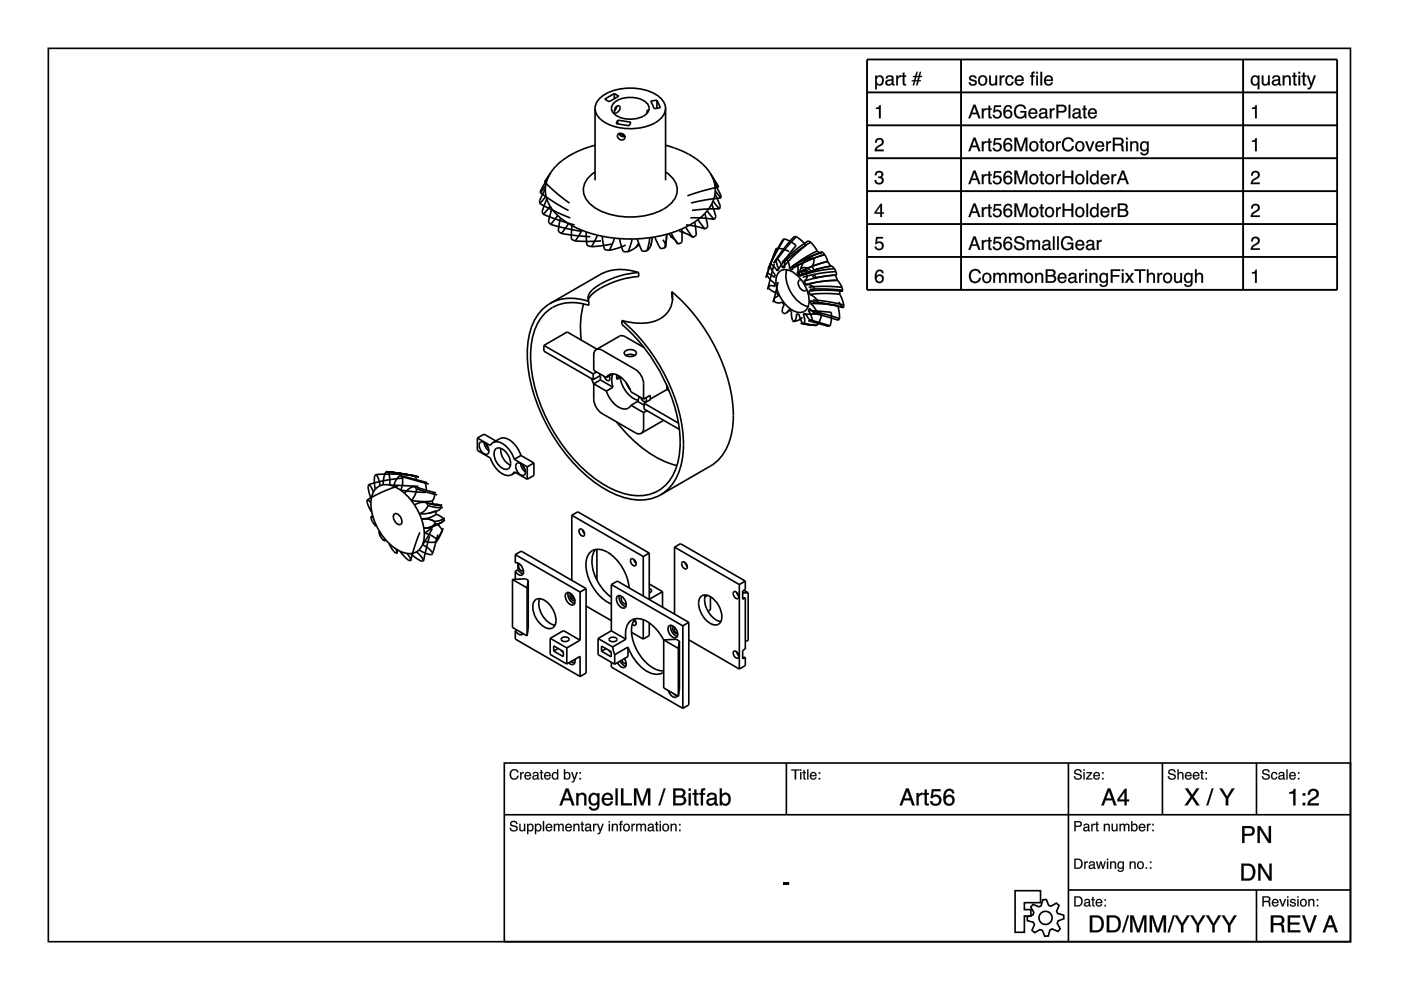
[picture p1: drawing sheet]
<svg xmlns="http://www.w3.org/2000/svg" width="297mm" height="210mm" viewBox="0 0 297 210" stroke-linecap="round" stroke-linejoin="round" font-family="sans-serif">
<g fill="none" stroke="#000" stroke-width=".35">
<path d="M10.2 10.3h276.1v189.4h-276.1zM130.3 19.8v1.1M115.5 38.6l2.5 2.4 2.8 2.1M115.7 39.4l-.1 .6M115.7 39.4l-1.1 1.4M116.1 37.9l-.4 1.5M116.1 37.9l-1.4 2.3-.1 .6M116.4 37.3l-.3 .6M116.4 37.3l-.9 1.3M116.8 36.6l-.4 .7M116.8 36.6l-1.3 2M126.2 23a4 4 0 0 0 2.7 3.3 11.2 11.2 0 0 0 11.1-1 3.2 3.2 0 0 0 1.1-2.3"/>
<path d="M126.2 23a4.3 4.3 0 0 1 3-3.5 11.4 11.4 0 0 1 10.5 .9 3.3 3.3 0 0 1 1.4 2.6M126.2 23v15.2M126.2 30.8a16.3 16.3 0 0 0-9.4 5.8M128.2 21l2.1-1.2 .9 .6-2 1.2zM130.2 21.8a5.7 5.7 0 0 1 6.9 0 1.67 1.67 0 0 1-.6 2.8 5.8 5.8 0 0 1-6.5-.7 1.49 1.49 0 0 1 .2-2.1zM130.6 22.6l.2 .1M130.7 22.6l.3-.2a.52 .52 0 0 1 .5 .4 .52 .52 0 0 1-.2 .6l-.2 .2a.42 .42 0 0 1-.4 .4 .42 .42 0 0 1-.4-.4zM130.8 22.5l-.5 .9M131 25.5l2.8 .4-.4 .8-2.8-.5zM131 25.5v.8M131.1 28.4a.81 .81 0 0 1 1.1 0 .81 .81 0 0 1 0 1.2 .84 .84 0 0 1-1-.2 .84 .84 0 0 1-.1-1zM131.2 28.3l.5 .6h.8h-.1"/>
<path d="M131.3 28.3l1.1 .6M132.4 28.9v.1M137.3 23.4l-.1 .6M137.3 23.4l.2 .1M137.5 23.5h.1M137.6 23.3l-.3 .1M138 21.4l1.3-.2 .7 1.6-1.3 .2zM139.3 21.2v1.8M141.1 23v15.2M141.1 30.8a15.7 15.7 0 0 1 9.5 6M141.1 36.5a4.3 4.3 0 0 1 2.2 5.1 7.9 7.9 0 0 1-5.8 4 15.1 15.1 0 0 1-11.7-1.8 4 4 0 0 1-.5-6.7l.9-.6M150.6 36.8l.7 1.5"/>
<path d="M150.6 36.8l1.7 2.9M151.3 38.3l.2 .6M151.3 38.3l1 1.4M151.5 38.9l.2 1.6M151.5 38.9a7.5 7.5 0 0 1 1.4 3.1M152.3 39.7l-3.3 .8-3.3 1M114.5 43.2l3.2 1.6 3.2 1.4M114.6 40.8l2.9 2.1 3 1.7M115.2 45.4l3.4 1.3 3.2 1M115.6 40l.2 1.6M115.6 40l-.2 .4a4.6 4.6 0 0 0-.9 2.8M115.8 41.6l.1 .6"/>
<path d="M115.8 41.6l-1.3 1.6M115.9 42.2l.7 1.5M115.9 42.2l-1 2.7 .3 .5M116.6 43.7l.4 .6M116.6 43.7l-1.4 1.7M116.7 47.6l3.4 .8 3.2 .6M117 44.3l1.2 1.4M117 44.3l-.6 2.3a.88 .88 0 0 0 .3 1M118.2 45.7l.6 .5M118.2 45.7l-1.5 1.9M118.8 46.2l1.7 1.2M118.8 46.2l-.4 2.8 .6 .5"/>
<path d="M119 49.5l6.2 .7M120.5 47.4l.8 .4M120.5 47.4l-1.5 2.1M121.3 47.8l2.1 1M121.3 47.8l-.2 2.9 .8 .4M123.4 48.8l.9 .4M123.4 48.8l-1.5 2.3M124.3 49.2l2.4 .7M124.3 49.2l.2 2.8 .9 .3M126.7 49.9l1 .2M126.7 49.9l-1.3 2.4M127.4 51.1h-5.5"/>
<path d="M127.7 50.1l2.6 .4M127.7 50.1l.5 2.8 1 .2M130 51.7l-4.6 .6M130.3 50.5l1.1 .1M130.3 50.5l-1.1 2.6M131.4 50.6l2.6 .1M131.4 50.6l.7 2.7 1.1 .1M131.8 52.3l-.1 .1M132.7 52l-1.6 .6-1.9 .5M134 50.7l-.8 2.7M135.1 50.6l-1.1 .1M135.1 50.6l1.1 2.7 1-.1"/>
<path d="M135.4 51.9l-.9 .8-1.3 .7M135.4 51.5l-.5 .9M135.4 57.8a16.5 16.5 0 0 0-10.2 4.1l-.5 1 .1 1M135.4 57.8v.8a16.9 16.9 0 0 0-10.2 4.1l-.5 .9M135.4 57.8a10.1 10.1 0 0 0-8.2 .4l-10.6 6.1M137.8 50.4l-2.7 .2M137.8 50.4l-.6 2.8M138.1 51.5l-.2 .9-.7 .8M138.3 50.3l-.3 1.8M138.8 50.2l-1 .2M138.8 50.2l1.3 2.5 .9-.2M140.5 50.8l.5 .8v.9"/>
<path d="M141.3 49.7l-2.5 .5M141.3 49.7l-.3 2.8M141.7 49.6l1.1 1M142.1 50.2l1 .7 .6 .8M142.3 49.4l-1 .3M142.3 49.4l1.4 2.3M144 49l1.6 .6 1.3 .7M144.6 48.5l-2.3 .9M144.6 48.5v2.9l-.9 .3M144.6 49l.5 .4M145.4 48.1l-.8 .4M145.4 48.1l1.5 2.2"/>
<path d="M145.5 47.7l2.1 .3 1.9 .6M146.4 46.2h2.6l2.4 .3M147.3 47.1l-1.9 1M147.3 47.1l.3 2.8-.7 .4M148 46.6l-.7 .5M148 46.6l1.5 2M149.4 45.3l-1.4 1.3M149.4 45.3l.6 2.3a.85 .85 0 0 1-.5 1M149.9 44.7l-.5 .6M149.9 44.7l1.5 1.8M150.9 43.3l-1 1.4M150.9 43.3l.8 2.2a.9 .9 0 0 1-.3 1"/>
<path d="M151.2 42.7l-.3 .6M151.2 42.7l1.4 1.6M151.6 41.1l-.4 1.6M151.6 41.1l.8 1.7a1.22 1.22 0 0 1 .2 1.5M151.7 40.5l-.1 .6M151.7 40.5l1.2 1.5M152.6 44.3h-2.9l-3 .3M152.9 42l-3.2 .4-3.2 .6M164.1 55.9l-1.4 5.5M165 59.8l-1.1 4.3M165.1 57.8a2.45 2.45 0 0 1 3.4 .2 7.2 7.2 0 0 1 2.9 7 2.03 2.03 0 0 1-3.4 .8 7.6 7.6 0 0 1-3.4-6.9zM165.9 56.8l.5-.1-.1-.9 .2-.9a1.3 1.3 0 0 1 .8 1.3l.1 .8"/>
<path d="M165.9 56.8l-1-1.9-.3 .1v.6l.5 1.5-.3 .3-.7-.8-.7-.7a1.44 1.44 0 0 0 .4 1.6l.2 .3a.68 .68 0 0 1 .2 1l-.7-.5-.8-.3a2.22 2.22 0 0 0 1 1.7l.2 .1a.49 .49 0 0 1 .4 .7v.2l-.8-.1-.6 .1a2.03 2.03 0 0 0 1.8 1.3l.3 .8h-.1a.68 .68 0 0 0-.7 .6 .68 .68 0 0 0 .4 .8h.5l.7-.2a.75 .75 0 0 1 .2 1.3 .76 .76 0 0 0 .4 1.2l.4-.2M166.3 50.6l1.3 .6 1.2 .9-2 2.5-2 2.8M166.3 50.6l-1.8 3.1-1.5 3.1M166.3 50.6l-.4 .3-.9 1.6-2.2 4.6M166.8 57.2a7 7 0 0 0 4.5 7.8M167.3 53.3l-1.3-.5-1.4-.1-2.2 6.1M168.6 56l-.4 .5-.2 .7-.6-.2M168.6 56a.69 .69 0 0 1 .6 1.1l-.2 .9M168.8 50.2l1.2 .9 .9 .9-2.5 2.2-2.5 2.6M168.8 50.2l-2.4 2.6-2.1 2.9M168.8 50.2l-.4-.1-1.3 1.5-3.1 4.2M169 58l.6 .5"/>
<path d="M169.8 57a1.69 1.69 0 0 1 2.3 .7M169.9 59.3a.69 .69 0 0 0-.7 .4 .69 .69 0 0 0 .1 .8l.2 .4a.86 .86 0 0 0 .6 .7 .86 .86 0 0 0 .9-.3M170 57.7l.7-.1 .6 .3M170 58.1a.71 .71 0 0 1 1 .2 .71 .71 0 0 1-.1 1l-.5 .3M170 58.1l-.4 .4M170.2 58.1h-.1M170.2 58.1h-.2M170.4 59.6l.5 .8M171.6 57.8a.79 .79 0 0 0-.8-.5 .79 .79 0 0 0-.8 .6l.1 .2M171.9 51.4l1.3 1.8M171.9 51.4a30.9 30.9 0 0 0-5.8 4.3M171.9 51.4l-.5-.3a29 29 0 0 0-5.6 4.5"/>
<path d="M172.2 58.4l.4 .6M172.5 58.2l.6 .7M172.8 57.2l-.3 .1-.4-.8 .4-.9a.69 .69 0 0 0-.2-.8 .69 .69 0 0 0-.9 0 3.8 3.8 0 0 0-1.8 2.6l-.2 .3 .3 .7M172.8 57.2a.74 .74 0 0 1-.8 .5l-1.8 .4M173.2 53.2a28 28 0 0 0-5.8 3.8M173.2 53.2l.5 .4M174.1 53.4l-2.8 1.2-2.7 1.4M174.4 53.5a26.6 26.6 0 0 0-6.5 3M174.4 53.5h-.4l.1 .4M174.4 53.5l.5 .5M174.9 54a29.2 29.2 0 0 0-6.7 2.8M174.9 54l.5 1.4"/>
<path d="M175.4 55.4l.7 1M175.4 55.4a25.9 25.9 0 0 0-6.4 2.6M176.2 56.4l-3.4 .8M176.9 57l-.4-.5-.4-.1a24.4 24.4 0 0 0-6.5 2.1M176.9 57a27.3 27.3 0 0 0-7 1.4M176.9 57l.4 .6M177.1 58.3l.4 1.1M177.1 58.3a26.2 26.2 0 0 0-6.7 1.3M177.2 58.3l-2.4 .3-2.3 .4M177.3 57.6l-3.6 .4-3.5 .8M177.3 57.6v.6l-.2 .1M177.5 59.4a25.3 25.3 0 0 0-6.6 1"/>
<path d="M177.5 59.4l1 1.5M115.3 73.2v1.3l10.5 6M115.3 73.2l5-2.8 6.3 3.6M115.3 73.2l10.5 6.1M116.6 64.3a10.9 10.9 0 0 0-4.8 9.2 34.7 34.7 0 0 0 8.4 23 26.4 26.4 0 0 0 12.4 9.1 9.6 9.6 0 0 0 7.5-.7M123.7 64.4a18.5 18.5 0 0 0-.5 7.7M124.8 63.9a10.1 10.1 0 0 0-8.2 .4M124.8 63.9v.8a8.7 8.7 0 0 0-11.9 6.9 27.6 27.6 0 0 0 3.2 17.6 32.6 32.6 0 0 0 13 14.1 11.8 11.8 0 0 0 9.3 1.3 9.6 9.6 0 0 0 5.6-8.3 30.8 30.8 0 0 0-5.4-19.7 34.6 34.6 0 0 0-6.7-7.8v-.8M125.8 79.3v1.2M126.4 74.1a1.25 1.25 0 0 0-.5 1.2v3.2l2.7 1.6M126.4 74.1a1.25 1.25 0 0 1 1.2 .1l7.1 4.1a3.9 3.9 0 0 1 1.8 3.1v3.2M126.5 78.9l-.7 .4"/>
<path d="M127.2 79.3v.4M127.2 79.7l.1 .9M127.2 79.7l-1.4 .8M129.1 79.7a.5 .5 0 0 1 .2 .7 .5 .5 0 0 1-.7 .1l-.5-.7M129.9 79.3l-1.3 .8M130 79.3l-.3 1.2 .3 1.6M130.8 79.5v.9l.7-.4M131.4 79.8l-.6 .3M131.5 79.9v.1M131.9 68a37.8 37.8 0 0 1 13 24.6 15 15 0 0 1-2.6 10.4l-1.4 1.4-.8 .5M132.6 74.4a1.58 1.58 0 0 1 2.3 .5 1.49 1.49 0 0 1-2.6 0zM134.4 75.3v.2"/>
<path d="M134.6 75.4a2 2 0 0 0-1.9 0M136.6 73.7l-4-2.3a1.25 1.25 0 0 0-1.3-.1l-4.9 2.8M142.4 62.7l.2 .1M142.4 62.7l.2 .9M142.4 61.9a37.8 37.8 0 0 1 13 24.6 15 15 0 0 1-2.5 10.4l-1.5 1.4-.8 .5-10.5 6.1M142.4 61.9a5.4 5.4 0 0 1-5.3 6.6h-2.6l-2.6-.5M142.4 61.9v.8M166.8 66.3l.4-.7 .6 .4 .1 1.3a.66 .66 0 0 0 .5 .8l.4-.7 .1-.9 .5 .2 .7 1.7 .1 .2 .4 .1v-1l-.3-1.1M167.4 65.8l-.6 .5M169.7 68.6l1.7 .2h1.3M169.7 67.7l-.2 .1M170.1 67.3l-.9 .6-1.2 .3"/>
<path d="M170.3 66.6l3.9-.2-.4 1.7a1.09 1.09 0 0 1-1.7 .8l-2.1-.4M170.8 68.7l1.1 .2M170.9 60.4a1.57 1.57 0 0 1 1.8 .9l-.8 .4M170.9 60.4h.1M171.3 60.3l-.4 .1M171.3 68l4.3 1.2 .4-.1M171.4 65.8l4.8 .4 .1 1.5-.3 1.4M171.4 65.8l.7 1.6 .2 .6-.3 .2-1.2-1.8-.5 .2M171.5 60.9l3.4-.2 3.6 .2M171.5 67.8l4.5 1.3M171.7 61.3h3.5l3.5 .3M171.7 62.4l1 .6a1.32 1.32 0 0 1 .7 1.1l-.4 .1"/>
<path d="M171.9 64.4h2.7l3 .4 .3 1.3 .1 1.5M171.9 64.4l1.1 1.3a.62 .62 0 0 1 .1 .9l-.7-.4-.8-.8-.2 .4M171.9 61.7l3.2-.2 3.3 .2M171.9 61.7h-.4l.2 .7M172.3 66.4l5.5 1.5 .2-.3M172.3 63.6l3.3 .4 3.3 .7M172.4 66l5.6 1.6M172.4 64l3.3 .5 3.1 .7M173 64.2l2.9 .4 2.9 .6M173 64.2l-1.1-.5v.7M173.5 61.3v.1M177.9 64a1.86 1.86 0 0 0 .9 1.2"/>
<path d="M178 61.3l.4 .4 .3-.1M178 61.5l.1 .9M178.1 62.4a27.9 27.9 0 0 0-6.4 0M178.1 62.4l.8 2.3M178.5 60.9l.2 .7M178.9 64.7l-.1 .5M101.2 92.9v2.6l2.8 1.6a5.1 5.1 0 0 0 3.7 3.7l.8-.1M101.2 92.9l2.8 1.6 .5-.7M101.2 92.9l1.4-.8 2.8 1.5M101.7 93.9a1.07 1.07 0 0 1 1.7 .7 1.06 1.06 0 0 1-.3 1.7 1.93 1.93 0 0 1-1.4-2.4zM102.6 93.8l.5 1.2 .6 .6M103.1 94.2l.5 .8"/>
<path d="M104.5 93.8a2.84 2.84 0 0 1 2.6-.9 5.4 5.4 0 0 1 3.3 3.7M104.5 93.8a2.89 2.89 0 0 1 3.3 1.4l.7 1 .5 1.2M105 95.4a1.43 1.43 0 0 1 2.2 .4 3.1 3.1 0 0 1 .8 3.4 1.59 1.59 0 0 1-2.4-.7 3 3 0 0 1-.6-3.1zM106.2 95.1a3.7 3.7 0 0 0 2 3.5M109 97.4l2.8 1.6M109.5 98.4a1.07 1.07 0 0 1 1.6 .7 1.06 1.06 0 0 1-.2 1.7 1.93 1.93 0 0 1-1.4-2.4zM110.4 98.3l.4 1.2 .6 .6M110.4 96.6l2.8 1.6M110.4 96.6l-1.4 .8M110.9 98.7l.4 .8M111.8 99v2.6M113.2 98.2l-1.4 .8"/>
<path d="M113.2 98.2v2.6l-1.4 .8M125.4 80.3l.5 1.1M125.9 81.4v3.2a3.9 3.9 0 0 0 1.7 3.1l7.1 4a1.25 1.25 0 0 0 1.2 .2M125.9 81.4l2.7 1.5M127.3 80.6l-1.4 .8M127.3 80.6l2.7 1.5M128.6 80.1a1.72 1.72 0 0 1 2.6-.4l1.3 1.1 .8 1.1 .5 1.2 2.7 1.5M128.6 82.9a5.2 5.2 0 0 0 3.9 3.8l.7-.2 .6-.6M130 82.1l-1.4 .8M130.7 89.4a24.9 24.9 0 0 0 12.8 9.3M131.5 80a5.9 5.9 0 0 0 3.8 4.9M132.7 81.1l.9 1.5"/>
<path d="M133.8 85.9l2.7 1.6M135.2 85.1l-1.4 .8M135.2 85.1l1.4 .8M135.5 84.1l-.3 1M135.9 84.3l.4 .7a.47 .47 0 0 0 .7 0 .47 .47 0 0 0 0-.7M136.5 87.5v3.2a1.25 1.25 0 0 1-.6 1.2M136.6 85.5v1.2l7.4 4.3M136.6 85.5l7.3 4.2M137.2 87.1l-.7 .4M137.9 84.6l.1 .1-1.4 .8M137.9 84.6v-.8l-1.4 .8M140.7 89.1l-4.8 2.8"/>
<path d="M141.4 82.6l.5 .3M141.4 82.6l-3.5 2M141.4 81.7v.9M77.8 106l.5 .2 .3 .5M77.8 106l.2 1.1 .8 1.4M78.2 102.7a2.89 2.89 0 0 1 1 1.7M78.2 102.7a4.9 4.9 0 0 0 .5 3.1M78.6 106.7l.2 1.8M78.7 105.8l-.1 .9M78.8 108.5l.3 1.2M79 109.3l-.2 .3M79.1 109.7l.8 1.9"/>
<path d="M79.1 109.7l-.3-.2a1.83 1.83 0 0 0 .8 1.9l.3 .2M79.2 104.4l-.5 1.4M79.6 103.7l-.4 .7M79.8 100.6l.5 1 .3 1.4M79.8 100.6l3.3-.1 3.7 .2M79.8 100.6a1.6 1.6 0 0 0-.4 1.7l.2 1.4M79.9 111.6l.6 1.1M80.5 112.7h.1M80.5 112.7l1.2 1.7M80.5 112.7l.1 .8a1.49 1.49 0 0 0 1.1 1.1v-.2M80.6 103l-1 .7M81.3 102.8h1.3"/>
<path d="M81.3 102.8l-.7 .2M81.7 114.4l.8 .8M81.7 114.4v.1M81.8 100h.5M81.8 100l6.7 1M81.8 100l-.4 1.4-.1 1.4M82.3 100l6.5 1.1M82.3 100l.3 1.4v1.4M82.5 115.2l1.5 1.2M82.5 115.2l.7 1.3 .8 .8 .2-.3-.2-.6M82.6 102.8l.9 .3M82.6 102.8l6.1 .3"/>
<path d="M83.1 100.1l3.3 .5M83.5 103.1l1.5 .8M83.6 109.2l-.2 .1M83.7 108.9a1.5 1.5 0 0 1 1.3 2.3 1.49 1.49 0 0 1-1.3-2.3zM84 116.4l.8 .5M84.4 103.1a28.2 28.2 0 0 0-6.6 2.9M84.4 116.6l-.2 .6M84.8 100.8l.5 .3M84.8 100.8l-.8 .9-.5 1.4M84.8 100.8l5.8 1.5M84.8 116.9l1.5 .4M84.8 116.9l1.4 1.5 .9 .5"/>
<path d="M85 103.9l.8 .7M85 103.9l5.3 .5M85.2 101.4l-3.7 .5-3.3 .8M85.3 101.1l5.6 1.5M85.3 101.1v.1a4.8 4.8 0 0 1-.3 2.7M85.8 104.6l1.4 1.5M86.3 117.3l.8 .1M86.3 117.3a2.42 2.42 0 0 1 .8 1.6M87.1 117.4l1.1 .9a1.87 1.87 0 0 0 1.6 .6M87.2 106.1l.7 1M87.2 106.1l2.3 .2 2.1-.1M87.6 100.8a.89 .89 0 0 1 .7 .9"/>
<path d="M87.9 103.2l4.5 1.3M87.9 103.2a2.94 2.94 0 0 0-2.1 1.4M87.9 103.2l.4 .4M87.9 107.1l1 1.8M88.3 117l-1.2 .4M88.3 117l1 1 .5 .9M88.3 103.6l4.4 1.3M88.3 103.6l-.1 .6a3.6 3.6 0 0 1-1 1.9M88.8 116.6l-.5 .4M88.8 116.6l1.1 .6 1.1 .3 .5 .1 .2-.3M88.9 108.9l.5 1.2M89 112.9l-1 2.8-.9 3.2"/>
<path d="M89.4 110.1l.5 1.9M89.4 110.1a3.8 3.8 0 0 1 2.7 .4M89.6 115.5l-.8 1.1M89.6 115.5l1.2 .8 .9 1M89.8 102.1a1.86 1.86 0 0 1 .6 1.8M89.8 114.7l-.2 .8M89.8 114.7l1.4 .3 1.3-.1M89.9 112l.1 1M90 113l-.2 1.7M90 113l1.4 .5 1.2 .8M90.2 110h-.1M90.4 106.6l1.8 .4 1.5 .1"/>
<path d="M90.4 106.6a3 3 0 0 0-2.5 .5M90.4 106.6l.4 .6M90.8 107.2l1.7 .4h1.4M90.8 107.2l-.2 .3a3.1 3.1 0 0 1-1.7 1.4M91.1 113.7l-1.3 5.2M91.1 106.8l1.1 .1a1.04 1.04 0 0 1 1.3 .7 3.8 3.8 0 0 1-2.4 1.2h-.3M91.6 106.2l.3 .8M91.7 112.1l-2.1 3.4M91.8 104.4a1.32 1.32 0 0 1-.2 1.8M92.1 110.5l.1 .7M92.2 111.2l-.3 .3a3.3 3.3 0 0 1-2 .5M92.3 108.3l-1.6 .5-1.8 .1"/>
<path d="M92.4 108.4l.1 .7M92.4 110.8l-1.3 1.5-1.1 .7M92.5 109.1l.6 .2a1.27 1.27 0 0 1 .9 1.1M92.5 109.1l-1.4 .7-1.7 .3M92.6 114.3l-.1 .6M92.7 111.1l1.1 1.3-.2 .6M92.8 113.4l-1.1 3.9M93.7 110.7l-1.3 .7-1.6 .5M93.8 112.3l-.7 1.6-.6 1M94 112l-.7 1.4-.7 .9M94.3 109.8l-1 .6-1.2 .1M94.3 110.2l-.9 .7-1.2 .3"/>
<path d="M108.5 100.7l.5-.7 2.8 1.6M109.3 117.6v1.8a1.71 1.71 0 0 1 1.4 2.5 1.19 1.19 0 0 1-1.4-.8M109.3 117.6l13.7 7.9M109.3 117.6l1.2-.7 13.8 7.9M109.3 100.2l-.8 .5M109.8 119.4v1.4M110.1 119.6a.93 .93 0 0 0 0 1 .93 .93 0 0 0 .9 .4M121.2 109.2v13.8M121.2 109.2l1.3-.7 15.2 8.8M121.2 109.2l15.2 8.8M122.9 112.2a.96 .96 0 0 1 .9 1.4 .98 .98 0 0 1-.9-1.4zM123.5 112.3l.4 .8"/>
<path d="M126.3 116.5a5.3 5.3 0 0 0-.4 5 10.4 10.4 0 0 0 3.7 5.1M126.6 116.5v6.5M133.8 118.5a.96 .96 0 0 1 .9 1.5 .98 .98 0 0 1-.9-1.5zM134.4 118.6l.5 .8M136.4 118v8.4M137.7 117.3l-1.3 .7M137.7 117.3v9.8l2.8-1.7M143 116l1.3-.7 13.7 7.9M143 116l13.8 7.9M143 116v14.2M144.6 119.2a.88 .88 0 0 1 1 .4 .88 .88 0 0 1-.1 1 1.03 1.03 0 0 1-.9-1.4zM145.2 119.3l.5 .8"/>
<path d="M108.7 122.9v10.1l3.1 1.8M108.7 122.9l3.1 1.8M108.7 122.9l2.7-.2 .6 .3M109.3 121.1v1.7M109.3 133.7v1.8l13.7 7.9M109.3 133.7a1.02 1.02 0 0 0 1.6 .6M109.6 133.6l-.3 .1M109.8 120.8l.5 .6 .6 .3M109.8 120.8l-.5 .3M110.3 134l.4 .2M111.8 124.7v10.1M112 123v10.2l-.2 1.6"/>
<path d="M112 123l-.2 1.7M113.3 127.4a1.77 1.77 0 0 1 2.6 .2 4.8 4.8 0 0 1 1.7 5.1 1.57 1.57 0 0 1-2.5 .1 5 5 0 0 1-2-5zM114.4 126.9a4.8 4.8 0 0 0 3.3 5.7M116.7 135.3l2.8-1.6 3.5 2M116.7 135.3v3.5l3.5 2M116.7 135.3l3.5 2.1M117.4 136.9l2 1.2v1.1l-2-1.2zM118.3 137.5l-.9 .5M119 137.9l.4 .4M119 135.4a1.01 1.01 0 0 1 1.7 .1 .98 .98 0 0 1-1.7 0zM120.1 125.7a1.76 1.76 0 0 1 1.8 2.1 .78 .78 0 0 1-.8 .5 .78 .78 0 0 1-.7-.5 1.52 1.52 0 0 1-.3-2.1zM120.2 137.4v3.4"/>
<path d="M120.5 125.6a2.02 2.02 0 0 0 1.3 2.4M121.1 125.9a.93 .93 0 0 0-.1 1 .93 .93 0 0 0 .9 .4M121.2 126v.7l.7 .4M121.9 139.8a.75 .75 0 0 1-.3 1 .75 .75 0 0 1-1-.2M121.9 140h-.3M123 135.7l-2.8 1.7M123 125.5v10.2M124.3 128.5l5.3 3.1M124.3 124.8v17.9l-1.3 .7M124.3 124.8l-1.3 .7M126.8 135.4v3.4l3.5 2M126.8 135.4l3.1 1.8"/>
<path d="M127.5 137l2.1 1.2v1.1l-2.1-1.2zM128.5 137.5l-1 .6M129.1 137.9l.5 .4M129.2 135.4a1.01 1.01 0 0 1 1.6 .2 .99 .99 0 0 1-1.7 0zM129.6 133.7l3.1 1.8M129.6 133.7l-2.8 1.7M129.6 123.9v9.8M129.6 123.9l15.2 8.8M129.6 123.9l1.3-.7 15.1 8.8M129.9 137.2l.4 1.6M130.3 138.8v2M131 126.3a1.73 1.73 0 0 1 1.8 2.1 .65 .65 0 0 1-.5 .6 .65 .65 0 0 1-.7-.3 1.76 1.76 0 0 1-.6-2.4z"/>
<path d="M131.3 126.3a2.02 2.02 0 0 0 1.4 2.3M131.8 140a.72 .72 0 0 0 1 .6M131.9 126.5a.93 .93 0 0 0 0 1 .93 .93 0 0 0 .9 .5M132.4 139.6l.3 .9a.74 .74 0 0 1-.2 1 .74 .74 0 0 1-1-.3l-.6-.7M132.7 135.5a3.9 3.9 0 0 1 1.3-4 4 4 0 0 1 4.3 1.1l1.6 1.7 .8 1.4M132.7 135.5l-2.8 1.7M133.1 137.2a9.3 9.3 0 0 0 5.2 5.6 2.49 2.49 0 0 0 2.4-.3M133.1 137.2v2l-2.8 1.6M133.1 137.2l-2.8 1.6M133.4 124.6a9.6 9.6 0 0 0-5.8-8 2.52 2.52 0 0 0-3.3 2.4 9.7 9.7 0 0 0 5.3 9M133.9 134.1l2.5 1.4M134.4 131.3l.5 .7"/>
<path d="M134.5 131.4l.4 .7a.4 .4 0 0 1-.4 .5l-.4-.2M134.7 131.2a5.9 5.9 0 0 0 0 5.9 8.5 8.5 0 0 0 5.4 5.1h.6M136.4 131.4v4.1M137.7 132.1v2.7l-1.3 .7M137.7 123.8l2.8 1.6M137.7 124.8l.4 .4-.4 .5M140.5 125.4v3.3M140.7 135.7l2.7-.2 .7 .4M140.7 135.7v10.2l3.1 1.7M140.7 135.7l3.1 1.8M141.9 132.6a1.73 1.73 0 0 1 1.8 2.1 .65 .65 0 0 1-.5 .6 .65 .65 0 0 1-.7-.3 1.76 1.76 0 0 1-.6-2.4zM142.3 132.6a2.02 2.02 0 0 0 1.3 2.3"/>
<path d="M142.8 132.8a.93 .93 0 0 0 0 1 .93 .93 0 0 0 .9 .5l-.7-.4v-.9M143.8 137.5v10.1M144.1 135.9v10.2l-.3 1.5M144.1 135.9l-.3 1.6M144.8 132.7v17.5M146 132v17.5l-1.2 .7M146 132l-1.2 .7M146 135.7l10.8 6.1M148.6 126.5a2 2 0 0 1 2.8 .6 4.4 4.4 0 0 1 1.3 4.9 1.77 1.77 0 0 1-2.6-.1 4.8 4.8 0 0 1-1.7-5.1zM149.6 126.2a4.8 4.8 0 0 0 3.2 5.6M150 126.2l-.5 .4M150.6 126.5v2.8l-.5 .3"/>
<path d="M155.5 125.5a.88 .88 0 0 1 1 .4 .88 .88 0 0 1 0 1 1.03 1.03 0 0 1-1-1.4zM155.5 138.1a.88 .88 0 0 1 1 .4 .88 .88 0 0 1 0 1 1.03 1.03 0 0 1-1-1.4zM156.2 138.2l.4 .8M156.2 125.6l.4 .8M156.8 123.9v17.9M157.5 139.3l.5 .1M157.5 126.7h.5M157.7 125.1l.9 .6M158 139.4v1.7l-1.2 .7M158 123.2v1.8l-.5 .3v1.8l.5-.4M158 123.2l-1.2 .7M158 126.7v10.9l-.5 .3v1.8l.5-.3"/>
<path d="M158.6 125.7v10.1l-.6 .1M158.6 125.7h-1.1M120.2 140.8l2.8-1.6v4.2M121.2 140.2l.6 .4M129.6 140.4v1l15.2 8.8M131.5 140.2a1.8 1.8 0 0 0 1.2 1M141.7 146.4a1.58 1.58 0 0 0 1.7 1.4l.2-.3M142.8 147.1l.8 .4M106.9 161.8h179.4v37.9h-179.4zM106.9 172.7h179.4M166.7 161.8v10.9M226.5 161.8v37.9"/>
<path d="M246.5 161.8v10.9M266.4 161.8v10.9M215.2 188.8l5.4 .1v2.5h-3.4v1.5h1.4v1.3h-1.4v3.5h-2zM219 191.7l1.3 .6 .4-.3 .4-1.2 .7-.1 .5 1.3 .5 .1 1.2-.6 .5 .5-.5 1.2 .2 .5 1.3 .3 .1 .8-1.3 .5-.1 .5 .6 1.1-.5 .6-1.2-.5-.5 .2-.3 1.3h-.8l-.5-1.2-.5-.2-1.1 .6-.6-.5 .5-1.2-.2-.5-1.3-.3v-.8l1.2-.4 .2-.5-.7-1.2zM226.5 188.7h59.8M266.4 188.7v11"/>
<circle cx="221.7" cy="194.6" r="1.39"/>
</g>
<g fill="#000">
<path d="M185.8 29.4a.91 .91 0 0 1 1.5 .3 .91 .91 0 0 1-.6 1.3l-.6 .3-.3 .4h1.6v.4h-2a1.57 1.57 0 0 1 1.3-1.5 .56 .56 0 0 0 .2-.7 .56 .56 0 0 0-.7-.3 .56 .56 0 0 0-.3 .7h-.4zM185.8 36.4a.83 .83 0 0 1 1.1-.1 .83 .83 0 0 1 .2 1.1l-.2 .1a.87 .87 0 0 1 .3 1.2 .87 .87 0 0 1-1.1 .4l-.5-.3-.2-.4v-.2h.4a.58 .58 0 0 0 .5 .7 .58 .58 0 0 0 .6-.6 .58 .58 0 0 0-.6-.6l-.1-.3a.51 .51 0 0 0 .7-.2 .51 .51 0 0 0-.3-.7 .51 .51 0 0 0-.7 .3l-.1 .4h-.3zM185.7 22.8l.5-.1 .3-.4h.2v2.8h-.3v-2h-.7zM265.6 36.4a.91 .91 0 0 1 1.4 .3 .91 .91 0 0 1-.6 1.3l-.6 .3-.2 .4h1.5v.3h-1.9a1.57 1.57 0 0 1 1.2-1.4 .56 .56 0 0 0 .3-.8 .56 .56 0 0 0-.7-.2 .56 .56 0 0 0-.4 .6h-.3zM265.4 22.8l.6-.1 .2-.4h.3v2.8h-.4v-2h-.7zM265.4 29.8l.6-.1 .2-.4h.3v2.8h-.4v-2h-.7zM185.8 50.2h1.4v.4h-1.2l-.1 .8a.95 .95 0 0 1 1.4 .4 .95 .95 0 0 1-.7 1.3 .95 .95 0 0 1-1.1-.8h.3a.62 .62 0 0 0 .9 .3 .62 .62 0 0 0 .1-1 .62 .62 0 0 0-.9 .2l-.3-.1zM265.6 43.4a.91 .91 0 0 1 1.4 .2 .91 .91 0 0 1-.6 1.4l-.6 .3-.2 .4h1.5v.3h-1.9a1.57 1.57 0 0 1 1.2-1.5 .56 .56 0 0 0 .3-.7 .56 .56 0 0 0-.7-.3 .56 .56 0 0 0-.4 .7h-.3zM265.6 50.4a.91 .91 0 0 1 1.4 .2 .91 .91 0 0 1-.6 1.3l-.6 .4-.2 .4h1.5v.3h-1.9a1.57 1.57 0 0 1 1.2-1.5 .56 .56 0 0 0 .3-.7 .56 .56 0 0 0-.7-.3 .56 .56 0 0 0-.4 .7h-.3zM265.4 57.7l.6-.1 .2-.4h.3v2.8h-.4v-2h-.7zM166.1 187.1h1.2v.4h-1.2z"/>
<path d="M186.1 16.4a.81 .81 0 0 0-.2 .9 .81 .81 0 0 0 .7 .5 .86 .86 0 0 0 .4-.8 .86 .86 0 0 0-.5-.7zM186.1 16.4a.52 .52 0 0 1 .9 .2 .73 .73 0 0 1 0 .9 .73 .73 0 0 1-.9 .2l-.2-.6zM185.5 16h.4v.3l.2-.2a.81 .81 0 0 1 1.3 .6 1 1 0 0 1-.2 1.1 1 1 0 0 1-1.1 .3l-.2-.2v1h-.4zM185.6 16v2.9h.3v-1.1a.73 .73 0 0 0 1.1 .2 1.12 1.12 0 0 0 .4-1.3 1.12 1.12 0 0 0-1.1-.7l-.4 .4v-.4zM188.1 17.4a.48 .48 0 0 0 .5 .5 .48 .48 0 0 0 .5-.6v-.3zM188.1 17.4l1-.4v.5l-.3 .3a.42 .42 0 0 1-.5 .1 .42 .42 0 0 1-.2-.5zM187.9 16.2a.92 .92 0 0 1 1.6 .3v1.3h.2v.3a.4 .4 0 0 1-.6-.3 .7 .7 0 0 1-1.1 .3 .7 .7 0 0 1 .2-1.2l.8-.1a.29 .29 0 0 0 .1-.3 .29 .29 0 0 0-.3-.2h-.4l-.2 .4h-.4zM187.9 16.2l-.1 .4h.3l.1-.2a.5 .5 0 0 1 .6-.2 .5 .5 0 0 1 .3 .5l-.7 .2a.66 .66 0 0 0-.6 1 .66 .66 0 0 0 1.2 0l.1-.1 .2 .3h.4v-.3h-.3v-1.3l-.2-.4a1.18 1.18 0 0 0-1.3 .1zM190 16h.4v.4l.3-.4h.4l-.1 .4a.52 .52 0 0 0-.6 .5v1.2h-.4zM190 16v2.1h.4v-1.2a.53 .53 0 0 1 .6-.6v-.3l-.4 .1-.3 .4 .1-.5zM191.4 15.4h.4v.6h.3v.3h-.3v1.4l.3 .1v.3a.52 .52 0 0 1-.7-.4v-1.4h-.3v-.3h.3zM191.4 15.4v.6h-.3v.3h.3v1.4a.48 .48 0 0 0 .7 .4v-.3h-.3l-.1-.1v-1.4h.4v-.3h-.4l.1-.6zM194.3 15.2h.3l-.2 .9h.4l.2-.9h.3l-.2 .9h.4v.3l-.5-.1-.2 .7h.5l-.1 .2h-.4l-.3 .9h-.3l.3-.9h-.5l-.2 .9h-.3l.3-.9h-.5v-.2h.5l.2-.7-.5 .1 .1-.3h.5zM194.3 15.2l-.2 .9h-.5l-.1 .2h.5l-.2 .7h-.4l-.1 .2h.5l-.3 .9h.3l.2-.9h.5l-.3 .9h.3l.2-.9h.5l.1-.2h-.5l.2-.7h.5v-.2h-.5l.3-.9h-.3l-.2 .9h-.5l.3-.9zM194.3 16.3l-.2 .7h.4l.2-.7zM194.3 16.3h.4l-.2 .7h-.4z"/>
<path d="M186.1 16.4a.83 .83 0 0 0-.2 .9 .83 .83 0 0 0 .7 .5 .88 .88 0 0 0 .4-.8 .88 .88 0 0 0-.5-.7zM185.6 16h.3v.3a.84 .84 0 0 1 1-.3 .84 .84 0 0 1 .5 1 .88 .88 0 0 1-.4 1 .88 .88 0 0 1-1.1-.1v1h-.3zM188.1 17.4a.5 .5 0 0 0 .5 .5 .5 .5 0 0 0 .5-.6v-.3zM187.9 16.2a.9 .9 0 0 1 1.5 .3v1.3h.3v.3h-.4l-.2-.3a.7 .7 0 0 1-1.1 .3 .7 .7 0 0 1 0-1.1l1.1-.3a.47 .47 0 0 0-.5-.5 .47 .47 0 0 0-.5 .4h-.3zM190 16h.4v.4l.3-.4h.3v.3a.54 .54 0 0 0-.6 .6v1.2h-.4zM191.4 15.4h.4v.6h.3v.3h-.3v1.4l.3 .1v.3a.5 .5 0 0 1-.7-.4v-1.4h-.3v-.3h.3zM194.3 15.2h.3l-.3 .9h.5l.2-.9h.3l-.2 .9h.4v.2h-.5l-.2 .7h.5l-.1 .2h-.4l-.3 .9h-.3l.3-.9h-.5l-.2 .9h-.3l.3-.9h-.5l.1-.2h.4l.2-.7h-.5l.1-.2h.5zM194.3 16.3l-.2 .7h.4l.2-.7z"/>
<path d="M205.7 16.1a.84 .84 0 0 1 1.3 .5h-.3a.44 .44 0 0 0-.5-.4 .44 .44 0 0 0-.4 .5l.2 .1a.89 .89 0 0 1 1.1 .9 .9 .9 0 0 1-.9 .5 .9 .9 0 0 1-.8-.8h.3a.51 .51 0 0 0 .5 .5 .51 .51 0 0 0 .5-.5l-.1-.1a1.05 1.05 0 0 1-1.1-.9zM208 16.4a.78 .78 0 0 0-.3 1 .78 .78 0 0 0 1 .4 .79 .79 0 0 0 .2-1 .79 .79 0 0 0-.9-.4zM207.6 16.3a1.06 1.06 0 0 1 1.8 .7 1.06 1.06 0 0 1-1.6 1l-.4-.6v-.6zM209.7 16h.4v1.4a.52 .52 0 0 0 .7 .4 .52 .52 0 0 0 .2-.8v-1h.4v2.1h-.3v-.3a.72 .72 0 0 1-.8 .3 .72 .72 0 0 1-.6-.7zM212 16h.3v.4l.4-.4h.3l-.1 .3a.54 .54 0 0 0-.6 .6v1.2h-.3zM213.4 16.3a.86 .86 0 0 1 .9-.3 .86 .86 0 0 1 .6 .7h-.3a.58 .58 0 0 0-.8-.4 .58 .58 0 0 0-.3 .8 .55 .55 0 0 0 .4 .7 .55 .55 0 0 0 .7-.4h.3a.94 .94 0 0 1-1.2 .7 .94 .94 0 0 1-.5-1.3zM215.4 16.3a.96 .96 0 0 1 1.2-.2 .96 .96 0 0 1 .4 1.1h-1.5a.59 .59 0 0 0 .5 .7 .59 .59 0 0 0 .7-.5h.3a.98 .98 0 0 1-1.3 .7 .98 .98 0 0 1-.5-1.3zM215.7 16.4l-.2 .5h1.2a.57 .57 0 0 0-.3-.6 .57 .57 0 0 0-.7 .1zM218.8 15.4l.6-.2v.3h-.3l-.1 .2v.3h.4v.3h-.4v1.8h-.3v-1.8h-.3v-.3h.3zM219.7 15.2h.4v.4h-.4zM219.7 16h.4v2.1h-.4zM220.6 15.2h.3v2.9h-.3zM221.6 16.3a.96 .96 0 0 1 1.2-.2 .96 .96 0 0 1 .5 1.1h-1.6a.59 .59 0 0 0 .5 .7 .59 .59 0 0 0 .7-.5h.3a.98 .98 0 0 1-1.3 .7 .98 .98 0 0 1-.5-1.3zM221.9 16.4l-.2 .5h1.2a.57 .57 0 0 0-.3-.6 .57 .57 0 0 0-.7 .1z"/>
<path d="M205.6 16.1a.86 .86 0 0 1 1.5 .5h-.4l-.1-.2a.46 .46 0 0 0-.7 .2l1 .5a.74 .74 0 0 1 0 .9 .74 .74 0 0 1-.9 .2l-.4-.2-.2-.6h.3l.1 .3a.53 .53 0 0 0 .9-.3l-1.2-.5-.1-.5zM205.7 16.2a.64 .64 0 0 0-.1 .7 .64 .64 0 0 0 .7 .3l.4 .1a.48 .48 0 0 1-.4 .6 .48 .48 0 0 1-.6-.3v-.2h-.3a.84 .84 0 0 0 .9 .8 .84 .84 0 0 0 .8-.9l-.2-.2-1.1-.4a.46 .46 0 0 1 .4-.5 .46 .46 0 0 1 .5 .4h.3l-.3-.5-.5-.1zM208 16.4a.77 .77 0 0 0-.3 1 .77 .77 0 0 0 1 .3l.2-.5-.1-.7-.3-.2zM208 16.3a.81 .81 0 0 1 1 .5 .81 .81 0 0 1-.5 1.1 .84 .84 0 0 1-.8-.6 .84 .84 0 0 1 .3-1zM207.6 16.2a1.08 1.08 0 0 1 1.8 .8 1.08 1.08 0 0 1-1.6 1.1l-.4-.7v-.6zM207.6 16.3a1.07 1.07 0 0 0-.1 1.4 1.07 1.07 0 0 0 1.4 .3 1.06 1.06 0 0 0 .3-1.5 1.06 1.06 0 0 0-1.6-.2zM209.7 16h.4v1.4a.51 .51 0 0 0 .7 .4 .51 .51 0 0 0 .2-.8v-1h.4v2.1h-.4l.1-.3-.5 .4-.7-.2-.2-.4zM209.7 16v1.4a.71 .71 0 0 0 .6 .7 .71 .71 0 0 0 .8-.4v.4h.3v-2.1h-.4v1.5a.47 .47 0 0 1-.5 .4 .47 .47 0 0 1-.4-.5v-1.4zM211.9 16h.4v.4l.3-.4h.4l-.1 .4a.52 .52 0 0 0-.6 .5v1.2h-.4zM212 16v2.1h.3v-1.2a.53 .53 0 0 1 .7-.6v-.3l-.5 .1-.2 .4v-.5zM213.4 16.2a.87 .87 0 0 1 .9-.3 .87 .87 0 0 1 .6 .8h-.3a.49 .49 0 0 0-.5-.4 .49 .49 0 0 0-.5 .3 .69 .69 0 0 0 0 .9 .69 .69 0 0 0 .8 .2l.2-.4h.3a.87 .87 0 0 1-.6 .9 .87 .87 0 0 1-.9-.3l-.3-.8zM213.4 16.3a1.06 1.06 0 0 0-.2 1.3 1.06 1.06 0 0 0 1.2 .5l.5-.7h-.3a.56 .56 0 0 1-.7 .5 .56 .56 0 0 1-.4-.8 .59 .59 0 0 1 .3-.8 .59 .59 0 0 1 .8 .4h.3a.82 .82 0 0 0-.6-.7 .82 .82 0 0 0-.9 .3zM215.4 16.3a.97 .97 0 0 1 1.5 0l.2 .9h-1.6a.59 .59 0 0 0 .4 .6 .59 .59 0 0 0 .6-.1l.2-.3h.3l-.2 .5-.4 .2a1.05 1.05 0 0 1-1.2-.4 1.05 1.05 0 0 1 0-1.2zM215.4 16.3a1.06 1.06 0 0 0-.2 1.3 1.06 1.06 0 0 0 1.2 .5l.3-.2 .3-.4-.3-.1a.6 .6 0 0 1-.8 .5 .6 .6 0 0 1-.4-.8l1.5 .1v-.4a.89 .89 0 0 0-.6-.8 .89 .89 0 0 0-1 .3zM215.7 16.5l-.2 .4h1.2a.55 .55 0 0 0-.4-.6 .55 .55 0 0 0-.6 .2zM215.7 16.4l.6-.1 .3 .2 .1 .4h-1.2zM218.7 15.4l.7-.2v.3l-.3 .1v.1l-.1 .3h.4v.3h-.4v1.8h-.3v-1.8h-.3v-.3h.3zM218.8 15.4l-.1 .6h-.3v.3h.3v1.8h.3v-1.8h.4v-.3h-.4v-.3l.1-.2h.3v-.3zM219.7 15.2h.4v.5h-.4zM219.7 15.2v.4h.4v-.4zM219.7 16h.4v2.1h-.4zM219.7 16v2.1h.4v-2.1zM220.6 15.2h.4v2.9h-.4zM220.6 15.2v2.9h.3v-2.9zM221.6 16.3a.97 .97 0 0 1 1.5 0l.2 .9h-1.6a.59 .59 0 0 0 .4 .6 .59 .59 0 0 0 .6-.1l.2-.3h.3l-.2 .5-.4 .2a1.05 1.05 0 0 1-1.2-.4 1.05 1.05 0 0 1 .1-1.2zM221.6 16.3a1.06 1.06 0 0 0-.2 1.3 1.06 1.06 0 0 0 1.2 .5l.3-.2 .3-.4-.3-.1a.6 .6 0 0 1-.7 .5 .6 .6 0 0 1-.5-.8l1.6 .1-.1-.4a.89 .89 0 0 0-.6-.8 .89 .89 0 0 0-1 .3zM221.9 16.5l-.2 .4h1.2a.55 .55 0 0 0-.3-.6 .55 .55 0 0 0-.7 .2zM221.9 16.4l.6-.1 .3 .2 .1 .4h-1.2z"/>
<path d="M265.7 16.5a.8 .8 0 0 0-.1 .9 .8 .8 0 0 0 .7 .4 .83 .83 0 0 0 .4-.9 .83 .83 0 0 0-.8-.6zM265.4 16.3a.76 .76 0 0 1 1.3 0v-.3h.3v2.9h-.3v-1a.91 .91 0 0 1-1.2 .1 .91 .91 0 0 1-.3-1.2zM267.5 16h.4v1.4a.52 .52 0 0 0 .7 .4 .52 .52 0 0 0 .3-.8v-1h.3v2.1h-.3v-.3a.72 .72 0 0 1-.8 .3 .72 .72 0 0 1-.6-.7zM270.1 17.4a.5 .5 0 0 0 .5 .5 .5 .5 0 0 0 .4-.6v-.3zM269.9 16.2a.9 .9 0 0 1 1.5 .3v1.3h.2v.3h-.4l-.1-.3a.7 .7 0 0 1-1.1 .3 .7 .7 0 0 1 0-1.1l1-.3a.47 .47 0 0 0-.4-.5 .47 .47 0 0 0-.5 .4h-.3zM272 16h.3v.3a.73 .73 0 0 1 .9-.3 .73 .73 0 0 1 .5 .8v1.3h-.4v-1.3a.52 .52 0 0 0-.6-.5 .52 .52 0 0 0-.4 .7v1.1h-.3zM274.3 15.4h.3v.6h.3v.3h-.3v1.4l.3 .1v.3a.5 .5 0 0 1-.6-.4v-1.4h-.3v-.3h.3zM275.3 16h.3v2.1h-.3zM275.3 15.2h.3v.4h-.3zM276.2 15.4h.4v.6h.3v.3h-.3v1.4l.3 .1v.3a.5 .5 0 0 1-.7-.4v-1.4h-.2v-.3h.2zM277.1 16h.4l.5 1.7 .6-1.7h.4l-.5 1.3a2.85 2.85 0 0 1-.8 1.6h-.4v-.3h.3l.2-.4z"/>
<path d="M265.7 16.5a.78 .78 0 0 0-.1 .8 .78 .78 0 0 0 .7 .5l.3-.3a.68 .68 0 0 0 0-.9 .68 .68 0 0 0-.9-.1zM265.7 16.5l.4-.2 .5 .3a.82 .82 0 0 1 0 .8 .82 .82 0 0 1-.7 .4l-.4-.5zM265.4 16.3l.7-.4 .4 .2 .2 .2v-.3h.3v2.9h-.4l.1-1a.93 .93 0 0 1-1.2 .1 .93 .93 0 0 1-.3-1.2zM265.4 16.3a1.04 1.04 0 0 0-.2 1.3 1.04 1.04 0 0 0 1.2 .5l.3-.3v1.1h.3v-2.9h-.3v.3a.73 .73 0 0 0-1.3 0zM267.5 16h.4v1.4a.51 .51 0 0 0 .7 .4 .51 .51 0 0 0 .2-.8v-1h.4v2.1h-.3v-.3l-.5 .4-.7-.2-.2-.4zM267.5 16v1.4a.71 .71 0 0 0 .6 .7 .71 .71 0 0 0 .8-.4v.4h.3v-2.1h-.3l-.1 1.5a.47 .47 0 0 1-.5 .4 .47 .47 0 0 1-.4-.5v-1.4zM270.1 17.4a.48 .48 0 0 0 .5 .5 .48 .48 0 0 0 .4-.6v-.3zM270 17.4l1.1-.4-.1 .5-.3 .3a.42 .42 0 0 1-.5 .1 .42 .42 0 0 1-.2-.5zM269.9 16.2a.92 .92 0 0 1 1.5 .3v1.3h.2v.3a.4 .4 0 0 1-.5-.3 .7 .7 0 0 1-1.2 .3 .7 .7 0 0 1 .2-1.2l.9-.1a.29 .29 0 0 0 0-.3 .29 .29 0 0 0-.2-.2h-.5l-.2 .4h-.4zM269.9 16.2l-.1 .4h.3l.1-.2a.5 .5 0 0 1 .5-.2 .5 .5 0 0 1 .3 .5l-.7 .2a.66 .66 0 0 0-.5 1 .66 .66 0 0 0 1.1 0l.2-.1 .1 .3h.4v-.3h-.2v-1.3l-.2-.4a1.18 1.18 0 0 0-1.3 .1zM271.9 16h.4v.3a.79 .79 0 0 1 1.3 0l.1 1.8h-.4v-1.3a.5 .5 0 0 0-.6-.5 .5 .5 0 0 0-.4 .7v1.1h-.4zM272 16v2.1h.3l.1-1.5 .5-.3 .3 .1 .1 .2v1.5h.4l-.1-1.3a.72 .72 0 0 0-.5-.8 .72 .72 0 0 0-.8 .4v-.4zM274.2 15.4h.4v.6h.4v.3h-.4v1.4l.4 .1-.1 .3a.52 .52 0 0 1-.7-.4l.1-1.4h-.3v-.3h.3zM274.3 15.4v.6h-.3v.3h.3v1.4a.48 .48 0 0 0 .6 .4v-.3h-.2l-.1-.1v-1.4h.3v-.3h-.3v-.6zM275.3 16h.4v2.1h-.4zM275.3 16v2.1h.3v-2.1zM275.3 15.2h.4v.5h-.4zM275.3 15.2v.4h.3v-.4zM276.2 15.4h.4v.6h.4v.3h-.4v1.4l.4 .1-.1 .3a.52 .52 0 0 1-.7-.4v-1.4h-.3v-.3h.3zM276.2 15.4l.1 .6h-.3v.3h.3v1.4a.48 .48 0 0 0 .6 .4v-.3h-.2l-.1-.1v-1.4h.3v-.3h-.3v-.6zM277 16h.5l.5 1.7 .6-1.7h.4l-.5 1.3a2.84 2.84 0 0 1-.8 1.6h-.5v-.3h.4l.2-.4zM277.1 16l.8 2.2-.3 .4h-.3v.3a.7 .7 0 0 0 .9-.7l.8-2.2h-.4l-.6 1.8-.5-1.8z"/>
<path d="M185.8 29.5a.92 .92 0 0 1 1.3-.1 .92 .92 0 0 1 .1 1.3l-1.1 .7-.3 .3h1.6v.4h-2a1.29 1.29 0 0 1 1.1-1.4 .57 .57 0 0 0 .4-.8 .57 .57 0 0 0-.9-.1l-.1 .5h-.4zM185.9 29.4l-.4 .9h.4a.57 .57 0 0 1 .7-.7 .57 .57 0 0 1 .2 .9l-1.1 .8-.3 .8h2v-.4h-1.6l.3-.4 .5-.3a.89 .89 0 0 0 .7-1.3 .89 .89 0 0 0-1.4-.3z"/>
<path d="M185.8 36.4a.85 .85 0 0 1 1.1-.1 .85 .85 0 0 1 .2 1.1l-.2 .1a.7 .7 0 0 1 .4 1.2 .98 .98 0 0 1-1.2 .5 .98 .98 0 0 1-.7-1h.4a.54 .54 0 0 0 .7 .5 .54 .54 0 0 0 .2-.9h-.5v-.4a.49 .49 0 0 0 .6-.2 .49 .49 0 0 0-.2-.7 .49 .49 0 0 0-.7 .3v.4h-.4zM185.8 36.4l-.3 .8h.3l.1-.4a.51 .51 0 0 1 .8-.2 .51 .51 0 0 1 0 .8h-.5v.3a.61 .61 0 0 1 .8 .3 .61 .61 0 0 1-.2 .8 .61 .61 0 0 1-.8-.1l-.2-.5h-.4a.91 .91 0 0 0 1.2 .9 .91 .91 0 0 0 .5-1.4l-.3-.1a.74 .74 0 0 0 .3-1.1 .74 .74 0 0 0-1.1-.2z"/>
<path d="M185.7 22.8a.64 .64 0 0 0 .8-.5h.3v2.8h-.5l.1-2h-.7zM185.7 22.8v.3h.7v2h.3v-2.8h-.2a.58 .58 0 0 1-.8 .5z"/>
<path d="M206.6 22.6l-.5 1.3h.9zM206.6 22.6l.5 1.3h-1zM206.4 22.2h.4l1.1 2.9h-.5l-.2-.9h-1.2l-.3 .9h-.4zM206.4 22.2l-1.1 2.9h.4l.3-.9h1.2l.2 .9h.5l-1.1-2.9zM208.2 23h.3v.3l.4-.3 .3-.1v.4a.52 .52 0 0 0-.6 .6v1.2h-.4zM208.2 23v2.1h.3v-1.2a.53 .53 0 0 1 .7-.6v-.3l-.5 .1-.2 .4v-.5zM209.6 22.4h.3v.6h.4v.3h-.4v1.3l.4 .2v.3a.52 .52 0 0 1-.7-.4v-1.4h-.3v-.3h.3zM209.6 22.4v.6h-.3v.3h.3v1.4a.48 .48 0 0 0 .7 .4v-.3h-.3l-.1-.2v-1.3h.4v-.3h-.4v-.6zM210.8 22.3h1.5v.4h-1.2l-.2 .7a.94 .94 0 0 1 1.3 .2 .94 .94 0 0 1 0 1.3 .97 .97 0 0 1-1.1 .3 .97 .97 0 0 1-.6-.9h.4l.2 .5a.62 .62 0 0 0 .9-.6 .61 .61 0 0 0-.4-.6 .61 .61 0 0 0-.7 .3h-.3zM210.8 22.3l-.2 1.5 .3 .1a.62 .62 0 0 1 1-.2 .62 .62 0 0 1-.2 1 .62 .62 0 0 1-.9-.3h-.3a.94 .94 0 0 0 1.1 .8 .94 .94 0 0 0 .7-1.2 .94 .94 0 0 0-1.2-.7l-.2 .2 .1-.8h1.2v-.4zM213.2 22.4a.81 .81 0 0 1 .9-.1 .81 .81 0 0 1 .5 .7h-.4a.52 .52 0 0 0-.5-.4 .52 .52 0 0 0-.5 .5l-.1 .5a.84 .84 0 0 1 1.4 .1 1.01 1.01 0 0 1-.8 1.5 1.01 1.01 0 0 1-1-1.4l.1-.8zM213.2 22.5l-.4 .5a2.1 2.1 0 0 0 .4 2 .91 .91 0 0 0 1.4-.7 .91 .91 0 0 0-1.2-.9l-.3 .3a.81 .81 0 0 1 .9-1.1l.2 .4h.4a.82 .82 0 0 0-.5-.7 .82 .82 0 0 0-.9 .2zM213.1 24.2a.6 .6 0 0 0 1.2 0 .6 .6 0 0 0-1.2 0zM213.1 24.2a.62 .62 0 0 1 1.2 0 .62 .62 0 0 1-1.2 0zM215.4 22.5a1.4 1.4 0 0 1 1.6-.2l.4 .3 .2 .5h-.4a.93 .93 0 0 0-1.2-.6 .93 .93 0 0 0-.6 1.2 .92 .92 0 0 0 .8 1.1 .92 .92 0 0 0 1-.9h-.9v-.4h1.3v1.6h-.3l-.1-.4-.3 .3a1.42 1.42 0 0 1-1.7-.3 1.42 1.42 0 0 1-.1-1.7zM215.4 22.6a1.87 1.87 0 0 0 0 2.2 1.3 1.3 0 0 0 1.9-.1v.4h.3v-1.6h-1.3v.4l.9-.1a.95 .95 0 0 1-1 1.1 .95 .95 0 0 1-.8-1.2 .96 .96 0 0 1 .6-1.2 .96 .96 0 0 1 1.2 .6h.3a1.26 1.26 0 0 0-2.1-.5zM218.3 23.2a.97 .97 0 0 1 1.5 .1l.1 .9-1.5-.1a.59 .59 0 0 0 .3 .7 .59 .59 0 0 0 .7-.1l.1-.3h.4l-.2 .5-.5 .2a1.05 1.05 0 0 1-1.1-.4 1.05 1.05 0 0 1 0-1.2zM218.3 23.3a1.06 1.06 0 0 0-.2 1.2 1.06 1.06 0 0 0 1.1 .6l.4-.2 .3-.5h-.3a.6 .6 0 0 1-.8 .4 .6 .6 0 0 1-.4-.7h1.5v-.3a.89 .89 0 0 0-.6-.8 .89 .89 0 0 0-1 .3zM218.6 23.4l-.2 .5h1.1a.55 .55 0 0 0-.3-.6 .55 .55 0 0 0-.6 .1zM218.6 23.4l.6-.1 .3 .2 .1 .4h-1.2zM220.7 24.4a.48 .48 0 0 0 .5 .5 .48 .48 0 0 0 .4-.6l.1-.3zM220.7 24.3l1-.3-.1 .5-.2 .3a.42 .42 0 0 1-.6 0 .42 .42 0 0 1-.1-.5zM220.5 23.2a.92 .92 0 0 1 1.5 .3v1.3h.3l-.1 .3a.4 .4 0 0 1-.5-.3 .7 .7 0 0 1-1.2 .2 .7 .7 0 0 1 .2-1.1l.9-.1a.29 .29 0 0 0 0-.3 .29 .29 0 0 0-.2-.2h-.5l-.2 .3h-.4zM220.5 23.2l-.1 .4h.3l.1-.2a.5 .5 0 0 1 .5-.2 .5 .5 0 0 1 .4 .5l-.8 .2a.66 .66 0 0 0-.5 1 .66 .66 0 0 0 1.1 0l.2-.2 .1 .4h.4v-.3h-.2v-1.3l-.2-.4a1.18 1.18 0 0 0-1.3 .1zM222.6 23h.3v.3l.4-.3 .3-.1v.4a.52 .52 0 0 0-.6 .6v1.2h-.4zM222.6 23v2.1h.3v-1.2a.53 .53 0 0 1 .7-.6v-.3l-.5 .1-.2 .4v-.5zM224 22.2h1.3a.85 .85 0 0 1 .8 .8 .85 .85 0 0 1-.8 .9h-.9v1.2h-.4zM224 22.2v2.9h.4v-1.3a1.59 1.59 0 0 0 1.5-.2 .82 .82 0 0 0 .1-.9 .82 .82 0 0 0-.7-.5zM224.4 22.5v1h.7a.5 .5 0 0 0 .6-.3 .5 .5 0 0 0-.2-.6zM224.4 22.5h.7a.52 .52 0 0 1 .7 .5 .52 .52 0 0 1-.7 .6h-.7zM226.6 22.2h.3v2.9h-.3zM226.6 22.2v2.9h.3v-2.9zM227.8 24.4a.48 .48 0 0 0 .5 .5 .48 .48 0 0 0 .4-.6v-.3zM227.7 24.3l1.1-.3-.1 .5-.3 .3a.42 .42 0 0 1-.5 0 .42 .42 0 0 1-.2-.5zM227.6 23.2a.92 .92 0 0 1 1.5 .3v1.3h.2v.3a.4 .4 0 0 1-.5-.3 .7 .7 0 0 1-1.2 .2 .7 .7 0 0 1 .2-1.1l.9-.1a.29 .29 0 0 0 0-.3 .29 .29 0 0 0-.2-.2h-.5l-.2 .3h-.4zM227.6 23.2l-.1 .4h.3l.1-.2a.5 .5 0 0 1 .5-.2 .5 .5 0 0 1 .3 .5l-.7 .2a.66 .66 0 0 0-.5 1 .66 .66 0 0 0 1.1 0l.2-.2 .1 .4h.4v-.3h-.2v-1.3l-.2-.4a1.18 1.18 0 0 0-1.3 .1zM229.7 22.4h.4v.6h.3v.3h-.3v1.3l.3 .2v.3a.52 .52 0 0 1-.7-.4v-1.4h-.3v-.3h.3zM229.7 22.4l.1 .6h-.3v.3h.3v1.4a.48 .48 0 0 0 .6 .4v-.3h-.2l-.1-.2v-1.3h.3v-.3h-.3v-.6zM230.9 23.2a.97 .97 0 0 1 1.5 .1l.2 .9-1.5-.1a.59 .59 0 0 0 .3 .7 .59 .59 0 0 0 .7-.1l.1-.3h.4l-.3 .5-.4 .2a1.05 1.05 0 0 1-1.2-.4 1.05 1.05 0 0 1 .1-1.2zM230.9 23.3a1.06 1.06 0 0 0-.2 1.2 1.06 1.06 0 0 0 1.2 .6l.4-.2 .2-.5h-.3a.6 .6 0 0 1-.7 .4 .6 .6 0 0 1-.5-.7h1.6l-.1-.3a.89 .89 0 0 0-.6-.8 .89 .89 0 0 0-1 .3zM231.2 23.4l-.2 .5h1.2a.55 .55 0 0 0-.3-.6 .55 .55 0 0 0-.7 .1zM231.2 23.4l.6-.1 .3 .2 .1 .4h-1.2z"/>
<path d="M206.6 29.6l-.5 1.3h.9zM206.6 29.6l.5 1.3h-1zM206.4 29.2h.4l1.1 2.9h-.5l-.2-.9h-1.2l-.3 .9h-.4zM206.4 29.2l-1.1 2.9h.4l.3-.9h1.2l.2 .9h.5l-1.1-2.9zM208.2 29.9h.3v.4l.4-.4h.3v.4a.52 .52 0 0 0-.6 .6v1.2h-.4zM208.2 30v2.1h.3v-1.2a.53 .53 0 0 1 .7-.6v-.4l-.5 .2-.2 .3v-.4zM209.6 29.4h.3v.6l.4-.1v.4h-.4v1.3l.4 .2v.3a.52 .52 0 0 1-.7-.5v-1.3h-.3v-.4l.3 .1zM209.6 29.4v.6h-.3v.3l.3-.1v1.4a.48 .48 0 0 0 .7 .4v-.2h-.3l-.1-.2v-1.4l.4 .1v-.3h-.4v-.6zM210.8 29.3h1.5v.4l-1.2-.1-.2 .8a.94 .94 0 0 1 1.3 .1 .94 .94 0 0 1 0 1.3 .97 .97 0 0 1-1.1 .3 .97 .97 0 0 1-.6-.8h.4l.2 .5a.62 .62 0 0 0 .9-.6 .61 .61 0 0 0-.4-.6 .61 .61 0 0 0-.7 .2h-.3zM210.8 29.3l-.2 1.5h.3a.62 .62 0 0 1 1-.1 .62 .62 0 0 1-.2 1 .62 .62 0 0 1-.9-.4h-.3a.94 .94 0 0 0 1.1 .8 .94 .94 0 0 0 .7-1.1 .94 .94 0 0 0-1.2-.7l-.2 .2 .1-.9h1.2v-.3zM213.2 29.4a.81 .81 0 0 1 .9-.2 .81 .81 0 0 1 .5 .8h-.4a.52 .52 0 0 0-.5-.4 .52 .52 0 0 0-.5 .4l-.1 .6a.84 .84 0 0 1 1.4 .1 1.01 1.01 0 0 1-.8 1.5 1.01 1.01 0 0 1-1-1.4l.1-.9zM213.2 29.4l-.4 .5a2.1 2.1 0 0 0 .4 2.1 .91 .91 0 0 0 1.4-.7 .91 .91 0 0 0-1.2-1l-.3 .4a.81 .81 0 0 1 .9-1.1l.2 .4h.4a.82 .82 0 0 0-.5-.7 .82 .82 0 0 0-.9 .1zM213.1 31.2a.6 .6 0 0 0 1.2 0 .6 .6 0 0 0-1.2 0zM213.1 31.2a.62 .62 0 0 1 1.2 0 .62 .62 0 0 1-1.2 0zM215.1 29.2h.5l.9 2.4 .8-2.4h.5v2.9h-.4v-2.5l-.7 2.5h-.5l-.8-2.5 .1 2.5h-.4zM215.1 29.2v2.9h.3v-2.6l.9 2.6h.3l.9-2.6v2.6h.3v-2.9h-.5l-.8 2.5-.9-2.5zM218.9 30.3a.77 .77 0 0 0-.3 1 .77 .77 0 0 0 .9 .4l.3-.5-.1-.7-.3-.2zM218.8 30.3a.81 .81 0 0 1 1.1 .5 .81 .81 0 0 1-.5 1 .84 .84 0 0 1-.9-.5 .84 .84 0 0 1 .3-1zM218.5 30.2a1.08 1.08 0 0 1 1.7 .7 1.08 1.08 0 0 1-1.5 1.1l-.5-.6v-.7zM218.5 30.2a1.07 1.07 0 0 0-.1 1.4 1.07 1.07 0 0 0 1.3 .4 1.06 1.06 0 0 0 .4-1.6 1.06 1.06 0 0 0-1.6-.2zM220.6 29.4h.4v.6l.4-.1v.4h-.4v1.3l.4 .2-.1 .3a.52 .52 0 0 1-.7-.5v-1.3h-.3v-.4l.3 .1zM220.6 29.4l.1 .6h-.3v.3l.3-.1v1.4a.48 .48 0 0 0 .6 .4v-.2h-.2l-.1-.2v-1.4l.3 .1v-.3h-.3v-.6zM222.2 30.3a.77 .77 0 0 0-.3 1 .77 .77 0 0 0 1 .4l.2-.5-.1-.7-.3-.2zM222.2 30.3a.81 .81 0 0 1 1 .5 .81 .81 0 0 1-.5 1 .84 .84 0 0 1-.8-.5 .84 .84 0 0 1 .3-1zM221.8 30.2a1.08 1.08 0 0 1 1.8 .7 1.08 1.08 0 0 1-1.6 1.1l-.4-.6v-.7zM221.8 30.2a1.07 1.07 0 0 0-.1 1.4 1.07 1.07 0 0 0 1.3 .4 1.06 1.06 0 0 0 .4-1.6 1.06 1.06 0 0 0-1.6-.2zM223.9 29.9h.4v.4l.3-.4h.3v.4a.52 .52 0 0 0-.6 .6v1.2h-.4zM223.9 30v2.1h.4l-.1-1.2a.53 .53 0 0 1 .7-.6v-.4l-.4 .2-.3 .3v-.4zM225.5 29.5a1.26 1.26 0 0 1 1.2-.4 1.26 1.26 0 0 1 1 1h-.4a.91 .91 0 0 0-1.2-.6 .91 .91 0 0 0-.5 1.2 .89 .89 0 0 0 .7 1.1 .89 .89 0 0 0 1-.8h.4l-.3 .8a1.37 1.37 0 0 1-1.7 .1 1.37 1.37 0 0 1-.5-1.6zM225.5 29.6a1.88 1.88 0 0 0 .1 2.2 1.27 1.27 0 0 0 2.1-.8h-.4l-.2 .5a.98 .98 0 0 1-1.2 .1 .98 .98 0 0 1-.4-1.2 .9 .9 0 0 1 .8-1 .9 .9 0 0 1 1 .6h.4a1.22 1.22 0 0 0-1-.9 1.22 1.22 0 0 0-1.2 .5zM228.6 30.3a.77 .77 0 0 0-.3 1 .77 .77 0 0 0 1 .4l.2-.5v-.7l-.3-.2zM228.6 30.3a.81 .81 0 0 1 1 .5 .81 .81 0 0 1-.4 1 .84 .84 0 0 1-.9-.5 .84 .84 0 0 1 .3-1zM228.2 30.2a1.08 1.08 0 0 1 1.8 .7 1.08 1.08 0 0 1-1.6 1.1l-.4-.6v-.7zM228.2 30.2a1.07 1.07 0 0 0-.1 1.4 1.07 1.07 0 0 0 1.4 .4 1.06 1.06 0 0 0 .3-1.6 1.06 1.06 0 0 0-1.6-.2zM230.1 29.9h.4l.6 1.8 .5-1.8h.4l-.8 2.2h-.4zM230.1 30l.8 2.1h.3l.8-2.1h-.4l-.5 1.7-.6-1.7zM232.5 30.2a.97 .97 0 0 1 1.5 .1l.1 .8h-1.5a.59 .59 0 0 0 .3 .6 .59 .59 0 0 0 .7-.1l.1-.2h.4l-.3 .5-.4 .2a1.05 1.05 0 0 1-1.1-.4 1.05 1.05 0 0 1 0-1.2zM232.5 30.2a1.06 1.06 0 0 0-.3 1.3 1.06 1.06 0 0 0 1.2 .6l.4-.2 .3-.5h-.4a.6 .6 0 0 1-.7 .4 .6 .6 0 0 1-.4-.7h1.5v-.3a.89 .89 0 0 0-.6-.8 .89 .89 0 0 0-1 .2zM232.8 30.4l-.2 .4h1.1a.55 .55 0 0 0-.3-.5 .55 .55 0 0 0-.6 .1zM232.7 30.4l.7-.2 .3 .3 .1 .4h-1.2zM234.5 29.9h.4v.4l.3-.4h.4l-.1 .4a.52 .52 0 0 0-.6 .6v1.2h-.4zM234.5 30v2.1h.4v-1.2a.53 .53 0 0 1 .7-.6v-.4l-.5 .2-.2 .3v-.4zM236.3 29.5v1h.9a.49 .49 0 0 0 .6-.3 .49 .49 0 0 0-.2-.6zM236.3 29.5h1a.51 .51 0 0 1 .6 .5 .51 .51 0 0 1-.7 .5h-.9zM235.9 29.2h1.4a.8 .8 0 0 1 .9 .5 .8 .8 0 0 1-.4 1l.4 .3 .2 1.1h-.6l-.1-1-.1-.2-1.3-.1 .1 1.3h-.5zM236 29.2v2.9h.3v-1.3h.9a.44 .44 0 0 1 .6 .5l.1 .8h.4l-.2-1.1-.3-.4a.76 .76 0 0 0 .4-.6 .76 .76 0 0 0-.4-.7zM238.7 30h.4v2.1h-.4zM238.7 30v2.1h.4v-2.1zM238.7 29.2h.4v.4h-.4zM238.7 29.2v.4h.4v-.4zM239.6 29.9h.4v.4a.79 .79 0 0 1 1.3-.1v1.9h-.3v-1.4a.5 .5 0 0 0-.7-.4 .5 .5 0 0 0-.3 .7v1.1h-.4zM239.6 30v2.1h.4v-1.6l.6-.3 .2 .1 .2 .3v1.5h.3v-1.4a.72 .72 0 0 0-.5-.8 .72 .72 0 0 0-.9 .4l.1-.3zM241.9 30.2a.76 .76 0 0 1 1.3 0v-.2h.4v1.9a.93 .93 0 0 1-.8 1 .93 .93 0 0 1-1.1-.6h.4l.1 .2a.63 .63 0 0 0 .8 0 .63 .63 0 0 0 .2-.7 .92 .92 0 0 1-1.2 .1 .92 .92 0 0 1-.3-1.2zM242 30.2a1.02 1.02 0 0 0-.3 1.3 1.02 1.02 0 0 0 1.2 .5l.3-.3-.1 .7-.3 .2h-.4l-.3-.3h-.3a.92 .92 0 0 0 .7 .6 .92 .92 0 0 0 .9-.4l.1-2.5h-.3v.3l-.2-.3-.4-.1zM242.3 30.4l-.2 .2a.95 .95 0 0 0 .5 1.2l.5-.4a.68 .68 0 0 0 0-.8 .68 .68 0 0 0-.8-.2zM242.2 30.4a.75 .75 0 0 1 1 .3 .75 .75 0 0 1-.2 1 .67 .67 0 0 1-.8-.1 .67 .67 0 0 1-.1-.9z"/>
<path d="M206.6 36.6l-.5 1.3h.9zM206.6 36.5l.5 1.4h-1zM206.4 36.1h.4l1.1 2.9h-.5l-.2-.8h-1.2l-.3 .8h-.4zM206.4 36.2l-1.1 2.8h.4l.3-.8h1.2l.2 .8h.5l-1.1-2.8zM208.2 36.9h.3v.4l.4-.4h.3v.4a.52 .52 0 0 0-.6 .5v1.2h-.4zM208.2 36.9v2.1h.3v-1.2a.53 .53 0 0 1 .7-.5v-.4l-.5 .2-.2 .3v-.5zM209.6 36.3h.3v.6h.4v.4l-.4-.1v1.4l.4 .1v.3a.52 .52 0 0 1-.7-.4v-1.4l-.3 .1v-.4h.3zM209.6 36.4v.6l-.3-.1v.3h.3v1.4a.48 .48 0 0 0 .7 .4v-.2h-.3l-.1-.2v-1.4h.4v-.3l-.4 .1v-.6zM210.8 36.3h1.5v.3h-1.2l-.2 .8a.94 .94 0 0 1 1.3 .1 .94 .94 0 0 1 0 1.3 .97 .97 0 0 1-1.1 .3 .97 .97 0 0 1-.6-.8h.4l.2 .4a.62 .62 0 0 0 .9-.5 .61 .61 0 0 0-.4-.6 .61 .61 0 0 0-.7 .2h-.3zM210.8 36.3l-.2 1.5h.3a.62 .62 0 0 1 1-.1 .62 .62 0 0 1-.2 1 .62 .62 0 0 1-.9-.4h-.3a.94 .94 0 0 0 1.1 .8 .94 .94 0 0 0 .7-1.2 .94 .94 0 0 0-1.2-.6l-.2 .1 .1-.8h1.2v-.3zM213.2 36.4a.81 .81 0 0 1 .9-.2 .81 .81 0 0 1 .5 .8h-.4a.52 .52 0 0 0-.5-.5 .52 .52 0 0 0-.5 .5l-.1 .6a.84 .84 0 0 1 1.4 0 1.01 1.01 0 0 1-.8 1.5 1.01 1.01 0 0 1-1-1.3l.1-.9zM213.2 36.4l-.4 .5a2.1 2.1 0 0 0 .4 2.1 .91 .91 0 0 0 1.4-.7 .91 .91 0 0 0-1.2-1l-.3 .4a.81 .81 0 0 1 .9-1.1l.2 .4h.4a.82 .82 0 0 0-.5-.7 .82 .82 0 0 0-.9 .1zM213.1 38.2a.6 .6 0 0 0 1.2 0 .6 .6 0 0 0-1.2 0zM213.1 38.2a.62 .62 0 0 1 1.2 0 .62 .62 0 0 1-1.2 0zM215.1 36.1h.5l.9 2.5 .8-2.5h.5v2.9h-.4v-2.4l-.7 2.4h-.5l-.8-2.4 .1 2.4h-.4zM215.1 36.2v2.8h.3v-2.5l.9 2.5h.3l.9-2.5v2.5h.3v-2.8h-.5l-.8 2.4-.9-2.4zM218.9 37.3a.77 .77 0 0 0-.3 1 .77 .77 0 0 0 .9 .4l.3-.5-.1-.7-.3-.3zM218.8 37.3a.81 .81 0 0 1 1.1 .5 .81 .81 0 0 1-.5 1 .84 .84 0 0 1-.9-.5 .84 .84 0 0 1 .3-1zM218.5 37.2a1.08 1.08 0 0 1 1.7 .7 1.08 1.08 0 0 1-1.5 1.1l-.5-.7v-.6zM218.5 37.2a1.07 1.07 0 0 0-.1 1.4 1.07 1.07 0 0 0 1.3 .3 1.06 1.06 0 0 0 .4-1.5 1.06 1.06 0 0 0-1.6-.2zM220.6 36.3h.4v.6h.4v.4l-.4-.1v1.4l.4 .1-.1 .3a.52 .52 0 0 1-.7-.4v-1.4l-.3 .1v-.4h.3zM220.6 36.4l.1 .6-.3-.1v.3h.3v1.4a.48 .48 0 0 0 .6 .4v-.2h-.2l-.1-.2v-1.4h.3v-.3l-.3 .1v-.6zM222.2 37.3a.77 .77 0 0 0-.3 1 .77 .77 0 0 0 1 .4l.2-.5-.1-.7-.3-.3zM222.2 37.3a.81 .81 0 0 1 1 .5 .81 .81 0 0 1-.5 1 .84 .84 0 0 1-.8-.5 .84 .84 0 0 1 .3-1zM221.8 37.2a1.08 1.08 0 0 1 1.8 .7 1.08 1.08 0 0 1-1.6 1.1l-.4-.7v-.6zM221.8 37.2a1.07 1.07 0 0 0-.1 1.4 1.07 1.07 0 0 0 1.3 .3 1.06 1.06 0 0 0 .4-1.5 1.06 1.06 0 0 0-1.6-.2zM223.9 36.9h.4v.4l.3-.4h.3v.4a.52 .52 0 0 0-.6 .5v1.2h-.4zM223.9 36.9v2.1h.4l-.1-1.2a.53 .53 0 0 1 .7-.5v-.4l-.4 .2-.3 .3v-.5zM225.3 36.1h.4v1.3h1.5l-.1-1.3h.5v2.9h-.5v-1.3h-1.4v1.3h-.4zM225.3 36.2v2.8h.4v-1.3h1.5v1.3h.4v-2.8h-.4v1.2h-1.5v-1.2zM228.6 37.3a.77 .77 0 0 0-.3 1 .77 .77 0 0 0 1 .4l.2-.5v-.7l-.3-.3zM228.6 37.3a.81 .81 0 0 1 1 .5 .81 .81 0 0 1-.4 1 .84 .84 0 0 1-.9-.5 .84 .84 0 0 1 .3-1zM228.2 37.2a1.08 1.08 0 0 1 1.8 .7 1.08 1.08 0 0 1-1.6 1.1l-.4-.7v-.6zM228.2 37.2a1.07 1.07 0 0 0-.1 1.4 1.07 1.07 0 0 0 1.4 .3 1.06 1.06 0 0 0 .3-1.5 1.06 1.06 0 0 0-1.6-.2zM230.3 36.1h.4v2.9h-.4zM230.3 36.2v2.8h.4v-2.8zM231.6 37.4a.74 .74 0 0 0-.1 .9 .74 .74 0 0 0 .8 .4 .75 .75 0 0 0 .3-.9 .75 .75 0 0 0-.9-.5zM231.6 37.4a.66 .66 0 0 1 .9 0 .66 .66 0 0 1 .1 .8 .61 .61 0 0 1-.7 .6 .61 .61 0 0 1-.5-.8zM231.5 37l.7-.1 .4 .3v-1.1h.3v2.9h-.3v-.3a.83 .83 0 0 1-.9 .4 .83 .83 0 0 1-.6-.8v-.8zM231.5 37.1a1.06 1.06 0 0 0-.4 1.3 1.06 1.06 0 0 0 1.2 .6l.3-.3v.3h.3v-2.8h-.3v1.1l-.4-.3zM233.6 37.2a.97 .97 0 0 1 1.5 .1l.1 .8h-1.5a.59 .59 0 0 0 .3 .6 .59 .59 0 0 0 .7-.1l.1-.2h.4l-.3 .5-.4 .2a1.05 1.05 0 0 1-1.1-.4 1.05 1.05 0 0 1 0-1.3zM233.6 37.2a1.06 1.06 0 0 0-.2 1.3 1.06 1.06 0 0 0 1.1 .6l.4-.3 .3-.4h-.4a.6 .6 0 0 1-.7 .4 .6 .6 0 0 1-.4-.7h1.5v-.3a.89 .89 0 0 0-.6-.9 .89 .89 0 0 0-1 .3zM233.9 37.4l-.2 .4h1.1a.55 .55 0 0 0-.3-.5 .55 .55 0 0 0-.6 .1zM233.9 37.4l.6-.2 .3 .2 .1 .4h-1.2zM235.6 36.9h.4v.4l.4-.4h.3l-.1 .4a.52 .52 0 0 0-.6 .5v1.2h-.4zM235.7 36.9v2.1h.3v-1.2a.53 .53 0 0 1 .7-.5v-.4l-.5 .2-.2 .3v-.5zM238 36.6l-.4 1.3h.9zM238.1 36.5l.4 1.4h-.9zM237.8 36.1h.5l1.1 2.9h-.5l-.3-.8h-1.1l-.3 .8h-.5zM237.9 36.2l-1.1 2.8h.4l.3-.8h1.1l.3 .8h.4l-1-2.8z"/>
<path d="M206.6 22.6l-.5 1.3h.9zM206.4 22.2h.4l1.1 2.9h-.5l-.2-.9h-1.2l-.3 .9h-.4zM208.2 23h.3v.3l.4-.3h.3v.3a.54 .54 0 0 0-.7 .6v1.2h-.3zM209.6 22.4h.3v.6h.4v.3h-.4v1.3l.4 .2v.3a.5 .5 0 0 1-.7-.4v-1.4h-.3v-.3h.3zM210.8 22.3h1.4v.4h-1.1l-.2 .7a.95 .95 0 0 1 1.4 .5 .95 .95 0 0 1-.6 1.3 .95 .95 0 0 1-1.2-.8h.3a.62 .62 0 0 0 1 .3 .62 .62 0 0 0 0-1 .62 .62 0 0 0-.9 .2l-.3-.1zM213.2 22.4a.82 .82 0 0 1 .9-.1 .82 .82 0 0 1 .5 .7h-.4a.58 .58 0 0 0-.7-.4 .58 .58 0 0 0-.4 .7v.3a.92 .92 0 0 1 1.3 .1 .92 .92 0 0 1-.2 1.4 .92 .92 0 0 1-1.3-.4 2.23 2.23 0 0 1 .3-2.3zM213.1 24.2a.6 .6 0 0 0 1.2 0 .6 .6 0 0 0-1.2 0zM215.4 22.5a1.27 1.27 0 0 1 2.1 .6h-.3a.94 .94 0 0 0-1.2-.6 .94 .94 0 0 0-.6 1.2 .94 .94 0 0 0 .8 1.1 .94 .94 0 0 0 1-.9h-.9v-.4h1.3v1.6h-.3l-.1-.4a1.33 1.33 0 0 1-1.6 .3 1.33 1.33 0 0 1-.6-1.7zM218.3 23.3a.96 .96 0 0 1 1.2-.2 .96 .96 0 0 1 .4 1h-1.5a.59 .59 0 0 0 .4 .7 .59 .59 0 0 0 .8-.4h.3a.98 .98 0 0 1-1.3 .7 .98 .98 0 0 1-.5-1.3zM218.6 23.4l-.2 .5h1.2a.57 .57 0 0 0-.4-.6 .57 .57 0 0 0-.6 .1zM220.7 24.3a.5 .5 0 0 0 .5 .6 .5 .5 0 0 0 .5-.6v-.3zM220.5 23.2a.9 .9 0 0 1 1.5 .3v1.3h.2v.3h-.4l-.1-.3a.7 .7 0 0 1-1.1 .3 .7 .7 0 0 1 0-1.1l1-.3a.47 .47 0 0 0-.4-.5 .47 .47 0 0 0-.5 .4h-.3zM222.6 23h.3v.3l.4-.3h.3v.3a.54 .54 0 0 0-.7 .6v1.2h-.3zM224 22.2h1.3a.83 .83 0 0 1 .8 .8 .83 .83 0 0 1-.8 .9h-.9v1.2h-.4zM224.4 22.5v1h.7a.5 .5 0 0 0 .6-.5 .5 .5 0 0 0-.6-.5zM226.6 22.2h.3v2.9h-.3zM227.8 24.3a.5 .5 0 0 0 .5 .6 .5 .5 0 0 0 .4-.6v-.3zM227.6 23.2a.9 .9 0 0 1 1.5 .3v1.3h.2v.3h-.4l-.1-.3a.7 .7 0 0 1-1.1 .3 .7 .7 0 0 1 0-1.1l1-.3a.47 .47 0 0 0-.4-.5 .47 .47 0 0 0-.5 .4h-.3zM229.7 22.4h.4v.6h.3v.3h-.3v1.3l.3 .2v.3a.5 .5 0 0 1-.7-.4v-1.4h-.2v-.3h.2zM230.9 23.3a.96 .96 0 0 1 1.2-.2 .96 .96 0 0 1 .5 1h-1.6a.59 .59 0 0 0 .5 .7 .59 .59 0 0 0 .7-.4h.3a.98 .98 0 0 1-1.3 .7 .98 .98 0 0 1-.5-1.3zM231.2 23.4l-.2 .5h1.2a.57 .57 0 0 0-.3-.6 .57 .57 0 0 0-.7 .1z"/>
<path d="M206.6 29.6l-.5 1.3h.9zM206.4 29.2h.4l1.1 2.9h-.5l-.2-.9h-1.2l-.3 .9h-.4zM208.2 30h.3v.3l.4-.3 .3-.1v.4a.54 .54 0 0 0-.7 .6v1.2h-.3zM209.6 29.4h.3v.6h.4v.3h-.4v1.3l.4 .2v.3a.5 .5 0 0 1-.7-.5v-1.3h-.3v-.3h.3zM210.8 29.3h1.4v.3h-1.1l-.2 .8a.95 .95 0 0 1 1.4 .5 .95 .95 0 0 1-.6 1.3 .95 .95 0 0 1-1.2-.9h.3a.62 .62 0 0 0 1 .3 .62 .62 0 0 0 0-.9 .62 .62 0 0 0-.9 .1h-.3zM213.2 29.4a.82 .82 0 0 1 .9-.1 .82 .82 0 0 1 .5 .7h-.4a.58 .58 0 0 0-.7-.4 .58 .58 0 0 0-.4 .7v.3a.92 .92 0 0 1 1.3 .1 .92 .92 0 0 1-.2 1.4 .92 .92 0 0 1-1.3-.4 2.23 2.23 0 0 1 .3-2.3zM213.1 31.2a.6 .6 0 0 0 1.2 0 .6 .6 0 0 0-1.2 0zM215.1 29.2h.5l.9 2.4 .8-2.4h.5v2.9h-.3v-2.5l-.9 2.5h-.3l-.9-2.5v2.5h-.3zM218.8 30.3a.78 .78 0 0 0-.2 1 .78 .78 0 0 0 1 .4 .79 .79 0 0 0 .2-1 .79 .79 0 0 0-1-.4zM218.5 30.2a1.06 1.06 0 0 1 1.7 .7 1.06 1.06 0 0 1-1.5 1.1l-.5-.6v-.7zM220.6 29.4h.4v.6h.3v.3h-.3v1.3l.3 .2v.3a.5 .5 0 0 1-.7-.5v-1.3h-.2v-.3h.2zM222.2 30.3a.78 .78 0 0 0-.3 1 .78 .78 0 0 0 1 .4 .79 .79 0 0 0 .2-1 .79 .79 0 0 0-.9-.4zM221.8 30.2a1.06 1.06 0 0 1 1.7 .7 1.06 1.06 0 0 1-1.5 1.1l-.4-.6v-.7zM223.9 30h.3v.3l.4-.3 .3-.1v.4a.54 .54 0 0 0-.6 .6v1.2h-.4zM225.5 29.6a1.24 1.24 0 0 1 1.2-.5 1.24 1.24 0 0 1 1 .9h-.4a.92 .92 0 0 0-1.2-.5 .92 .92 0 0 0-.6 1.2 .9 .9 0 0 0 .7 1.1 .9 .9 0 0 0 1.1-.8h.4a1.32 1.32 0 0 1-1.7 1.1 1.32 1.32 0 0 1-.8-1.8zM228.6 30.3a.78 .78 0 0 0-.3 1 .78 .78 0 0 0 1 .4 .79 .79 0 0 0 .2-1 .79 .79 0 0 0-.9-.4zM228.2 30.2a1.06 1.06 0 0 1 1.8 .7 1.06 1.06 0 0 1-1.6 1.1l-.4-.6v-.7zM230.1 30h.4l.6 1.7 .5-1.7h.4l-.8 2.1h-.3zM232.5 30.2a.96 .96 0 0 1 1.1-.2 .96 .96 0 0 1 .5 1.1h-1.5a.59 .59 0 0 0 .4 .7 .59 .59 0 0 0 .7-.4h.4a.98 .98 0 0 1-1.3 .7 .98 .98 0 0 1-.6-1.4zM232.8 30.4l-.2 .4h1.1a.57 .57 0 0 0-.3-.5 .57 .57 0 0 0-.6 .1zM234.5 30h.4v.3l.4-.3 .3-.1-.1 .4a.54 .54 0 0 0-.6 .6v1.2h-.4zM236.3 29.5v1h.9a.5 .5 0 0 0 .6-.5 .5 .5 0 0 0-.5-.5zM236 29.2h1.3a.78 .78 0 0 1 .9 .5 .78 .78 0 0 1-.4 .9l.3 .4 .2 1.1h-.4l-.1-1-.2-.2-.4-.1h-.9v1.3h-.3zM238.7 30h.4v2.1h-.4zM238.7 29.2h.4v.4h-.4zM239.6 30h.4v.3a.73 .73 0 0 1 .8-.4 .73 .73 0 0 1 .5 .8v1.4h-.3v-1.4a.52 .52 0 0 0-.7-.4 .52 .52 0 0 0-.3 .7v1.1h-.4zM242 30.2a.78 .78 0 0 1 1.2 0v-.2h.3v1.9a.91 .91 0 0 1-.6 1 .91 .91 0 0 1-1.1-.6h.3a.6 .6 0 0 0 .8 .3 .6 .6 0 0 0 .3-.8 .9 .9 0 0 1-1.2 .1 .9 .9 0 0 1-.3-1.2zM242.3 30.4a.79 .79 0 0 0-.2 .9 .79 .79 0 0 0 .7 .5 .78 .78 0 0 0 .4-.9 .78 .78 0 0 0-.8-.6z"/>
<path d="M206.6 36.6l-.5 1.3h.9zM206.4 36.2h.4l1.1 2.8h-.5l-.2-.8h-1.2l-.3 .8h-.4zM208.2 36.9h.3v.4l.4-.4h.3v.4a.54 .54 0 0 0-.7 .5v1.2h-.3zM209.6 36.4h.3v.5h.4v.3h-.4v1.4l.4 .2v.2a.5 .5 0 0 1-.7-.4v-1.4h-.3v-.3h.3zM210.8 36.3h1.4v.3h-1.1l-.2 .8a.95 .95 0 0 1 1.4 .5 .95 .95 0 0 1-.6 1.2 .95 .95 0 0 1-1.2-.8h.3a.62 .62 0 0 0 1 .3 .62 .62 0 0 0 0-.9 .62 .62 0 0 0-.9 .1h-.3zM213.2 36.4a.82 .82 0 0 1 .9-.2 .82 .82 0 0 1 .5 .8h-.4a.58 .58 0 0 0-.7-.4 .58 .58 0 0 0-.4 .7v.3a.92 .92 0 0 1 1.3 .1 .92 .92 0 0 1-.2 1.3 .92 .92 0 0 1-1.3-.4 2.23 2.23 0 0 1 .3-2.2zM213.1 38.2a.6 .6 0 0 0 1.2 0 .6 .6 0 0 0-1.2 0zM215.1 36.2h.5l.9 2.4 .8-2.4h.5v2.8h-.3v-2.4l-.9 2.4h-.3l-.9-2.4v2.4h-.3zM218.8 37.3a.78 .78 0 0 0-.2 1 .78 .78 0 0 0 1 .4 .79 .79 0 0 0 .2-1 .79 .79 0 0 0-1-.4zM218.5 37.2a1.06 1.06 0 0 1 1.7 .7 1.06 1.06 0 0 1-1.5 1.1l-.5-.7v-.6zM220.6 36.4h.4v.5h.3v.3h-.3v1.4l.3 .2v.2a.5 .5 0 0 1-.7-.4v-1.4h-.2v-.3h.2zM222.2 37.3a.78 .78 0 0 0-.3 1 .78 .78 0 0 0 1 .4 .79 .79 0 0 0 .2-1 .79 .79 0 0 0-.9-.4zM221.8 37.2a1.06 1.06 0 0 1 1.7 .7 1.06 1.06 0 0 1-1.5 1.1l-.4-.7v-.6zM223.9 36.9h.3v.4l.4-.4h.3v.4a.54 .54 0 0 0-.6 .5v1.2h-.4zM225.3 36.2h.4v1.2h1.5v-1.2h.4v2.8h-.4v-1.3h-1.5v1.3h-.4zM228.6 37.3a.78 .78 0 0 0-.3 1 .78 .78 0 0 0 1 .4 .79 .79 0 0 0 .2-1 .79 .79 0 0 0-.9-.4zM228.2 37.2a1.06 1.06 0 0 1 1.8 .7 1.06 1.06 0 0 1-1.6 1.1l-.4-.7v-.6zM230.3 36.2h.4v2.8h-.4zM231.6 37.4a.76 .76 0 0 0-.1 .9 .76 .76 0 0 0 .8 .4 .77 .77 0 0 0 .3-1 .77 .77 0 0 0-.9-.4zM231.5 37.1l.7-.2 .4 .3v-1h.3v2.8h-.3v-.3a.91 .91 0 0 1-1.2 .2 .91 .91 0 0 1-.3-1.2zM233.6 37.2a.96 .96 0 0 1 1.1-.2 .96 .96 0 0 1 .5 1.1h-1.5a.59 .59 0 0 0 .4 .7 .59 .59 0 0 0 .7-.4h.4a.98 .98 0 0 1-1.3 .7 .98 .98 0 0 1-.6-1.4zM233.9 37.4l-.2 .4h1.2a.57 .57 0 0 0-.4-.6 .57 .57 0 0 0-.6 .2zM235.7 36.9h.3v.4l.4-.4h.3l-.1 .4a.54 .54 0 0 0-.6 .5v1.2h-.3zM238.1 36.6l-.5 1.3h.9zM237.9 36.2h.4l1 2.8h-.4l-.3-.8h-1.1l-.3 .8h-.4z"/>
<path d="M265.5 36.4a.92 .92 0 0 1 1.3 0 .92 .92 0 0 1 .1 1.3l-1.1 .6-.2 .4h1.5v.3h-1.9a1.29 1.29 0 0 1 1-1.3 .57 .57 0 0 0 .5-.9 .57 .57 0 0 0-1 0l-.1 .5h-.4zM265.6 36.4l-.3 .8h.3a.57 .57 0 0 1 .7-.7 .57 .57 0 0 1 .3 1l-1.1 .7-.3 .8h1.9v-.3h-1.6l.3-.4 .6-.3a.89 .89 0 0 0 .6-1.3 .89 .89 0 0 0-1.4-.3z"/>
<path d="M265.4 22.8a.64 .64 0 0 0 .8-.5h.3v2.8h-.4v-2h-.7zM265.4 22.8v.3h.7v2h.4v-2.8h-.3a.58 .58 0 0 1-.8 .5z"/>
<path d="M265.4 29.8a.64 .64 0 0 0 .8-.5h.3v2.8h-.4v-2h-.7zM265.4 29.8v.3h.7v2h.4v-2.8h-.3a.58 .58 0 0 1-.8 .5z"/>
<path d="M185.7 50.2h1.5v.4h-1.2l-.1 .8a.94 .94 0 0 1 1.3 .1 .94 .94 0 0 1-.1 1.3 .97 .97 0 0 1-1 .3 .97 .97 0 0 1-.7-.8h.4l.3 .4a.62 .62 0 0 0 .9-.6 .61 .61 0 0 0-.5-.6 .61 .61 0 0 0-.6 .3h-.4zM185.8 50.2l-.2 1.5 .3 .1a.62 .62 0 0 1 .9-.2 .62 .62 0 0 1-.1 1 .62 .62 0 0 1-.9-.3h-.3a.94 .94 0 0 0 1.1 .8 .94 .94 0 0 0 .7-1.2 .94 .94 0 0 0-1.2-.7l-.2 .2 .1-.8h1.2v-.4z"/>
<path d="M186.6 43.8l-.8 1.2h.8zM186.7 43.7v1.3h-1zM186.7 43.2h.3v1.8h.4v.3h-.4v.7h-.4v-.7h-1.2v-.3zM186.7 43.2l-1.3 1.8v.3h1.3l-.1 .7h.4v-.7h.4v-.3h-.4v-1.8z"/>
<path d="M186.6 43.8l-.9 1.2h.9zM186.7 43.2h.3v1.8h.4v.3h-.4v.7h-.4v-.7h-1.2v-.3z"/>
<path d="M185.9 57.3a.82 .82 0 0 1 .9-.1 .82 .82 0 0 1 .5 .7h-.3a.58 .58 0 0 0-.7-.4 .58 .58 0 0 0-.4 .7l-.1 .3a.92 .92 0 0 1 1.4 .1 .92 .92 0 0 1-.3 1.4 .92 .92 0 0 1-1.3-.4 2.23 2.23 0 0 1 .3-2.3zM185.9 59.1a.6 .6 0 0 0 1.2 0 .6 .6 0 0 0-1.2 0z"/>
<path d="M185.9 57.3a.81 .81 0 0 1 .9-.2 .81 .81 0 0 1 .5 .8h-.3a.52 .52 0 0 0-.6-.4 .52 .52 0 0 0-.5 .5l-.1 .5a.84 .84 0 0 1 1.5 .1 1.01 1.01 0 0 1-.8 1.5 1.01 1.01 0 0 1-1-1.4l.1-.8zM186 57.4l-.4 .5a2.1 2.1 0 0 0 .4 2 .91 .91 0 0 0 1.4-.7 .91 .91 0 0 0-1.3-.9l-.3 .3a.81 .81 0 0 1 1-1.1l.2 .4h.3a.82 .82 0 0 0-.5-.7 .82 .82 0 0 0-.8 .2zM185.9 59.1a.6 .6 0 0 0 1.2 0 .6 .6 0 0 0-1.2 0zM185.9 59.1a.62 .62 0 0 1 1.2 0 .62 .62 0 0 1-1.2 0z"/>
<path d="M206.6 43.6l-.5 1.2h.9zM206.6 43.5l.5 1.4h-1zM206.4 43.1h.4l1.1 2.9h-.5l-.2-.8h-1.2l-.3 .8h-.4zM206.4 43.1l-1.1 2.9h.4l.3-.9h1.2l.2 .9h.5l-1.1-2.9zM208.2 43.9h.3v.4l.4-.4h.3v.4a.52 .52 0 0 0-.6 .5v1.2h-.4zM208.2 43.9v2.1h.3v-1.2a.53 .53 0 0 1 .7-.5v-.4l-.5 .1-.2 .4v-.5zM209.6 43.3h.3v.6h.4v.3h-.4v1.4l.4 .1v.3a.52 .52 0 0 1-.7-.4v-1.4h-.3v-.3h.3zM209.6 43.3v.6h-.3v.3h.3v1.4a.48 .48 0 0 0 .7 .4v-.3h-.3l-.1-.1v-1.4h.4v-.3h-.4v-.6zM210.8 43.2h1.5v.4h-1.2l-.2 .8a.94 .94 0 0 1 1.3 .1 .94 .94 0 0 1 0 1.3 .97 .97 0 0 1-1.1 .3 .97 .97 0 0 1-.6-.8h.4l.2 .4a.62 .62 0 0 0 .9-.6 .61 .61 0 0 0-.4-.5 .61 .61 0 0 0-.7 .2h-.3zM210.8 43.3l-.2 1.5h.3a.62 .62 0 0 1 1-.1 .62 .62 0 0 1-.2 .9 .62 .62 0 0 1-.9-.3h-.3a.94 .94 0 0 0 1.1 .8 .94 .94 0 0 0 .7-1.2 .94 .94 0 0 0-1.2-.6l-.2 .1 .1-.8h1.2v-.3zM213.2 43.4a.81 .81 0 0 1 .9-.2 .81 .81 0 0 1 .5 .8h-.4a.52 .52 0 0 0-.5-.5 .52 .52 0 0 0-.5 .5l-.1 .6a.84 .84 0 0 1 1.4 0 1.01 1.01 0 0 1-.8 1.5 1.01 1.01 0 0 1-1-1.3l.1-.9zM213.2 43.4l-.4 .5a2.1 2.1 0 0 0 .4 2 .91 .91 0 0 0 1.4-.6 .91 .91 0 0 0-1.2-1l-.3 .3a.81 .81 0 0 1 .9-1l.2 .3h.4a.82 .82 0 0 0-.5-.7 .82 .82 0 0 0-.9 .2zM213.1 45.1a.6 .6 0 0 0 1.2 0 .6 .6 0 0 0-1.2 0zM213.1 45.1a.62 .62 0 0 1 1.2 0 .62 .62 0 0 1-1.2 0zM215.1 43.1h.5l.9 2.5 .8-2.5h.5v2.9h-.4v-2.4l-.7 2.4h-.5l-.8-2.4 .1 2.4h-.4zM215.1 43.1v2.9h.3v-2.5l.9 2.5h.3l.9-2.5v2.5h.3v-2.9h-.5l-.8 2.5-.9-2.5zM218.9 44.3a.77 .77 0 0 0-.3 1 .77 .77 0 0 0 .9 .4l.3-.6-.1-.6-.3-.3zM218.8 44.3a.81 .81 0 0 1 1.1 .4 .81 .81 0 0 1-.5 1.1 .84 .84 0 0 1-.9-.6 .84 .84 0 0 1 .3-.9zM218.5 44.2a1.08 1.08 0 0 1 1.7 .7 1.08 1.08 0 0 1-1.5 1.1l-.5-.7v-.6zM218.5 44.2a1.07 1.07 0 0 0-.1 1.4 1.07 1.07 0 0 0 1.3 .3 1.06 1.06 0 0 0 .4-1.5 1.06 1.06 0 0 0-1.6-.2zM220.6 43.3h.4v.6h.4v.3h-.4v1.4l.4 .1-.1 .3a.52 .52 0 0 1-.7-.4v-1.4h-.3v-.3h.3zM220.6 43.3l.1 .6h-.3v.3h.3v1.4a.48 .48 0 0 0 .6 .4v-.3h-.2l-.1-.1v-1.4h.3v-.3h-.3v-.6zM222.2 44.3a.77 .77 0 0 0-.3 1 .77 .77 0 0 0 1 .4l.2-.6-.1-.6-.3-.3zM222.2 44.3a.81 .81 0 0 1 1 .4 .81 .81 0 0 1-.5 1.1 .84 .84 0 0 1-.8-.6 .84 .84 0 0 1 .3-.9zM221.8 44.2a1.08 1.08 0 0 1 1.8 .7 1.08 1.08 0 0 1-1.6 1.1l-.4-.7v-.6zM221.8 44.2a1.07 1.07 0 0 0-.1 1.4 1.07 1.07 0 0 0 1.3 .3 1.06 1.06 0 0 0 .4-1.5 1.06 1.06 0 0 0-1.6-.2zM223.9 43.9h.4v.4l.3-.4h.3v.4a.52 .52 0 0 0-.6 .5v1.2h-.4zM223.9 43.9v2.1h.4l-.1-1.2a.53 .53 0 0 1 .7-.5v-.4l-.4 .1-.3 .4v-.5zM225.3 43.1h.4v1.2h1.5l-.1-1.2h.5v2.9h-.5v-1.3h-1.4v1.3h-.4zM225.3 43.1v2.9h.4v-1.3h1.5v1.3h.4v-2.9h-.4v1.2h-1.5v-1.2zM228.6 44.3a.77 .77 0 0 0-.3 1 .77 .77 0 0 0 1 .4l.2-.6v-.6l-.3-.3zM228.6 44.3a.81 .81 0 0 1 1 .4 .81 .81 0 0 1-.4 1.1 .84 .84 0 0 1-.9-.6 .84 .84 0 0 1 .3-.9zM228.2 44.2a1.08 1.08 0 0 1 1.8 .7 1.08 1.08 0 0 1-1.6 1.1l-.4-.7v-.6zM228.2 44.2a1.07 1.07 0 0 0-.1 1.4 1.07 1.07 0 0 0 1.4 .3 1.06 1.06 0 0 0 .3-1.5 1.06 1.06 0 0 0-1.6-.2zM230.3 43.1h.4v2.9h-.4zM230.3 43.1v2.9h.4v-2.9zM231.6 44.4a.74 .74 0 0 0-.1 .9 .74 .74 0 0 0 .8 .4 .75 .75 0 0 0 .3-1 .75 .75 0 0 0-.9-.4zM231.6 44.4a.66 .66 0 0 1 .9-.1 .66 .66 0 0 1 .1 .9 .61 .61 0 0 1-.7 .6 .61 .61 0 0 1-.5-.8zM231.5 44l.7-.1 .4 .3v-1.1h.3v2.9h-.3v-.3a.83 .83 0 0 1-.9 .4 .83 .83 0 0 1-.6-.8v-.9zM231.5 44a1.06 1.06 0 0 0-.4 1.4 1.06 1.06 0 0 0 1.2 .6l.3-.4v.4h.3v-2.9h-.3v1.1l-.4-.3zM233.6 44.2a.97 .97 0 0 1 1.5 0l.1 .9h-1.5a.59 .59 0 0 0 .3 .6 .59 .59 0 0 0 .7-.1l.1-.3h.4l-.3 .6-.4 .2a1.05 1.05 0 0 1-1.1-.5 1.05 1.05 0 0 1 0-1.2zM233.6 44.2a1.06 1.06 0 0 0-.2 1.3 1.06 1.06 0 0 0 1.1 .5l.4-.2 .3-.4h-.4a.6 .6 0 0 1-.7 .4 .6 .6 0 0 1-.4-.7h1.5v-.4a.89 .89 0 0 0-.6-.8 .89 .89 0 0 0-1 .3zM233.9 44.4l-.2 .4h1.1a.55 .55 0 0 0-.3-.6 .55 .55 0 0 0-.6 .2zM233.9 44.3l.6-.1 .3 .2 .1 .4h-1.2zM235.6 43.9h.4v.4l.4-.4h.3l-.1 .4a.52 .52 0 0 0-.6 .5v1.2h-.4zM235.7 43.9v2.1h.3v-1.2a.53 .53 0 0 1 .7-.5v-.4l-.5 .1-.2 .4v-.5zM237.4 43.5v.9l.7-.1a.45 .45 0 0 0 .5-.2 .45 .45 0 0 0-.1-.6zM237.4 43.5h.7a.48 .48 0 0 1 .6 .4 .48 .48 0 0 1-.6 .5h-.7zM237.4 44.7v1l1-.1 .3-.1a.51 .51 0 0 0 0-.6 .51 .51 0 0 0-.5-.2zM237.4 44.7h1.2a.52 .52 0 0 1 .2 .6 .52 .52 0 0 1-.6 .4h-.8zM237 43.1h1.2a.74 .74 0 0 1 .8 .4 .74 .74 0 0 1-.1 .8l-.2 .2a.73 .73 0 0 1 .3 1.2l-.4 .3h-1.6zM237 43.1v2.9h1.2a.83 .83 0 0 0 .9-.4 .83 .83 0 0 0-.1-.9l-.4-.2a.68 .68 0 0 0 .4-1.1l-.5-.2z"/>
<path d="M206.6 50.6l-.5 1.2h.9zM206.6 50.5l.5 1.3h-1zM206.4 50.1h.4l1.1 2.9h-.5l-.2-.9h-1.2l-.3 .9h-.4zM206.4 50.1l-1.1 2.9h.4l.3-.9h1.2l.2 .9h.5l-1.1-2.9zM208.2 50.9h.3v.4l.4-.4 .3-.1v.4a.52 .52 0 0 0-.6 .6v1.2h-.4zM208.2 50.9v2.1h.3v-1.2a.53 .53 0 0 1 .7-.6v-.3l-.5 .1-.2 .4v-.5zM209.6 50.3h.3v.6h.4v.3h-.4v1.3l.4 .2v.3a.52 .52 0 0 1-.7-.4v-1.4h-.3v-.3h.3zM209.6 50.3v.6h-.3v.3h.3v1.4a.48 .48 0 0 0 .7 .4v-.3h-.3l-.1-.2v-1.3h.4v-.3h-.4v-.6zM210.8 50.2h1.5v.4h-1.2l-.2 .8a.94 .94 0 0 1 1.3 .1 .94 .94 0 0 1 0 1.3 .97 .97 0 0 1-1.1 .3 .97 .97 0 0 1-.6-.8h.4l.2 .4a.62 .62 0 0 0 .9-.6 .61 .61 0 0 0-.4-.6 .61 .61 0 0 0-.7 .3h-.3zM210.8 50.2l-.2 1.5 .3 .1a.62 .62 0 0 1 1-.2 .62 .62 0 0 1-.2 1 .62 .62 0 0 1-.9-.3h-.3a.94 .94 0 0 0 1.1 .8 .94 .94 0 0 0 .7-1.2 .94 .94 0 0 0-1.2-.7l-.2 .2 .1-.8h1.2v-.4zM213.2 50.3a.81 .81 0 0 1 .9-.1 .81 .81 0 0 1 .5 .7h-.4a.52 .52 0 0 0-.5-.4 .52 .52 0 0 0-.5 .5l-.1 .5a.84 .84 0 0 1 1.4 .1 1.01 1.01 0 0 1-.8 1.5 1.01 1.01 0 0 1-1-1.3l.1-.9zM213.2 50.4l-.4 .5a2.1 2.1 0 0 0 .4 2 .91 .91 0 0 0 1.4-.7 .91 .91 0 0 0-1.2-.9l-.3 .3a.81 .81 0 0 1 .9-1l.2 .3h.4a.82 .82 0 0 0-.5-.7 .82 .82 0 0 0-.9 .2zM213.1 52.1a.6 .6 0 0 0 1.2 0 .6 .6 0 0 0-1.2 0zM213.1 52.1a.62 .62 0 0 1 1.2 0 .62 .62 0 0 1-1.2 0zM215.3 50.3a1.11 1.11 0 0 1 1.2-.2 1.11 1.11 0 0 1 .7 .9h-.4l-.1-.4a.76 .76 0 0 0-1.2 .3l.1 .3 .5 .1a.91 .91 0 0 1 1.2 .9 .91 .91 0 0 1-1.2 .9l-.8-.3-.3-.8h.4l.1 .5 .3 .2h.7a.45 .45 0 0 0 .2-.8l-.8-.2a.77 .77 0 0 1-.8-.5 .77 .77 0 0 1 .2-.9zM215.4 50.3l-.3 .4 .1 .6 1.1 .4a.55 .55 0 0 1 .6 .6 .55 .55 0 0 1-.8 .5 .66 .66 0 0 1-.8-.7h-.3a1.15 1.15 0 0 0 1.1 1 1.15 1.15 0 0 0 1.1-.9l-.2-.6-.5-.2a1 1 0 0 1-1.1-.5 .73 .73 0 0 1 .8-.5 .73 .73 0 0 1 .6 .6h.4a1.09 1.09 0 0 0-1.8-.7zM217.7 50.9h.4l-.1 .3a.68 .68 0 0 1 1.2 0 .7 .7 0 0 1 .8-.3 .7 .7 0 0 1 .5 .7v1.4h-.4v-1.5a.43 .43 0 0 0-.5-.3 .43 .43 0 0 0-.3 .6v1.2h-.4v-1.7a.51 .51 0 0 0-.6 0 .51 .51 0 0 0-.2 .6v1.1h-.4zM217.7 50.9v2.1h.4l-.1-1.1a.49 .49 0 0 1 .3-.7 .49 .49 0 0 1 .6 .4v1.4h.4v-1.2a.47 .47 0 0 1 .3-.6 .47 .47 0 0 1 .6 .3l-.1 1.5h.4v-1.4a.67 .67 0 0 0-.5-.7 .67 .67 0 0 0-.8 .3l-.1-.2-.4-.1-.4 .1-.3 .3v-.4zM221.3 52.3a.48 .48 0 0 0 .6 .5 .48 .48 0 0 0 .4-.6v-.3zM221.3 52.2l1-.3v.5l-.3 .3a.42 .42 0 0 1-.5 0 .42 .42 0 0 1-.2-.5zM221.1 51.1a.92 .92 0 0 1 1.6 .3v1.3h.2v.3a.4 .4 0 0 1-.6-.3 .7 .7 0 0 1-1.1 .3 .7 .7 0 0 1 .2-1.2l.8-.1a.29 .29 0 0 0 .1-.3 .29 .29 0 0 0-.3-.2h-.4l-.2 .4h-.4zM221.2 51.1l-.2 .4h.4v-.2a.5 .5 0 0 1 .6-.2 .5 .5 0 0 1 .3 .5l-.7 .2a.66 .66 0 0 0-.5 1 .66 .66 0 0 0 1.1 0l.1-.1 .2 .3h.4v-.3h-.2l-.1-1.3-.2-.4a1.18 1.18 0 0 0-1.2 .1zM223.2 50.1h.4v2.9h-.4zM223.2 50.1v2.9h.4v-2.9zM224.1 50.1h.4v2.9h-.4zM224.1 50.1v2.9h.4v-2.9zM225.3 50.4a1.4 1.4 0 0 1 1.7-.2l.3 .3 .2 .5h-.4a.93 .93 0 0 0-1.1-.6 .93 .93 0 0 0-.6 1.2 .92 .92 0 0 0 .8 1.1 .92 .92 0 0 0 1-.9h-.9v-.4h1.3v1.6h-.3l-.1-.4-.3 .3a1.42 1.42 0 0 1-1.7-.3 1.42 1.42 0 0 1-.2-1.7zM225.3 50.5a1.87 1.87 0 0 0 0 2.2 1.33 1.33 0 0 0 1.9-.1l.1 .4h.3v-1.5h-1.3v.3h.9a.95 .95 0 0 1-1 1 .95 .95 0 0 1-.9-1.2 .96 .96 0 0 1 .7-1.2 .96 .96 0 0 1 1.1 .6h.4a1.26 1.26 0 0 0-2.2-.5zM228.2 51.2a.97 .97 0 0 1 1.5 0l.2 .9h-1.5a.59 .59 0 0 0 .3 .6 .59 .59 0 0 0 .7-.1l.1-.3h.4l-.3 .5-.4 .2a1.05 1.05 0 0 1-1.1-.4 1.05 1.05 0 0 1 0-1.2zM228.3 51.2a1.06 1.06 0 0 0-.3 1.3 1.06 1.06 0 0 0 1.2 .5l.4-.2 .3-.4-.4-.1a.6 .6 0 0 1-.7 .5 .6 .6 0 0 1-.4-.8l1.5 .1v-.4a.89 .89 0 0 0-.6-.8 .89 .89 0 0 0-1 .3zM228.6 51.3l-.2 .5h1.1a.55 .55 0 0 0-.3-.6 .55 .55 0 0 0-.6 .1zM228.5 51.3l.7-.1 .3 .2 .1 .4h-1.2zM230.7 52.3a.48 .48 0 0 0 .5 .5 .48 .48 0 0 0 .4-.6v-.3zM230.6 52.2l1-.3v.5l-.3 .3a.42 .42 0 0 1-.5 0 .42 .42 0 0 1-.2-.5zM230.4 51.1a.92 .92 0 0 1 1.6 .3v1.3h.2v.3a.4 .4 0 0 1-.6-.3 .7 .7 0 0 1-1.1 .3 .7 .7 0 0 1 .2-1.2l.8-.1a.29 .29 0 0 0 .1-.3 .29 .29 0 0 0-.3-.2h-.4l-.2 .4h-.4zM230.5 51.1l-.2 .4h.4v-.2a.5 .5 0 0 1 .6-.2 .5 .5 0 0 1 .3 .5l-.7 .2a.66 .66 0 0 0-.5 1 .66 .66 0 0 0 1.1 0l.1-.1 .2 .3h.4v-.3h-.2l-.1-1.3-.2-.4a1.18 1.18 0 0 0-1.2 .1zM232.5 50.9h.4v.4l.4-.4 .3-.1-.1 .4a.52 .52 0 0 0-.6 .6v1.2h-.4zM232.6 50.9v2.1h.3v-1.2a.53 .53 0 0 1 .7-.6v-.3l-.5 .1-.2 .4v-.5z"/>
<path d="M206.6 43.6l-.5 1.2h.9zM206.4 43.1h.4l1.1 2.9h-.5l-.2-.8h-1.2l-.3 .8h-.4zM208.2 43.9h.3v.4l.4-.4h.3v.4a.54 .54 0 0 0-.7 .5v1.2h-.3zM209.6 43.3h.3v.6h.4v.3h-.4v1.4l.4 .1v.3a.5 .5 0 0 1-.7-.4v-1.4h-.3v-.3h.3zM210.8 43.3h1.4v.3h-1.1l-.2 .8a.95 .95 0 0 1 1.4 .4 .95 .95 0 0 1-.6 1.3 .95 .95 0 0 1-1.2-.8h.3a.62 .62 0 0 0 1 .3 .62 .62 0 0 0 0-1 .62 .62 0 0 0-.9 .2h-.3zM213.2 43.4a.82 .82 0 0 1 .9-.2 .82 .82 0 0 1 .5 .7h-.4a.58 .58 0 0 0-.7-.4 .58 .58 0 0 0-.4 .8v.3a.92 .92 0 0 1 1.3 .1 .92 .92 0 0 1-.2 1.3 .92 .92 0 0 1-1.3-.4 2.23 2.23 0 0 1 .3-2.2zM213.1 45.1a.6 .6 0 0 0 1.2 0 .6 .6 0 0 0-1.2 0zM215.1 43.1h.5l.9 2.5 .8-2.5h.5v2.9h-.3v-2.4l-.9 2.4h-.3l-.9-2.4v2.4h-.3zM218.8 44.3a.78 .78 0 0 0-.2 1 .78 .78 0 0 0 1 .4 .79 .79 0 0 0 .2-1 .79 .79 0 0 0-1-.4zM218.5 44.2a1.06 1.06 0 0 1 1.7 .7 1.06 1.06 0 0 1-1.5 1.1l-.5-.7v-.6zM220.6 43.3h.4v.6h.3v.3h-.3v1.4l.3 .1v.3a.5 .5 0 0 1-.7-.4v-1.4h-.2v-.3h.2zM222.2 44.3a.78 .78 0 0 0-.3 1 .78 .78 0 0 0 1 .4 .79 .79 0 0 0 .2-1 .79 .79 0 0 0-.9-.4zM221.8 44.2a1.06 1.06 0 0 1 1.7 .7 1.06 1.06 0 0 1-1.5 1.1l-.4-.7v-.6zM223.9 43.9h.3v.4l.4-.4h.3v.4a.54 .54 0 0 0-.6 .5v1.2h-.4zM225.3 43.1h.4v1.2h1.5v-1.2h.4v2.9h-.4v-1.3h-1.5v1.3h-.4zM228.6 44.3a.78 .78 0 0 0-.3 1 .78 .78 0 0 0 1 .4 .79 .79 0 0 0 .2-1 .79 .79 0 0 0-.9-.4zM228.2 44.2a1.06 1.06 0 0 1 1.8 .7 1.06 1.06 0 0 1-1.6 1.1l-.4-.7v-.6zM230.3 43.1h.4v2.9h-.4zM231.6 44.4a.76 .76 0 0 0-.1 .9 .76 .76 0 0 0 .8 .4 .77 .77 0 0 0 .3-1 .77 .77 0 0 0-.9-.4zM231.5 44l.7-.1 .4 .3v-1.1h.3v2.9h-.3v-.3a.91 .91 0 0 1-1.2 .2 .91 .91 0 0 1-.3-1.2zM233.6 44.2a.96 .96 0 0 1 1.1-.2 .96 .96 0 0 1 .5 1.1h-1.5a.59 .59 0 0 0 .4 .7 .59 .59 0 0 0 .7-.4h.4a.98 .98 0 0 1-1.3 .6 .98 .98 0 0 1-.6-1.3zM233.9 44.4l-.2 .4h1.2a.57 .57 0 0 0-.4-.6 .57 .57 0 0 0-.6 .2zM235.7 43.9h.3v.4l.4-.4h.3l-.1 .4a.54 .54 0 0 0-.6 .5v1.2h-.3zM237.4 43.5v.9h.7a.46 .46 0 0 0 .6-.5 .46 .46 0 0 0-.6-.4zM237.4 44.7v1h.8a.52 .52 0 0 0 .6-.6 .52 .52 0 0 0-.6-.4zM237 43.1h1.2a.71 .71 0 0 1 .8 .5 .71 .71 0 0 1-.3 .9 .81 .81 0 0 1 .5 1 .81 .81 0 0 1-1 .5h-1.2z"/>
<path d="M206.6 50.6l-.5 1.2h.9zM206.4 50.1h.4l1.1 2.9h-.5l-.2-.9h-1.2l-.3 .9h-.4zM208.2 50.9h.3v.4l.4-.4h.3v.3a.54 .54 0 0 0-.7 .6v1.2h-.3zM209.6 50.3h.3v.6h.4v.3h-.4v1.3l.4 .2v.3a.5 .5 0 0 1-.7-.4v-1.4h-.3v-.3h.3zM210.8 50.2h1.4v.4h-1.1l-.2 .8a.95 .95 0 0 1 1.4 .4 .95 .95 0 0 1-.6 1.3 .95 .95 0 0 1-1.2-.8h.3a.62 .62 0 0 0 1 .3 .62 .62 0 0 0 0-1 .62 .62 0 0 0-.9 .2l-.3-.1zM213.2 50.4a.82 .82 0 0 1 .9-.2 .82 .82 0 0 1 .5 .7h-.4a.58 .58 0 0 0-.7-.4 .58 .58 0 0 0-.4 .7v.3a.92 .92 0 0 1 1.3 .2 .92 .92 0 0 1-.2 1.3 .92 .92 0 0 1-1.3-.4 2.23 2.23 0 0 1 .3-2.2zM213.1 52.1a.6 .6 0 0 0 1.2 0 .6 .6 0 0 0-1.2 0zM215.3 50.3a1.12 1.12 0 0 1 1.9 .7h-.4a.67 .67 0 0 0-.7-.6 .67 .67 0 0 0-.6 .6l.2 .2a1.45 1.45 0 0 1 1.6 1 1.16 1.16 0 0 1-1.2 .9 1.16 1.16 0 0 1-1.1-1h.3a.8 .8 0 0 0 .7 .6 .8 .8 0 0 0 .9-.5 1.47 1.47 0 0 0-1.4-.7l-.3-.2-.1-.4zM217.7 50.9h.3v.3a.68 .68 0 0 1 1.2 0 .69 .69 0 0 1 .8-.3 .69 .69 0 0 1 .5 .7v1.4h-.4v-1.5a.45 .45 0 0 0-.5-.3 .45 .45 0 0 0-.3 .6v1.2h-.4v-1.4a.47 .47 0 0 0-.6-.4 .47 .47 0 0 0-.2 .7v1.1h-.4zM221.3 52.3a.5 .5 0 0 0 .6 .5 .5 .5 0 0 0 .4-.6v-.3zM221.1 51.1a.9 .9 0 0 1 1.6 .3v1.3h.2v.3h-.4l-.2-.3a.7 .7 0 0 1-1 .3 .7 .7 0 0 1-.1-1.1l1.1-.3a.47 .47 0 0 0-.4-.5 .47 .47 0 0 0-.5 .4h-.4zM223.2 50.1h.4v2.9h-.4zM224.1 50.1h.4v2.9h-.4zM225.3 50.5a1.27 1.27 0 0 1 2.2 .5h-.4a.94 .94 0 0 0-1.1-.6 .94 .94 0 0 0-.7 1.2 .94 .94 0 0 0 .9 1.1 .94 .94 0 0 0 1-.9h-.9v-.3h1.3v1.5h-.3l-.1-.4a1.33 1.33 0 0 1-1.7 .3 1.33 1.33 0 0 1-.5-1.6zM228.3 51.2a.96 .96 0 0 1 1.1-.2 .96 .96 0 0 1 .5 1.1h-1.5a.59 .59 0 0 0 .4 .6 .59 .59 0 0 0 .7-.4h.4a.98 .98 0 0 1-1.3 .7 .98 .98 0 0 1-.6-1.3zM228.6 51.3l-.2 .5h1.1a.57 .57 0 0 0-.3-.6 .57 .57 0 0 0-.6 .1zM230.6 52.3a.5 .5 0 0 0 .6 .5 .5 .5 0 0 0 .4-.6v-.3zM230.5 51.1a.9 .9 0 0 1 1.5 .3v1.3h.2v.3h-.4l-.2-.3a.7 .7 0 0 1-1 .3 .7 .7 0 0 1-.1-1.1l1.1-.3a.47 .47 0 0 0-.4-.5 .47 .47 0 0 0-.5 .4h-.4zM232.6 50.9h.3v.4l.4-.4h.3l-.1 .3a.54 .54 0 0 0-.6 .6v1.2h-.3z"/>
<path d="M205.8 57.5a1.24 1.24 0 0 1 1.2-.5 1.24 1.24 0 0 1 .9 1h-.3a.92 .92 0 0 0-1.2-.6 .92 .92 0 0 0-.6 1.2 .9 .9 0 0 0 .7 1.1 .9 .9 0 0 0 1.1-.8h.4a1.32 1.32 0 0 1-1.7 1.1 1.32 1.32 0 0 1-.8-1.8zM208.9 58.2a.78 .78 0 0 0-.3 1 .78 .78 0 0 0 1 .4 .79 .79 0 0 0 .2-1 .79 .79 0 0 0-.9-.4zM208.5 58.1a1.06 1.06 0 0 1 1.7 .8 1.06 1.06 0 0 1-1.5 1l-.4-.6v-.7zM210.6 57.9h.4v.3a.68 .68 0 0 1 1.1 0 .69 .69 0 0 1 .8-.4 .69 .69 0 0 1 .5 .8v1.4h-.3v-1.5a.45 .45 0 0 0-.6-.3 .45 .45 0 0 0-.3 .6v1.2h-.4v-1.4a.47 .47 0 0 0-.6-.5 .47 .47 0 0 0-.2 .8v1.1h-.4zM213.9 57.9h.4v.3a.68 .68 0 0 1 1.2 0 .69 .69 0 0 1 .8-.4 .69 .69 0 0 1 .4 .8v1.4h-.3v-1.5a.45 .45 0 0 0-.6-.3 .45 .45 0 0 0-.3 .6v1.2h-.3v-1.4a.47 .47 0 0 0-.7-.5 .47 .47 0 0 0-.2 .8v1.1h-.4zM217.7 58.2a.78 .78 0 0 0-.2 1 .78 .78 0 0 0 .9 .4 .79 .79 0 0 0 .3-1 .79 .79 0 0 0-1-.4zM217.4 58.1a1.06 1.06 0 0 1 1.7 .8 1.06 1.06 0 0 1-1.5 1l-.5-.6v-.7zM219.5 57.9h.3v.3a.73 .73 0 0 1 .9-.4 .73 .73 0 0 1 .5 .8v1.4h-.4v-1.4a.52 .52 0 0 0-.6-.4 .52 .52 0 0 0-.4 .7v1.1h-.3zM222.1 57.4v.9h.7a.46 .46 0 0 0 .6-.4 .46 .46 0 0 0-.6-.5zM222.1 58.6v1h.8a.52 .52 0 0 0 .6-.5 .52 .52 0 0 0-.6-.5zM221.7 57.1h1.3a.71 .71 0 0 1 .8 .5 .71 .71 0 0 1-.4 .8 .81 .81 0 0 1 .5 1 .81 .81 0 0 1-1 .6h-1.2zM224.5 58.1a.96 .96 0 0 1 1.2-.2 .96 .96 0 0 1 .4 1.1h-1.5a.59 .59 0 0 0 .4 .7 .59 .59 0 0 0 .8-.4h.3a.98 .98 0 0 1-1.3 .7 .98 .98 0 0 1-.5-1.4zM224.8 58.3l-.2 .5h1.2a.57 .57 0 0 0-.4-.6 .57 .57 0 0 0-.6 .1zM226.9 59.2a.5 .5 0 0 0 .5 .6 .5 .5 0 0 0 .5-.6v-.3zM226.7 58.1a.9 .9 0 0 1 1.5 .3v1.3h.2v.3h-.4l-.1-.3a.7 .7 0 0 1-1.1 .3 .7 .7 0 0 1 0-1.1l1-.3a.47 .47 0 0 0-.4-.5 .47 .47 0 0 0-.5 .4h-.3zM228.8 57.9h.3v.3l.4-.3 .3-.1v.4a.54 .54 0 0 0-.7 .6v1.2h-.3zM230.1 57.9h.4v2.1h-.4zM230.1 57.1h.4v.4h-.4zM231 57.9h.3v.3a.73 .73 0 0 1 .9-.4 .73 .73 0 0 1 .5 .8v1.4h-.4v-1.4a.52 .52 0 0 0-.6-.4 .52 .52 0 0 0-.4 .7v1.1h-.3zM233.3 58.1a.78 .78 0 0 1 1.3 .1v-.3h.3v1.9a.91 .91 0 0 1-.7 1 .91 .91 0 0 1-1.1-.6h.4a.6 .6 0 0 0 .8 .3 .6 .6 0 0 0 .3-.8 .9 .9 0 0 1-1.2 .1 .9 .9 0 0 1-.3-1.2zM233.6 58.3a.79 .79 0 0 0-.2 .9 .79 .79 0 0 0 .8 .5 .78 .78 0 0 0 .4-.9 .78 .78 0 0 0-.8-.6zM235.5 57.1h2v.4h-1.6v.8h1.4v.4h-1.4v1.3h-.4zM237.9 57.9h.3v2.1h-.3zM237.9 57.1h.3v.4h-.3zM238.5 57.9h.5l.5 .7 .5-.7h.4l-.7 1 .7 1.1h-.4l-.5-.8-.5 .8h-.5l.7-1.1zM240.5 57.1h2.4v.3h-1v2.6h-.4v-2.6h-1zM243.2 57.1h.3v1.1a.74 .74 0 0 1 .9-.3 .74 .74 0 0 1 .5 .7v1.4h-.4v-1.4a.52 .52 0 0 0-.6-.5 .52 .52 0 0 0-.4 .8v1.1h-.3zM245.4 57.9h.3v.3l.4-.3 .3-.1v.4a.54 .54 0 0 0-.7 .6v1.2h-.3zM247.2 58.2a.78 .78 0 0 0-.3 1 .78 .78 0 0 0 1 .4 .79 .79 0 0 0 .3-1 .79 .79 0 0 0-1-.4zM246.8 58.1a1.06 1.06 0 0 1 1.8 .8 1.06 1.06 0 0 1-1.6 1l-.4-.6v-.7zM248.9 57.9h.4v1.4a.52 .52 0 0 0 .7 .4 .52 .52 0 0 0 .3-.8v-1h.3v2.1h-.3v-.3a.72 .72 0 0 1-.8 .3 .72 .72 0 0 1-.6-.7zM251.3 58.1a.78 .78 0 0 1 1.2 .1v-.3h.3v1.9a.91 .91 0 0 1-.6 1 .91 .91 0 0 1-1.1-.6h.3a.6 .6 0 0 0 .8 .3 .6 .6 0 0 0 .3-.8 .9 .9 0 0 1-1.2 .1 .9 .9 0 0 1-.3-1.2zM251.6 58.3a.79 .79 0 0 0-.2 .9 .79 .79 0 0 0 .7 .5 .78 .78 0 0 0 .4-.9 .78 .78 0 0 0-.8-.6zM253.4 57.1h.3v1.1a.74 .74 0 0 1 .9-.3 .74 .74 0 0 1 .5 .7v1.4h-.4v-1.4a.52 .52 0 0 0-.6-.5 .52 .52 0 0 0-.4 .8v1.1h-.3z"/>
<path d="M205.8 57.5a1.26 1.26 0 0 1 1.2-.5 1.26 1.26 0 0 1 1 1h-.4a.91 .91 0 0 0-1.2-.6 .91 .91 0 0 0-.6 1.2 .89 .89 0 0 0 .7 1.1 .89 .89 0 0 0 1.1-.8h.4l-.4 .8a1.37 1.37 0 0 1-1.7 .1 1.37 1.37 0 0 1-.5-1.6zM205.8 57.5a1.88 1.88 0 0 0 .1 2.2 1.27 1.27 0 0 0 2.1-.8h-.4l-.2 .5a.98 .98 0 0 1-1.2 .1 .98 .98 0 0 1-.4-1.2 .9 .9 0 0 1 .8-.9 .9 .9 0 0 1 1 .6h.3a1.22 1.22 0 0 0-.9-1 1.22 1.22 0 0 0-1.2 .5zM208.9 58.2a.77 .77 0 0 0-.3 1 .77 .77 0 0 0 1 .4l.2-.5-.1-.7-.3-.2zM208.9 58.2a.81 .81 0 0 1 1 .5 .81 .81 0 0 1-.5 1 .84 .84 0 0 1-.8-.5 .84 .84 0 0 1 .3-1zM208.5 58.1a1.08 1.08 0 0 1 1.8 .8 1.08 1.08 0 0 1-1.6 1l-.4-.6v-.7zM208.5 58.1a1.07 1.07 0 0 0-.1 1.4 1.07 1.07 0 0 0 1.3 .4 1.06 1.06 0 0 0 .4-1.6 1.06 1.06 0 0 0-1.6-.2zM210.6 57.9h.4v.3a.68 .68 0 0 1 1.1 0 .7 .7 0 0 1 .8-.4 .7 .7 0 0 1 .5 .8v1.4h-.4v-1.5a.43 .43 0 0 0-.5-.3 .43 .43 0 0 0-.3 .6v1.2h-.4v-1.7a.51 .51 0 0 0-.6 0 .51 .51 0 0 0-.2 .6v1.1h-.4zM210.6 57.9v2.1h.4l-.1-1.1a.49 .49 0 0 1 .3-.8 .49 .49 0 0 1 .7 .5l-.1 1.4h.4v-1.2a.47 .47 0 0 1 .3-.6 .47 .47 0 0 1 .6 .3v1.5h.3v-1.4a.67 .67 0 0 0-.5-.7 .67 .67 0 0 0-.8 .3l-.1-.2-.4-.1-.4 .1-.3 .2 .1-.3zM213.9 57.9h.4v.3a.68 .68 0 0 1 1.2 0 .7 .7 0 0 1 .8-.4 .7 .7 0 0 1 .5 .8v1.4h-.4v-1.5a.43 .43 0 0 0-.6-.3 .43 .43 0 0 0-.3 .6v1.2h-.4v-1.7a.51 .51 0 0 0-.6 0 .51 .51 0 0 0-.2 .6v1.1h-.4zM213.9 57.9v2.1h.4v-1.1a.49 .49 0 0 1 .2-.8 .49 .49 0 0 1 .7 .5v1.4h.3v-1.2a.47 .47 0 0 1 .3-.6 .47 .47 0 0 1 .6 .3v1.5h.3v-1.4a.67 .67 0 0 0-.5-.7 .67 .67 0 0 0-.7 .3l-.2-.2-.4-.1-.4 .1-.2 .2v-.3zM217.7 58.2a.77 .77 0 0 0-.2 1 .77 .77 0 0 0 .9 .4l.3-.5-.1-.7-.3-.2zM217.7 58.2a.81 .81 0 0 1 1 .5 .81 .81 0 0 1-.4 1 .84 .84 0 0 1-.9-.5 .84 .84 0 0 1 .3-1zM217.4 58.1a1.08 1.08 0 0 1 1.7 .8 1.08 1.08 0 0 1-1.6 1l-.4-.6v-.7zM217.4 58.1a1.07 1.07 0 0 0-.2 1.4 1.07 1.07 0 0 0 1.4 .4 1.06 1.06 0 0 0 .3-1.6 1.06 1.06 0 0 0-1.5-.2zM219.4 57.9h.4v.3a.79 .79 0 0 1 1.3-.1l.1 1.9h-.4v-1.4a.5 .5 0 0 0-.6-.4 .5 .5 0 0 0-.4 .7v1.1h-.4zM219.5 57.9v2.1h.3l.1-1.6 .5-.3 .3 .1 .1 .3v1.5h.4l-.1-1.4a.72 .72 0 0 0-.5-.8 .72 .72 0 0 0-.8 .4v-.3zM222.1 57.4v.9h.7a.45 .45 0 0 0 .5-.3 .45 .45 0 0 0-.1-.5zM222.1 57.4h.7a.48 .48 0 0 1 .6 .5 .48 .48 0 0 1-.6 .4h-.7zM222.1 58.6v1h1l.3-.2a.51 .51 0 0 0 0-.6 .51 .51 0 0 0-.5-.2zM222.1 58.6l1.2 .1a.52 .52 0 0 1 .2 .6 .52 .52 0 0 1-.6 .4h-.8zM221.7 57.1h1.3a.74 .74 0 0 1 .7 .3 .74 .74 0 0 1 0 .9l-.3 .1a.73 .73 0 0 1 .4 1.2l-.5 .3-1.6 .1zM221.7 57.1v2.9l1.2-.1a.83 .83 0 0 0 .9-.3 .83 .83 0 0 0-.1-1l-.3-.2a.68 .68 0 0 0 .3-1l-.5-.2zM224.5 58.1a.97 .97 0 0 1 1.5 .1l.2 .9-1.6-.1a.59 .59 0 0 0 .3 .7 .59 .59 0 0 0 .7-.1l.1-.3h.4l-.2 .5-.5 .2a1.05 1.05 0 0 1-1.1-.4 1.05 1.05 0 0 1 0-1.2zM224.5 58.2a1.06 1.06 0 0 0-.2 1.2 1.06 1.06 0 0 0 1.1 .6l.4-.2 .3-.5h-.3a.6 .6 0 0 1-.8 .4 .6 .6 0 0 1-.4-.7h1.5v-.3a.89 .89 0 0 0-.6-.8 .89 .89 0 0 0-1 .3zM224.8 58.3l-.2 .5h1.2a.55 .55 0 0 0-.4-.6 .55 .55 0 0 0-.6 .1zM224.8 58.3l.6-.2 .3 .3 .1 .4h-1.2zM226.9 59.2a.48 .48 0 0 0 .5 .5 .48 .48 0 0 0 .4-.5l.1-.3zM226.9 59.2l1-.3-.1 .5-.2 .3a.42 .42 0 0 1-.6 0 .42 .42 0 0 1-.1-.5zM226.7 58.1a.92 .92 0 0 1 1.5 .3v1.2l.3 .1-.1 .3a.4 .4 0 0 1-.5-.3 .7 .7 0 0 1-1.2 .2 .7 .7 0 0 1 .2-1.1l.9-.1a.29 .29 0 0 0 0-.4 .29 .29 0 0 0-.2-.1h-.5l-.2 .3h-.4zM226.7 58.1l-.1 .4h.3l.1-.2a.5 .5 0 0 1 .5-.2 .5 .5 0 0 1 .4 .5l-.8 .2a.66 .66 0 0 0-.5 1 .66 .66 0 0 0 1.1 0l.2-.2 .1 .4h.4v-.3h-.2v-1.3l-.2-.4a1.18 1.18 0 0 0-1.3 .1zM228.8 57.9h.3v.3l.4-.3 .3-.1v.4a.52 .52 0 0 0-.6 .6v1.2h-.4zM228.8 57.9v2.1h.3v-1.2a.53 .53 0 0 1 .7-.6v-.4l-.5 .2-.2 .3v-.4zM230.1 57.9h.4v2.1h-.4zM230.1 57.9v2.1h.4v-2.1zM230.1 57.1h.4v.4h-.4zM230.1 57.1v.4h.4v-.4zM231 57.9h.3v.3a.79 .79 0 0 1 1.3-.1l.1 1.9h-.4v-1.4a.5 .5 0 0 0-.6-.4 .5 .5 0 0 0-.3 .7v1.1h-.4zM231 57.9v2.1h.3l.1-1.6 .5-.3 .3 .1 .1 .3v1.5h.4v-1.4a.72 .72 0 0 0-.5-.8 .72 .72 0 0 0-.9 .4v-.3zM233.3 58.1a.76 .76 0 0 1 1.3 .1v-.3h.3v1.9a.93 .93 0 0 1-.7 1 .93 .93 0 0 1-1.1-.6h.4l.1 .2a.63 .63 0 0 0 .8 0 .63 .63 0 0 0 .1-.7h.1a.92 .92 0 0 1-1.3 .1 .92 .92 0 0 1-.2-1.2zM233.3 58.1a1.02 1.02 0 0 0-.2 1.3 1.02 1.02 0 0 0 1.2 .5l.3-.3-.1 .7-.3 .2h-.5l-.2-.3h-.4a.92 .92 0 0 0 .8 .6 .92 .92 0 0 0 .9-.4l.1-2.5h-.3v.3l-.2-.2-.5-.1zM233.6 58.3l-.1 .2a.95 .95 0 0 0 .5 1.2l.5-.3a.68 .68 0 0 0 0-.9 .68 .68 0 0 0-.9-.2zM233.6 58.3a.75 .75 0 0 1 1 .3 .75 .75 0 0 1-.2 1 .67 .67 0 0 1-.9-.1 .67 .67 0 0 1-.1-.9zM235.5 57.1h2v.4h-1.6v.8h1.4v.4h-1.4v1.3h-.4zM235.5 57.1v2.9h.4v-1.4l1.4 .1v-.4h-1.4v-.9l1.6 .1v-.4zM237.8 57.9h.4v2.1h-.4zM237.9 57.9v2.1h.3v-2.1zM237.8 57.1h.4v.4h-.4zM237.9 57.1v.4h.3v-.4zM238.5 57.9h.5l.5 .7 .5-.7h.4l-.7 1 .8 1.1h-.5l-.5-.8-.5 .8h-.5l.7-1.1zM238.5 57.9l.8 1-.8 1.1h.5l.5-.9 .5 .9h.4l-.7-1.1 .7-1h-.4l-.5 .7-.5-.7zM240.5 57.1h2.4v.4l-1-.1v2.6h-.4v-2.6l-1 .1zM240.5 57.1v.3h1v2.6h.4v-2.6h1v-.3zM243.2 57.1h.3v1l.2-.2a.72 .72 0 0 1 .9 0 .72 .72 0 0 1 .3 .7v1.4h-.4v-1.7a.55 .55 0 0 0-.7-.1 .55 .55 0 0 0-.3 .7v1.1h-.3zM243.2 57.1v2.9h.3v-1.1a.53 .53 0 0 1 .4-.8 .53 .53 0 0 1 .6 .5v1.4h.4l-.1-1.9a.78 .78 0 0 0-1.3 .1v-1.1zM245.4 57.9h.4v.3l.3-.3 .3-.1v.4a.52 .52 0 0 0-.6 .6v1.2h-.4zM245.4 57.9v2.1h.3v-1.2a.53 .53 0 0 1 .7-.6v-.4l-.5 .2-.2 .3v-.4zM247.2 58.2a.77 .77 0 0 0-.3 1 .77 .77 0 0 0 1 .4l.2-.5v-.7l-.3-.2zM247.2 58.2a.81 .81 0 0 1 1 .5 .81 .81 0 0 1-.4 1 .84 .84 0 0 1-.9-.5 .84 .84 0 0 1 .3-1zM246.8 58.1a1.08 1.08 0 0 1 1.8 .8 1.08 1.08 0 0 1-1.6 1l-.4-.6v-.7zM246.9 58.1a1.07 1.07 0 0 0-.2 1.4 1.07 1.07 0 0 0 1.4 .4 1.06 1.06 0 0 0 .3-1.6 1.06 1.06 0 0 0-1.5-.2zM248.9 57.9h.4v1.4a.51 .51 0 0 0 .7 .3 .51 .51 0 0 0 .2-.7v-1h.4v2.1h-.3v-.3l-.5 .3-.7-.1-.2-.4zM248.9 57.9v1.4a.71 .71 0 0 0 .6 .7 .71 .71 0 0 0 .8-.4v.4h.3v-2.1h-.3l-.1 1.5a.47 .47 0 0 1-.5 .3 .47 .47 0 0 1-.4-.4v-1.4zM251.3 58.1a.76 .76 0 0 1 1.2 .1v-.3h.4v1.9a.93 .93 0 0 1-.8 1 .93 .93 0 0 1-1-.6h.4v.2a.63 .63 0 0 0 .8 0 .63 .63 0 0 0 .2-.7 .92 .92 0 0 1-1.2 .1 .92 .92 0 0 1-.3-1.2zM251.3 58.1a1.02 1.02 0 0 0-.2 1.3 1.02 1.02 0 0 0 1.1 .5l.3-.3v.7l-.3 .2h-.5l-.3-.3h-.3a.92 .92 0 0 0 .7 .6 .92 .92 0 0 0 .9-.4l.1-2.5h-.3v.3l-.2-.2-.4-.1zM251.6 58.3l-.2 .2a.95 .95 0 0 0 .5 1.2l.5-.3a.68 .68 0 0 0 0-.9 .68 .68 0 0 0-.8-.2zM251.5 58.3a.75 .75 0 0 1 1 .3 .75 .75 0 0 1-.2 1 .67 .67 0 0 1-.8-.1 .67 .67 0 0 1-.1-.9zM253.3 57.1h.4v1l.2-.2a.72 .72 0 0 1 .8 0 .72 .72 0 0 1 .4 .7v1.4h-.4l-.1-1.7a.55 .55 0 0 0-.6-.1 .55 .55 0 0 0-.3 .7v1.1h-.4zM253.4 57.1v2.9h.3v-1.1a.53 .53 0 0 1 .4-.8 .53 .53 0 0 1 .6 .5v1.4h.4l-.1-1.9a.78 .78 0 0 0-1.3 .1v-1.1z"/>
<path d="M265.5 43.4a.92 .92 0 0 1 1.3-.1 .92 .92 0 0 1 .1 1.3l-1.1 .7-.2 .4h1.5v.3h-1.9a1.29 1.29 0 0 1 1-1.3 .57 .57 0 0 0 .5-.9 .57 .57 0 0 0-1 0l-.1 .4h-.4zM265.6 43.4l-.3 .8h.3a.57 .57 0 0 1 .7-.7 .57 .57 0 0 1 .3 .9l-1.1 .8-.3 .8h1.9v-.3h-1.6l.3-.4 .6-.4a.89 .89 0 0 0 .6-1.3 .89 .89 0 0 0-1.4-.2z"/>
<path d="M265.5 50.4a.92 .92 0 0 1 1.3-.1 .92 .92 0 0 1 .1 1.3l-1.1 .7-.2 .4 1.5-.1v.4h-1.9a1.29 1.29 0 0 1 1-1.3v-.1a.57 .57 0 0 0 .5-.8 .57 .57 0 0 0-1 0l-.1 .4h-.4zM265.6 50.4l-.3 .8h.3a.57 .57 0 0 1 .7-.7 .57 .57 0 0 1 .3 .9l-1.1 .8-.3 .8h1.9v-.3h-1.6l.3-.4 .6-.4a.89 .89 0 0 0 .6-1.3 .89 .89 0 0 0-1.4-.2z"/>
<path d="M265.4 57.7a.64 .64 0 0 0 .8-.5h.3v2.8h-.4v-2h-.7zM265.4 57.7v.3h.7v2h.4v-2.8h-.3a.58 .58 0 0 1-.8 .5z"/>
<path d="M108.3 174.2a.84 .84 0 0 1 1.4 .5h-.3a.5 .5 0 0 0-.5-.4 .5 .5 0 0 0-.5 .5l.3 .1a.83 .83 0 0 1 1 .9 .91 .91 0 0 1-.9 .5 .91 .91 0 0 1-.7-.8h.2a.57 .57 0 0 0 .6 .6 .57 .57 0 0 0 .6-.6l-.5-.2a.66 .66 0 0 1-.7-.3 .66 .66 0 0 1 0-.8zM110.1 174.7h.3v1a.4 .4 0 0 0 .5 .3 .4 .4 0 0 0 .2-.6v-.7h.3v1.5h-.3v-.2a.54 .54 0 0 1-.6 .3 .54 .54 0 0 1-.4-.6zM112.1 175a.52 .52 0 0 0-.1 .8 .52 .52 0 0 0 .8 0 .53 .53 0 0 0 0-.7 .53 .53 0 0 0-.7-.1zM111.8 174.7h.2v.2a.69 .69 0 0 1 1-.1 .69 .69 0 0 1 .1 .9 .61 .61 0 0 1-.4 .6 .61 .61 0 0 1-.7-.2v.8h-.2zM113.8 175a.52 .52 0 0 0-.1 .8 .52 .52 0 0 0 .8 0 .53 .53 0 0 0 0-.7 .53 .53 0 0 0-.7-.1zM113.4 174.7h.3v.2a.69 .69 0 0 1 .9-.1 .69 .69 0 0 1 .2 .9 .61 .61 0 0 1-.5 .6 .61 .61 0 0 1-.6-.2v.8h-.3zM115.1 174.1h.3v2.1h-.3zM115.9 174.9a.72 .72 0 0 1 .9-.2 .72 .72 0 0 1 .3 .8h-1.1a.45 .45 0 0 0 .3 .5 .45 .45 0 0 0 .5-.3h.3a.76 .76 0 0 1-1.1 .5 .76 .76 0 0 1-.2-1.2zM116.1 175l-.1 .3h.8l-.3-.4zM117.4 174.7h.3v.2a.51 .51 0 0 1 .9 0 .52 .52 0 0 1 .6-.2 .52 .52 0 0 1 .3 .5v1h-.2l-.1-1.2-.2-.1-.4 .2v1.1h-.3v-1a.35 .35 0 0 0-.4-.3 .35 .35 0 0 0-.2 .5v.8h-.3zM120 174.9a.72 .72 0 0 1 .9-.2 .72 .72 0 0 1 .4 .8h-1.2a.45 .45 0 0 0 .3 .5 .45 .45 0 0 0 .6-.3h.2a.76 .76 0 0 1-1.1 .5 .76 .76 0 0 1-.2-1.2zM120.2 175l-.1 .3h.9l-.3-.4zM121.6 174.7h.2v.2a.56 .56 0 0 1 .7-.2 .56 .56 0 0 1 .4 .5v1h-.3v-1a.39 .39 0 0 0-.5-.3 .39 .39 0 0 0-.3 .5v.8h-.2zM123.3 174.2h.3v.5h.2v.2h-.2v1l.2 .1v.2h-.3l-.2-.1v-1.2h-.2v-.2h.2zM124.3 175.7a.37 .37 0 0 0 .5 .3 .37 .37 0 0 0 .2-.5zM124.2 174.8a.69 .69 0 0 1 1.1 .3v.9h.2l-.2 .3a.59 .59 0 0 0-.8 0 .47 .47 0 0 1-.5-.5 .47 .47 0 0 1 .5-.5l.5-.1a.35 .35 0 0 0-.3-.4 .35 .35 0 0 0-.4 .3h-.2zM125.7 174.7h.3v.2l.5-.3v.3l-.5 .3v1h-.3zM126.6 174.7h.3l.4 1.2 .4-1.2h.3l-.3 .9a1.25 1.25 0 0 1-.9 1.3l-.1-.3h.3l.1-.3zM129.1 174.7h.2v1.5h-.2zM129.1 174.1h.2v.3h-.2zM129.7 174.7h.3v.2a.56 .56 0 0 1 .6-.2 .56 .56 0 0 1 .4 .5v1h-.3v-1a.39 .39 0 0 0-.4-.3 .39 .39 0 0 0-.3 .5v.8h-.3zM131.5 174.2l.5-.1v.2l-.3 .2v.2h.3v.2h-.3v1.3h-.3v-1.3h-.2v-.2h.2zM132.5 175a.54 .54 0 0 0-.1 .8 .54 .54 0 0 0 .8 .1 .54 .54 0 0 0 0-.8 .54 .54 0 0 0-.7-.1zM132.3 174.9a.77 .77 0 0 1 1.1 .1 .77 .77 0 0 1-.1 1 .77 .77 0 0 1-1.1-.1l-.1-.7zM133.9 174.7h.2v.2l.5-.3v.3l-.4 .3-.1 1h-.2zM134.9 174.7h.2v.2a.51 .51 0 0 1 .9 0 .52 .52 0 0 1 .6-.2 .52 .52 0 0 1 .4 .5v1h-.3v-1.2l-.3-.1-.3 .2v1.1h-.3v-1a.35 .35 0 0 0-.5-.3 .35 .35 0 0 0-.2 .5v.8h-.2zM137.6 175.7a.37 .37 0 0 0 .5 .3 .37 .37 0 0 0 .2-.5zM137.5 174.8a.69 .69 0 0 1 1.1 .3v.9h.2l-.2 .3a.59 .59 0 0 0-.8 0 .47 .47 0 0 1-.5-.5 .47 .47 0 0 1 .5-.5l.5-.1a.35 .35 0 0 0-.3-.4 .35 .35 0 0 0-.4 .3h-.2zM139.1 174.2h.2v.5h.3v.2h-.3v1l.3 .1v.2h-.4l-.1-.1v-1.2h-.2v-.2h.2zM139.9 174.7h.2v1.5h-.2zM139.9 174.1h.2v.3h-.2zM140.8 175a.54 .54 0 0 0-.1 .8 .54 .54 0 0 0 .8 .1 .54 .54 0 0 0 .1-.8 .54 .54 0 0 0-.8-.1zM140.6 174.9a.77 .77 0 0 1 1.1 .1 .77 .77 0 0 1-.1 1 .77 .77 0 0 1-1.1-.1l-.1-.7zM142.2 174.7h.2v.2a.56 .56 0 0 1 .7-.2 .56 .56 0 0 1 .4 .5v1h-.3v-1a.39 .39 0 0 0-.5-.3 .39 .39 0 0 0-.3 .5v.8h-.2zM144 174.7h.3v.3h-.3zM144 175.9h.3v.3h-.3z"/>
<path d="M108.3 174.2a.83 .83 0 0 1 .9-.2 .83 .83 0 0 1 .5 .7h-.3l-.1-.2a.52 .52 0 0 0-.5-.2 .52 .52 0 0 0-.3 .5l.4 .2a.69 .69 0 0 1 .9 .7 .69 .69 0 0 1-.9 .6l-.4-.1-.4-.4v-.3h.3v.3l.3 .2 .7-.1v-.5l-.7-.2a.58 .58 0 0 1-.5-.3 .58 .58 0 0 1 .1-.7zM108.3 174.2l-.1 .7 .1 .2 .4 .1a.54 .54 0 0 1 .8 .6 .66 .66 0 0 1-.7 .2 .66 .66 0 0 1-.5-.5h-.2a.84 .84 0 0 0 .8 .8 .84 .84 0 0 0 .8-.8l-.1-.3-1.2-.4a.5 .5 0 0 1 .5-.5 .5 .5 0 0 1 .5 .4h.3a.82 .82 0 0 0-1.4-.5zM110.1 174.7h.3v1a.38 .38 0 0 0 .5 .3 .38 .38 0 0 0 .2-.6v-.7h.3v1.5h-.3v-.2l-.3 .3-.5-.1-.2-.3zM110.1 174.7v1a.53 .53 0 0 0 .4 .5 .53 .53 0 0 0 .6-.3v.3h.3v-1.5h-.3l-.1 1.1a.35 .35 0 0 1-.3 .3 .35 .35 0 0 1-.3-.4v-1zM112.2 175a.53 .53 0 0 0-.2 .7 .53 .53 0 0 0 .7 .2 .54 .54 0 0 0 .1-.7 .54 .54 0 0 0-.6-.2zM112.1 175l.5-.1 .2 .2a.52 .52 0 0 1 0 .7 .52 .52 0 0 1-.8 0zM111.7 174.7h.3v.2l.2-.2a.78 .78 0 0 1 .9 .8 .78 .78 0 0 1-.9 .7l-.2-.1v.8h-.3zM111.8 174.7v2.2h.2v-.9a.55 .55 0 0 0 .9 .1 .84 .84 0 0 0 .2-.9 .84 .84 0 0 0-.8-.5l-.3 .2v-.2zM113.8 175a.53 .53 0 0 0-.1 .7 .53 .53 0 0 0 .7 .2 .54 .54 0 0 0 .1-.7 .54 .54 0 0 0-.7-.2zM113.8 175l.5-.1 .2 .2a.52 .52 0 0 1-.1 .7 .52 .52 0 0 1-.7 0zM113.4 174.7h.3v.2l.1-.2a.78 .78 0 0 1 1 .8 .78 .78 0 0 1-1 .7l-.1-.1v.8h-.3zM113.4 174.7v2.2h.3v-.9a.55 .55 0 0 0 .8 .1 .84 .84 0 0 0 .3-.9 .84 .84 0 0 0-.8-.5l-.3 .2v-.2zM115.1 174.1h.3v2.1h-.3zM115.1 174.1v2.1h.3v-2.1zM115.9 174.9l.7-.3 .5 .4v.5h-1.1l.1 .4 .3 .1 .4-.3h.3l-.2 .4-.3 .2a.78 .78 0 0 1-.9-.3 .78 .78 0 0 1 .1-1zM115.9 174.9a.78 .78 0 0 0-.1 1.1 .78 .78 0 0 0 1.1 0l.2-.3h-.3a.45 .45 0 0 1-.5 .4 .45 .45 0 0 1-.3-.6h1.1v-.3a.66 .66 0 0 0-.5-.5 .66 .66 0 0 0-.7 .2zM116.1 175l-.1 .3h.8l-.2-.4zM116.1 175l.5-.1 .2 .4h-.9zM117.4 174.7h.3v.2a.51 .51 0 0 1 .9 0 .52 .52 0 0 1 .6-.3 .52 .52 0 0 1 .3 .6v1h-.3v-1.2l-.2-.1-.4 .2v1.1h-.3v-1.2a.38 .38 0 0 0-.5 0 .38 .38 0 0 0-.1 .4v.8h-.3zM117.4 174.7v1.5h.3v-.8a.37 .37 0 0 1 .2-.5 .37 .37 0 0 1 .5 .3l-.1 1h.3v-1.1l.4-.2 .2 .1 .1 1.2h.2v-1a.51 .51 0 0 0-.3-.5 .51 .51 0 0 0-.6 .2l-.5-.3-.4 .3v-.2zM120 174.9l.7-.3 .5 .4 .1 .5h-1.2l.1 .4 .3 .1 .5-.3h.2l-.2 .4-.3 .2a.78 .78 0 0 1-.8-.3 .78 .78 0 0 1 0-1zM120 174.9a.78 .78 0 0 0-.1 1.1 .78 .78 0 0 0 1.2 0l.1-.3h-.2a.45 .45 0 0 1-.6 .4 .45 .45 0 0 1-.3-.6h1.2l-.1-.3a.66 .66 0 0 0-.5-.5 .66 .66 0 0 0-.7 .2zM120.3 175l-.2 .3h.9l-.2-.4zM120.2 175l.5-.1 .3 .4h-.9zM121.6 174.7h.2v.2a.59 .59 0 0 1 1 0l.1 1.3h-.3v-1.1l-.3-.2-.4 .3v1h-.3zM121.6 174.7v1.5h.2l.1-1.1 .4-.2 .3 .2v1.1h.3l-.1-1a.55 .55 0 0 0-.4-.5 .55 .55 0 0 0-.6 .2v-.2zM123.3 174.2h.3v.5h.2v.2h-.2v1l.2 .1v.2a.39 .39 0 0 1-.5-.3v-1h-.2v-.2h.2zM123.3 174.2v.5h-.2v.2h.2v1.2l.2 .1h.3v-.2l-.3-.1v-1h.3v-.2h-.3l.1-.5zM124.3 175.7v.1a.42 .42 0 0 0 .6 .2 .42 .42 0 0 0 .1-.6zM124.3 175.7l.8-.3-.1 .4-.2 .2a.32 .32 0 0 1-.4 .1 .32 .32 0 0 1-.1-.4zM124.2 174.8a.71 .71 0 0 1 1.1 .3v.9h.2v.3h-.3l-.1-.3a.52 .52 0 0 1-.9 .2 .52 .52 0 0 1 .3-.9l.5-.1a.35 .35 0 0 0-.3-.3 .35 .35 0 0 0-.4 .3h-.2zM124.2 174.8l-.1 .3h.2l.1-.1a.36 .36 0 0 1 .4-.2 .36 .36 0 0 1 .2 .4l-.5 .2a.51 .51 0 0 0-.3 .8 .51 .51 0 0 0 .9-.2l.1 .2h.3v-.2h-.2l-.1-1.1-.5-.3zM125.7 174.7h.3v.2l.3-.3h.2v.3l-.3 .1-.2 .2v1h-.3zM125.7 174.7v1.5h.3v-1l.2-.3h.3v-.3l-.3 .2-.2 .2v-.3zM126.5 174.7h.4l.4 1.2 .4-1.2h.3l-.3 .9a1.26 1.26 0 0 1-.9 1.3l-.1-.3h.3l.1-.3zM126.6 174.7l.6 1.6-.2 .3h-.3v.2a.51 .51 0 0 0 .7-.4l.6-1.7h-.3l-.4 1.3-.4-1.3zM129 174.7h.3v1.5h-.3zM129.1 174.7v1.5h.2v-1.5zM129 174.1h.3v.3h-.3zM129.1 174.1v.3h.2v-.3zM129.7 174.7h.3v.2a.59 .59 0 0 1 .9 0l.1 1.3h-.3v-1.1l-.3-.2-.4 .3v1h-.3zM129.7 174.7v1.5h.3v-1.1l.4-.2 .3 .2v1.1h.3v-1a.55 .55 0 0 0-.4-.5 .55 .55 0 0 0-.6 .2v-.2zM131.5 174.2l.5-.2v.3l-.3 .2v.2h.3v.2h-.3v1.3h-.3v-1.3h-.2v-.2h.2zM131.5 174.2v.5h-.3v.2h.3l-.1 1.3h.3v-1.3h.3v-.2h-.3v-.2l.3-.2v-.2zM132.5 175a.53 .53 0 0 0 0 .8 .53 .53 0 0 0 .7 .1v-.8l-.4-.2zM132.6 174.9a.57 .57 0 0 1 .7 .5 .57 .57 0 0 1-.7 .6 .79 .79 0 0 1 0-1.1zM132.3 174.8a.78 .78 0 0 1 1.1 .2 .78 .78 0 0 1-.1 1.1 .78 .78 0 0 1-1.1-.2l-.1-.7zM132.3 174.9a.77 .77 0 0 0 0 1.2 .77 .77 0 0 0 1.2-.2 .76 .76 0 0 0-.2-1.1 .76 .76 0 0 0-1 .1zM133.9 174.7h.2v.2l.3-.3h.3v.3l-.3 .1-.2 .2v1h-.3zM133.9 174.7v1.5h.2l.1-1 .2-.3h.2v-.3l-.3 .2-.2 .2v-.3zM134.9 174.7h.2v.2a.51 .51 0 0 1 .9 0 .52 .52 0 0 1 .6-.3 .52 .52 0 0 1 .4 .6v1h-.3v-1.2l-.3-.1-.3 .2v1.1h-.3l-.1-1.2a.38 .38 0 0 0-.4 0 .38 .38 0 0 0-.2 .4v.8h-.2zM134.9 174.7v1.5h.2v-.8a.37 .37 0 0 1 .2-.5 .37 .37 0 0 1 .5 .3v1h.3v-1.1l.3-.2 .3 .1v1.2h.3v-1a.51 .51 0 0 0-.4-.5 .51 .51 0 0 0-.6 .2l-.4-.3-.5 .3v-.2zM137.6 175.7v.1a.42 .42 0 0 0 .5 .2 .42 .42 0 0 0 .2-.6zM137.6 175.7l.7-.3v.4l-.2 .2a.32 .32 0 0 1-.4 .1 .32 .32 0 0 1-.1-.4zM137.4 174.8a.71 .71 0 0 1 1.2 .3v.9h.2v.3h-.3l-.2-.3a.52 .52 0 0 1-.8 .2 .52 .52 0 0 1 .3-.9l.5-.1a.35 .35 0 0 0-.3-.3 .35 .35 0 0 0-.4 .3h-.2zM137.5 174.8l-.1 .3h.2l.1-.1a.36 .36 0 0 1 .4-.2 .36 .36 0 0 1 .2 .4l-.5 .2a.51 .51 0 0 0-.3 .8 .51 .51 0 0 0 .9-.2l.1 .2h.3v-.2h-.2l-.1-1.1-.5-.3zM139.1 174.2h.3l-.1 .5h.3v.2h-.3l.1 1 .2 .1v.2a.39 .39 0 0 1-.5-.3v-1h-.3v-.2h.3zM139.1 174.2v.5h-.2v.2h.2v1.2l.1 .1h.4v-.2l-.3-.1v-1h.3v-.2h-.3v-.5zM139.8 174.7h.3v1.5h-.3zM139.9 174.7v1.5h.2v-1.5zM139.8 174.1h.3v.3h-.3zM139.9 174.1v.3h.2v-.3zM140.8 175a.53 .53 0 0 0 0 .8 .53 .53 0 0 0 .7 .1v-.8l-.4-.2zM140.9 174.9a.57 .57 0 0 1 .7 .5 .57 .57 0 0 1-.7 .6 .79 .79 0 0 1 0-1.1zM140.6 174.8a.78 .78 0 0 1 1.1 .2 .78 .78 0 0 1-.1 1.1 .78 .78 0 0 1-1.1-.2l-.1-.7zM140.6 174.9a.77 .77 0 0 0 0 1.2 .77 .77 0 0 0 1.2-.2 .76 .76 0 0 0-.1-1.1 .76 .76 0 0 0-1.1 .1zM142.2 174.7h.2v.2a.59 .59 0 0 1 1 0l.1 1.3h-.3v-1.1l-.3-.2-.4 .3v1h-.3zM142.2 174.7v1.5h.2l.1-1.1 .4-.2 .3 .2v1.1h.3l-.1-1a.55 .55 0 0 0-.4-.5 .55 .55 0 0 0-.6 .2v-.2zM144 174.7h.3v.3h-.3zM144 174.7v.3h.3v-.3zM144 175.9h.3v.3h-.3zM144 175.9v.3h.3v-.3z"/>
<path d="M108.3 163.4a.93 .93 0 0 1 .9-.3 .93 .93 0 0 1 .7 .7h-.2a.69 .69 0 0 0-.9-.4 .69 .69 0 0 0-.5 .8 .67 .67 0 0 0 .6 .8 .67 .67 0 0 0 .8-.5h.3a1 1 0 0 1-1.3 .8 1 1 0 0 1-.6-1.4zM110.3 163.7h.2v.3l.5-.3v.3l-.4 .2-.1 1.1h-.2zM111.4 163.9a.72 .72 0 0 1 .9-.1 .72 .72 0 0 1 .3 .8h-1.1a.45 .45 0 0 0 .3 .5 .45 .45 0 0 0 .5-.3h.3a.76 .76 0 0 1-1.1 .4 .76 .76 0 0 1-.2-1.1zM111.6 164l-.1 .4h.8l-.2-.5zM113.2 164.7a.37 .37 0 0 0 .5 .4 .37 .37 0 0 0 .1-.6zM113 163.9a.69 .69 0 0 1 1.2 .2v.9l.1 .1-.1 .2a.59 .59 0 0 0-.8 0 .47 .47 0 0 1-.5-.5 .47 .47 0 0 1 .5-.4l.5-.2a.35 .35 0 0 0-.3-.3 .35 .35 0 0 0-.4 .3h-.3zM114.6 163.3h.3v.4h.3v.2h-.3v1l.3 .2v.2h-.4l-.1-.2-.1-1.2h-.2v-.2h.2zM115.5 163.9a.72 .72 0 0 1 .9-.1 .72 .72 0 0 1 .4 .8h-1.2a.45 .45 0 0 0 .4 .5 .45 .45 0 0 0 .5-.3h.2a.76 .76 0 0 1-1 .4 .76 .76 0 0 1-.3-1.1zM115.8 164l-.2 .4h.9l-.3-.5zM117.4 164.1a.54 .54 0 0 0-.1 .7 .54 .54 0 0 0 .7 .1 .54 .54 0 0 0 .1-.7 .54 .54 0 0 0-.7-.1zM117.3 163.8l.5-.1 .3 .2v-.8h.3v2.2h-.3v-.3a.71 .71 0 0 1-1 .1 .71 .71 0 0 1 0-1zM119.6 163.1h.2v.8a.72 .72 0 0 1 1 0 .72 .72 0 0 1 .1 1 .59 .59 0 0 1-.5 .4 .59 .59 0 0 1-.6-.2v.2h-.2zM119.9 164a.54 .54 0 0 0-.1 .8 .54 .54 0 0 0 .8 .1 .55 .55 0 0 0 0-.7 .55 .55 0 0 0-.7-.2zM121.1 163.7h.3l.4 1.3 .4-1.3h.3l-.3 .9a1.25 1.25 0 0 1-.9 1.3l-.1-.3 .3 .1 .2-.4zM122.9 163.7h.3v.3h-.3zM122.9 164.9h.3v.4h-.3z"/>
<path d="M108.3 163.4a.93 .93 0 0 1 1-.4 .93 .93 0 0 1 .7 .8h-.3a.68 .68 0 0 0-.9-.4 .68 .68 0 0 0-.4 .8 .67 .67 0 0 0 .5 .8 .67 .67 0 0 0 .8-.5h.3l-.3 .6a1.07 1.07 0 0 1-1.4-.1 1.07 1.07 0 0 1-.1-1.4zM108.3 163.4a1.4 1.4 0 0 0 .1 1.7 .96 .96 0 0 0 1.6-.6h-.3l-.1 .3a.84 .84 0 0 1-1.3-.4 .84 .84 0 0 1 .8-1.1l.4 .1 .2 .4h.2a.91 .91 0 0 0-.7-.7 .91 .91 0 0 0-.9 .3zM110.3 163.7h.2v.3l.3-.3h.3v.3h-.3l-.2 .2v1.1h-.3zM110.3 163.7v1.6h.2l.1-1.1 .2-.2h.2v-.3l-.3 .1-.2 .3v-.4zM111.4 163.9l.7-.2 .5 .4v.5h-1.1l.1 .3 .3 .2 .4-.3h.3l-.2 .4-.3 .1a.78 .78 0 0 1-.9-.3 .78 .78 0 0 1 .1-.9zM111.4 163.9a.78 .78 0 0 0-.1 1.2 .78 .78 0 0 0 1.1 0l.2-.3h-.3a.45 .45 0 0 1-.5 .3 .45 .45 0 0 1-.3-.5h1.1v-.4a.66 .66 0 0 0-.5-.5 .66 .66 0 0 0-.7 .2zM111.6 164l-.1 .4h.8l-.2-.4zM111.6 164l.5-.1 .3 .5h-.9zM113.2 164.7l-.1 .2a.42 .42 0 0 0 .6 .2 .42 .42 0 0 0 .2-.6zM113.2 164.7l.7-.3v.4l-.2 .2a.32 .32 0 0 1-.4 .1 .32 .32 0 0 1-.1-.4zM113 163.9a.71 .71 0 0 1 1.2 .2v.9l.2 .1v.2h-.4l-.1-.2a.52 .52 0 0 1-.9 .1 .52 .52 0 0 1 .3-.8l.6-.2a.35 .35 0 0 0-.4-.3 .35 .35 0 0 0-.3 .3h-.3zM113 163.9l-.1 .3h.3v-.2a.36 .36 0 0 1 .5-.2 .36 .36 0 0 1 .2 .4l-.5 .2a.51 .51 0 0 0-.3 .8 .51 .51 0 0 0 .8-.2l.1 .3h.3v-.2l-.1-.1-.1-1.1-.6-.2zM114.6 163.3h.3v.4h.3v.2h-.3v1l.3 .1v.3a.39 .39 0 0 1-.6-.3v-1.1h-.2v-.2h.2zM114.6 163.3l.1 .4h-.3v.2h.3v1.2l.1 .2h.4v-.2l-.3-.2v-1h.3v-.2h-.3v-.4zM115.5 163.9l.7-.2 .5 .4 .1 .5h-1.2l.1 .3 .4 .2 .4-.3h.3l-.2 .4-.3 .1a.78 .78 0 0 1-.9-.3 .78 .78 0 0 1 0-.9zM115.6 163.9a.78 .78 0 0 0-.1 1.2 .78 .78 0 0 0 1.1 0l.1-.3h-.2a.45 .45 0 0 1-.6 .3 .45 .45 0 0 1-.3-.5h1.2l-.1-.4a.66 .66 0 0 0-.5-.5 .66 .66 0 0 0-.6 .2zM115.8 164l-.2 .4h.9l-.2-.4zM115.7 164l.5-.1 .3 .5h-.9zM117.4 164.1a.53 .53 0 0 0-.1 .7 .53 .53 0 0 0 .7 .1 .53 .53 0 0 0 .1-.7 .53 .53 0 0 0-.7-.1zM117.4 164a.57 .57 0 0 1 .8 .3 .57 .57 0 0 1-.3 .8 .6 .6 0 0 1-.6-.4 .6 .6 0 0 1 .1-.7zM117.3 163.8l.5-.1 .3 .2v-.8h.3v2.2h-.3v-.3a.62 .62 0 0 1-.7 .3 .62 .62 0 0 1-.4-.6v-.6zM117.3 163.8a.77 .77 0 0 0-.3 1 .77 .77 0 0 0 1 .4l.1-.2v.3h.3v-2.2h-.3v.8l-.3-.2zM119.5 163.1h.3v.8a.62 .62 0 0 1 .7-.2 .62 .62 0 0 1 .4 .5 .77 .77 0 0 1-.1 .9 .77 .77 0 0 1-.8 .1l-.2-.1v.2h-.3zM119.6 163.1v2.2h.2v-.3a.64 .64 0 0 0 .8 .2 .64 .64 0 0 0 .3-.7 .63 .63 0 0 0-.3-.8 .63 .63 0 0 0-.8 .2v-.8zM119.9 164a.5 .5 0 0 0-.1 .8 .5 .5 0 0 0 .8 0 .5 .5 0 0 0 0-.7 .5 .5 0 0 0-.7-.1zM119.9 164a.57 .57 0 0 1 .8 .4 .57 .57 0 0 1-.5 .7l-.4-.3zM121.1 163.7h.3l.4 1.3 .4-1.3h.3l-.3 .9a1.26 1.26 0 0 1-.9 1.3l-.1-.3h.3l.2-.3zM121.1 163.7l.6 1.6-.2 .4-.3-.1v.3a.51 .51 0 0 0 .7-.5l.6-1.7h-.3l-.4 1.3-.4-1.3zM122.9 163.7h.3v.4h-.3zM122.9 163.7v.3h.3v-.3zM122.9 164.9h.3v.4h-.3zM122.9 164.9v.4h.3v-.4z"/>
<path d="M120.2 167.7l-.6 1.6h1.2zM120.2 167.6l.6 1.7h-1.2zM119.9 167.1h.6l1.3 3.7h-.5l-.4-1.1h-1.4l-.4 1.1h-.5zM120 167.2l-1.4 3.5h.5l.4-1h1.4l.4 1h.5l-1.3-3.5zM122.2 168.1h.4v.4a.98 .98 0 0 1 1.6 0l.1 2.3h-.5v-1.7a.62 .62 0 0 0-.7-.6 .62 .62 0 0 0-.4 .9v1.4h-.5zM122.2 168.1v2.6h.4l.1-1.9 .2-.2 .5-.1 .3 .1 .2 .3v1.8h.4v-1.6a.91 .91 0 0 0-.7-1 .91 .91 0 0 0-1 .5v-.5zM125.1 168.4a.95 .95 0 0 1 1.6 .1l-.1-.4h.5v2.4a1.16 1.16 0 0 1-.9 1.3 1.16 1.16 0 0 1-1.4-.8h.5l.1 .3a.79 .79 0 0 0 1 0 .79 .79 0 0 0 .2-.9h.1a.99 .99 0 0 1-1.8-.1l-.1-1.1zM125.1 168.5a1.3 1.3 0 0 0-.3 1.5 1.3 1.3 0 0 0 1.4 .7l.5-.4-.1 .8a.69 .69 0 0 1-.7 .5 .69 .69 0 0 1-.6-.5h-.4a1.15 1.15 0 0 0 .9 .7 1.15 1.15 0 0 0 1.1-.5l.2-3.1h-.4v.4l-.3-.4-.5-.1zM125.5 168.7l-.2 .2a1.34 1.34 0 0 0 .4 1.5 .72 .72 0 0 0 .9-.4 1.26 1.26 0 0 0-.5-1.5zM125.5 168.7a.85 .85 0 0 1 1 .1 .85 .85 0 0 1 .1 1 .77 .77 0 0 1-1 .6 .77 .77 0 0 1-.4-1.1zM127.9 168.5a1.21 1.21 0 0 1 1.9 0l.2 1.1h-1.9a.74 .74 0 0 0 .4 .8 .74 .74 0 0 0 .8-.2l.2-.3h.5l-.4 .7-.5 .2a1.3 1.3 0 0 1-1.3-.5 1.3 1.3 0 0 1-.2-1.4zM127.9 168.5a1.33 1.33 0 0 0-.2 1.6 1.33 1.33 0 0 0 1.4 .7l.5-.3 .3-.5-.4-.1a.74 .74 0 0 1-.9 .6 .74 .74 0 0 1-.5-.9h1.8a1.17 1.17 0 0 0-.5-1.3 1.17 1.17 0 0 0-1.5 .2zM128.3 168.7l-.2 .5h1.4a.69 .69 0 0 0-.4-.7 .69 .69 0 0 0-.8 .2zM128.3 168.7l.3-.2h.5l.3 .3 .1 .5h-1.5zM130.5 167.1h.5v3.7h-.5zM130.5 167.2v3.5h.5v-3.5zM131.6 167.1h.6v3.2h1.8v.5h-2.4zM131.7 167.2v3.5h2.3v-.4h-1.9l.1-3.1zM134.4 167.1h.7l1 3.1 1.1-3.1h.7v3.7h-.5v-3.1l-1 3.1h-.5l-1-3.1v3.1h-.5zM134.4 167.2v3.5h.5v-3.1l1 3.1h.5l1-3.1v3.1h.5v-3.5h-.7l-1.1 3.1-1-3.1zM140.7 167.1h.4l-1.1 3.7h-.4zM140.7 167.2l-1.1 3.6 .4-.1 1.1-3.5zM143.2 167.6v1.1h.9a.56 .56 0 0 0 .7-.3 .56 .56 0 0 0-.3-.8zM143.2 167.6h.9a.6 .6 0 0 1 .8 .5 .6 .6 0 0 1-.8 .6h-.9zM143.2 169.1v1.2h1.3l.4-.2a.64 .64 0 0 0 0-.8 .64 .64 0 0 0-.7-.2zM143.2 169.1h1.5a.66 .66 0 0 1 .3 .8 .66 .66 0 0 1-.7 .5h-1.1zM142.7 167.1h1.6a.92 .92 0 0 1 .9 .5 .92 .92 0 0 1-.1 1l-.3 .2a.89 .89 0 0 1 .5 1.5l-.7 .4-1.9 .1zM142.7 167.2v3.5h1.5a1.04 1.04 0 0 0 1.1-.5 1.04 1.04 0 0 0-.1-1.1l-.4-.3a.82 .82 0 0 0 .3-1.2l-.5-.4zM146 168.1h.5v2.7h-.5zM146 168.2v2.5h.5v-2.5zM146 167.1h.5v.6h-.5zM146 167.2v.5h.5v-.5zM147.2 167.4h.5l-.1 .7h.5v.4h-.5l.1 1.7 .1 .2h.3l-.1 .4a.58 .58 0 0 1-.8-.6v-1.7h-.4v-.4h.4zM147.2 167.4v.8l-.3-.1v.4h.3v1.7a.55 .55 0 0 0 .9 .5v-.3h-.4l-.1-.2v-1.7h.5v-.4l-.5 .1v-.8zM148.7 167.3l.3-.2h.5v.5h-.3l-.1 .1-.1 .5 .5-.1v.4h-.5l.1 2.3h-.5v-2.3h-.4v-.4l.4 .1zM148.7 167.3l-.1 .9h-.4v.3h.4v2.2h.4v-2.2h.5v-.3h-.5a.46 .46 0 0 1 .4-.7h.1v-.4zM150.3 169.9a.6 .6 0 0 0 .6 .6 .6 .6 0 0 0 .6-.7v-.4zM150.3 169.8l1.2-.4a.75 .75 0 0 1-.4 1 .52 .52 0 0 1-.6 0 .52 .52 0 0 1-.2-.6zM150 168.4a1.15 1.15 0 0 1 2 .4v1.6h.3l-.1 .4a.49 .49 0 0 1-.7-.4 .88 .88 0 0 1-1.3 .3 .88 .88 0 0 1-.1-1.3l1.3-.3a.41 .41 0 0 0 0-.5 .41 .41 0 0 0-.5-.1l-.4 .1-.2 .4h-.4zM150.1 168.4l-.2 .5h.4l.1-.3a.62 .62 0 0 1 .7-.2 .62 .62 0 0 1 .4 .7l-.9 .2a.82 .82 0 0 0-.7 1.2 .82 .82 0 0 0 1.4 .1l.2-.3 .2 .4 .5 .1v-.4h-.3v-1.6l-.2-.5a1.47 1.47 0 0 0-1.6 .1zM152.6 167.1h.5l-.1 1.4a1.04 1.04 0 0 1 1.2-.4 1.04 1.04 0 0 1 .7 1 1.24 1.24 0 0 1-.2 1.4 1.24 1.24 0 0 1-1.4 .2l-.3-.3 .1 .4h-.5zM152.6 167.2v3.5h.4v-.4a1.02 1.02 0 0 0 1.2 .5 1.02 1.02 0 0 0 .7-1.1 1.1 1.1 0 0 0-.4-1.4 1.1 1.1 0 0 0-1.5 .2v-1.3zM153.3 168.7a.99 .99 0 0 0-.2 1.1 .99 .99 0 0 0 .9 .6 1.08 1.08 0 0 0-.2-1.9zM153.2 168.7a.75 .75 0 0 1 1-.2 .75 .75 0 0 1 .3 .9 .76 .76 0 0 1-.4 1 .76 .76 0 0 1-1-.4l-.1-.9z"/>
<path d="M120.2 167.7l-.6 1.6h1.2zM120 167.2h.5l1.3 3.5h-.5l-.4-1h-1.4l-.4 1h-.5zM122.2 168.1h.4v.4a.93 .93 0 0 1 1.1-.4 .93 .93 0 0 1 .6 1v1.6h-.4v-1.6a.65 .65 0 0 0-.8-.6 .65 .65 0 0 0-.5 .9v1.3h-.4zM125.1 168.5a.98 .98 0 0 1 1.6 0v-.3h.4v2.3a1.14 1.14 0 0 1-.9 1.3 1.14 1.14 0 0 1-1.3-.7h.4a.75 .75 0 0 0 1 .3 .75 .75 0 0 0 .4-1 1.11 1.11 0 0 1-1.5 .2 1.11 1.11 0 0 1-.4-1.4zM125.5 168.7a1.08 1.08 0 0 0 .4 1.7 1.01 1.01 0 0 0 .8-.9 1.01 1.01 0 0 0-.7-1zM127.9 168.5a1.19 1.19 0 0 1 1.5-.3 1.19 1.19 0 0 1 .6 1.4h-1.9a.74 .74 0 0 0 .5 .8 .74 .74 0 0 0 .9-.5h.4a1.22 1.22 0 0 1-1.5 .9 1.22 1.22 0 0 1-.8-1.6zM128.3 168.7l-.2 .5h1.4a.71 .71 0 0 0-.4-.7 .71 .71 0 0 0-.8 .2zM130.5 167.2h.5v3.5h-.5zM131.7 167.2h.5v3.1h1.8v.4h-2.3zM134.4 167.2h.7l1 3 1.1-3h.7v3.5h-.5v-3l-1 3h-.5l-1-3v3h-.5zM140.7 167.2h.4l-1.1 3.5h-.4zM143.2 167.6v1.1h.9a.58 .58 0 0 0 .7-.6 .58 .58 0 0 0-.7-.5zM143.2 169.1v1.2h1.1a.65 .65 0 0 0 .7-.6 .65 .65 0 0 0-.8-.6zM142.7 167.2h1.6a.88 .88 0 0 1 1 .6 .88 .88 0 0 1-.5 1 1.01 1.01 0 0 1 .6 1.3 1.01 1.01 0 0 1-1.2 .6h-1.5zM146 168.2h.5v2.5h-.5zM146 167.2h.5v.5h-.5zM147.2 167.4h.4v.7h.5v.4h-.5v1.7l.1 .2h.4v.3a.62 .62 0 0 1-.9-.5v-1.7h-.3v-.4h.3zM148.7 167.3l.8-.2v.4l-.3 .1-.1 .1-.1 .5h.5v.3h-.5v2.2h-.4v-2.2h-.4v-.3h.4zM150.3 169.8a.56 .56 0 0 0 .3 .7 .56 .56 0 0 0 .7-.3l.2-.8zM150 168.4a1.13 1.13 0 0 1 1.9 .4v1.6h.3v.4a.49 .49 0 0 1-.7-.4 .89 .89 0 0 1-1.2 .4 .89 .89 0 0 1-.3-1.3l1.3-.3a.41 .41 0 0 0 .2-.6 .41 .41 0 0 0-.6-.2l-.4 .1-.2 .4h-.4zM152.6 167.2h.4v1.3a1.12 1.12 0 0 1 1.5-.2 1.12 1.12 0 0 1 .4 1.4 1.05 1.05 0 0 1-.7 1 1.05 1.05 0 0 1-1.2-.3v.3h-.4zM153.2 168.7a1.02 1.02 0 0 0-.2 1.1 1.02 1.02 0 0 0 1 .6 1.1 1.1 0 0 0-.2-1.9z"/>
<path d="M167.8 163.1h1.7v.3h-.7v1.9h-.3v-1.9h-.7zM169.6 163.7h.3v1.6h-.3zM169.6 163.1h.3v.3h-.3zM170.3 163.3h.3v.4h.3v.2h-.3v1l.3 .2v.2h-.4l-.1-.2-.1-1.2h-.2v-.2h.2zM171.1 163.1h.3v2.2h-.3zM171.9 163.9a.72 .72 0 0 1 .9-.1 .72 .72 0 0 1 .3 .8h-1.1a.45 .45 0 0 0 .3 .5 .45 .45 0 0 0 .6-.3h.2a.76 .76 0 0 1-1.1 .4 .76 .76 0 0 1-.2-1.1zM172.1 164l-.1 .4h.9l-.3-.5zM173.6 163.7h.3v.3h-.3zM173.6 164.9h.3v.4h-.3z"/>
<path d="M167.8 163.1h1.7v.3h-.7v1.9h-.3v-1.9h-.7zM167.8 163.1v.3h.7v1.9h.3v-1.9h.7v-.3zM169.6 163.7h.3v1.6h-.3zM169.6 163.7v1.6h.3v-1.6zM169.6 163.1h.3v.3h-.3zM169.6 163.1v.3h.3v-.3zM170.3 163.3h.3v.4h.3v.2h-.3v1l.3 .1v.3a.39 .39 0 0 1-.6-.3v-1.1h-.2v-.2h.2zM170.3 163.3l.1 .4h-.3v.2h.3v1.2l.1 .2h.4v-.2l-.3-.2v-1h.3v-.2h-.3v-.4zM171.1 163.1h.3v2.2h-.3zM171.1 163.1v2.2h.3v-2.2zM171.9 163.9l.7-.2 .5 .4v.5h-1.1l.1 .3 .3 .2 .4-.3h.3l-.2 .4-.3 .1a.78 .78 0 0 1-.8-.3 .78 .78 0 0 1 0-.9zM171.9 163.9a.78 .78 0 0 0-.1 1.2 .78 .78 0 0 0 1.2 0l.1-.3h-.2a.45 .45 0 0 1-.6 .3 .45 .45 0 0 1-.3-.5h1.1v-.4a.66 .66 0 0 0-.5-.5 .66 .66 0 0 0-.7 .2zM172.1 164l-.1 .4h.9l-.3-.4zM172.1 164l.5-.1 .3 .5h-.9zM173.6 163.7h.3v.4h-.3zM173.6 163.7v.3h.3v-.3zM173.6 164.9h.3v.4h-.3zM173.6 164.9v.4h.3v-.4z"/>
<path d="M192.3 167.7l-.5 1.6h1.1zM192.3 167.6l.6 1.7h-1.2zM192.1 167.1h.6l1.3 3.7h-.6l-.4-1.1h-1.4l-.3 1.1h-.6zM192.1 167.2l-1.4 3.5h.5l.4-1h1.5l.3 1h.5l-1.3-3.5zM194.3 168.1h.5l-.1 .5a.69 .69 0 0 1 .9-.5v.5a.65 .65 0 0 0-.8 .7v1.5h-.5zM194.3 168.1v2.6h.5l-.1-1.4a.66 .66 0 0 1 .9-.7l-.1-.5a.79 .79 0 0 0-.8 .6v-.6zM196 167.4h.5v.7h.4v.4h-.4v1.7l.1 .2h.3v.4a.58 .58 0 0 1-.9-.6l.1-1.7h-.4v-.4h.4zM196.1 167.4v.8l-.4-.1v.4h.4v1.7a.55 .55 0 0 0 .8 .5v-.3h-.3l-.1-.2v-1.7h.4v-.4l-.4 .1v-.8zM197.6 167.3h1.8v.5l-1.5-.1-.1 1a1.18 1.18 0 0 1 1.7 .3 1.18 1.18 0 0 1-.4 1.6 1.21 1.21 0 0 1-1.9-.8h.5l.3 .6a.78 .78 0 0 0 1.1-.7 .77 .77 0 0 0-.5-.8 .77 .77 0 0 0-.9 .3h-.4zM197.6 167.3l-.3 1.9h.4a.78 .78 0 0 1 1.2-.1 .78 .78 0 0 1-.1 1.2 .78 .78 0 0 1-1.2-.4h-.4a1.18 1.18 0 0 0 1.4 1 1.18 1.18 0 0 0 .9-1.5 1.18 1.18 0 0 0-1.5-.8l-.3 .2 .2-1.1h1.5v-.4zM200.6 167.4a1.02 1.02 0 0 1 1.1-.2 1.02 1.02 0 0 1 .6 1h-.4a.67 .67 0 0 0-.8-.6 .67 .67 0 0 0-.6 .8l-.1 .5a1.17 1.17 0 0 1 2 .2 1.17 1.17 0 0 1-.9 1.7 1.32 1.32 0 0 1-1.5-1.6l.1-1.1zM200.6 167.5l-.4 .6a2.07 2.07 0 0 0 .7 2.7 1.15 1.15 0 0 0 1.5-1.1 1.15 1.15 0 0 0-1.6-1.1l-.4 .4a1.01 1.01 0 0 1 1.2-1.3l.3 .5h.4a1.02 1.02 0 0 0-.6-.9 1.02 1.02 0 0 0-1.1 .2zM200.5 169.7a.75 .75 0 0 0 1.5 0 .75 .75 0 0 0-1.5 0zM200.5 169.7a.77 .77 0 0 1 1.5 0 .77 .77 0 0 1-1.5 0z"/>
<path d="M192.3 167.7l-.5 1.6h1.1zM192.1 167.2h.5l1.3 3.5h-.5l-.4-1h-1.4l-.4 1h-.5zM194.3 168.1h.4v.5a.76 .76 0 0 1 .9-.5v.5a.68 .68 0 0 0-.8 .7v1.4h-.5zM196.1 167.4h.4v.7h.4v.4h-.4v1.7l.1 .2h.3v.3a.62 .62 0 0 1-.8-.5v-1.7h-.4v-.4h.4zM197.6 167.3h1.8v.4h-1.5l-.1 1a1.2 1.2 0 0 1 1.8 1 1.2 1.2 0 0 1-1.8 1 .94 .94 0 0 1-.6-.8h.5a.77 .77 0 0 0 1.1 .3 .77 .77 0 0 0 .1-1.2 .77 .77 0 0 0-1.2 .2h-.4zM200.6 167.5a1.03 1.03 0 0 1 1.1-.2 1.03 1.03 0 0 1 .6 .9h-.4a.69 .69 0 0 0-.8-.6 .69 .69 0 0 0-.6 .8v.5a1.16 1.16 0 0 1 1.9 .6 1.16 1.16 0 0 1-1.5 1.3 1.85 1.85 0 0 1-.8-2.4zM200.5 169.7a.75 .75 0 0 0 1.5 0 .75 .75 0 0 0-1.5 0z"/>
<path d="M227.8 174.1h.9a.62 .62 0 0 1 .7 .6 .62 .62 0 0 1-.7 .6h-.6v.9h-.3zM228.1 174.3v.8h.5a.38 .38 0 0 0 .5-.4 .38 .38 0 0 0-.5-.4zM229.9 175.7a.37 .37 0 0 0 .5 .3 .37 .37 0 0 0 .2-.5zM229.8 174.8a.69 .69 0 0 1 1.1 .3v.9h.2l-.1 .3a.59 .59 0 0 0-.9 0 .47 .47 0 0 1-.5-.5 .47 .47 0 0 1 .5-.5l.6-.1a.35 .35 0 0 0-.4-.4 .35 .35 0 0 0-.3 .3h-.3zM231.4 174.7h.2v.2l.5-.3v.3l-.4 .3-.1 1h-.2zM232.4 174.2h.3v.5h.2v.2h-.2v1l.2 .1v.2h-.3l-.2-.1v-1.2h-.2v-.2h.2zM234 174.7h.3v.2a.56 .56 0 0 1 .6-.2 .56 .56 0 0 1 .4 .5v1h-.3v-1a.39 .39 0 0 0-.4-.3 .39 .39 0 0 0-.3 .5v.8h-.3zM235.7 174.7h.3v1a.4 .4 0 0 0 .5 .3 .4 .4 0 0 0 .2-.6v-.7h.2v1.5h-.2v-.2a.54 .54 0 0 1-.6 .3 .54 .54 0 0 1-.4-.6zM237.4 174.7h.2v.2a.51 .51 0 0 1 .9 0 .52 .52 0 0 1 .6-.2 .52 .52 0 0 1 .4 .5v1h-.3v-1.2l-.3-.1-.3 .2-.1 1.1h-.2v-1a.35 .35 0 0 0-.5-.3 .35 .35 0 0 0-.2 .5v.8h-.2zM239.8 174.1h.3v.8a.72 .72 0 0 1 1 0 .72 .72 0 0 1 0 1 .59 .59 0 0 1-.5 .4 .59 .59 0 0 1-.5-.3v.2h-.3zM240.2 175a.54 .54 0 0 0-.1 .7 .54 .54 0 0 0 .7 .2 .55 .55 0 0 0 .1-.7 .55 .55 0 0 0-.7-.2zM241.6 174.9a.72 .72 0 0 1 .9-.2 .72 .72 0 0 1 .3 .8h-1.1a.45 .45 0 0 0 .3 .5 .45 .45 0 0 0 .6-.3h.2a.76 .76 0 0 1-1.1 .5 .76 .76 0 0 1-.2-1.2zM241.8 175l-.1 .3h.9l-.3-.4zM243.2 174.7h.2v.2l.5-.3v.3l-.4 .3-.1 1h-.2zM244.3 174.7h.3v.3h-.3zM244.3 175.9h.3v.3h-.3z"/>
<path d="M227.8 174.1h.9a.63 .63 0 0 1 .7 .6 .63 .63 0 0 1-.7 .6h-.6v.9h-.3zM227.8 174.1v2.1h.3v-.9h.6a.6 .6 0 0 0 .7-.6 .6 .6 0 0 0-.7-.6zM228.1 174.3v.8l.7-.1 .2-.1-.1-.5zM228.1 174.3h.5a.39 .39 0 0 1 .5 .4 .39 .39 0 0 1-.5 .4h-.5zM230 175.7l-.1 .1a.42 .42 0 0 0 .6 .2 .42 .42 0 0 0 .2-.6zM229.9 175.7l.8-.3v.4l-.2 .2a.32 .32 0 0 1-.4 .1 .32 .32 0 0 1-.2-.4zM229.8 174.8a.71 .71 0 0 1 1.2 .3v.9h.1v.3h-.3l-.1-.3a.52 .52 0 0 1-.9 .2 .52 .52 0 0 1 .3-.9l.6-.1a.35 .35 0 0 0-.4-.3 .35 .35 0 0 0-.3 .3h-.3zM229.8 174.8l-.1 .3h.3v-.1a.36 .36 0 0 1 .5-.2 .36 .36 0 0 1 .2 .4l-.6 .2a.51 .51 0 0 0-.3 .8 .51 .51 0 0 0 .9-.2l.1 .2h.3v-.2h-.2v-1.1l-.6-.3zM231.4 174.7h.2v.2l.3-.3h.3v.3l-.3 .1-.2 .2v1h-.3zM231.4 174.7v1.5h.2l.1-1 .2-.3h.2v-.3l-.3 .2-.2 .2v-.3zM232.4 174.2h.3v.5h.3v.2h-.3v1l.3 .1-.1 .2a.39 .39 0 0 1-.5-.3v-1h-.2v-.2h.2zM232.4 174.2v.5h-.2v.2h.2l.1 1.2 .1 .1h.3v-.2l-.2-.1v-1h.2v-.2h-.2v-.5zM234 174.7h.3v.2a.59 .59 0 0 1 1 0v1.3h-.3v-1.1l-.3-.2-.4 .3v1h-.3zM234 174.7v1.5h.3v-1.1l.4-.2 .3 .2v1.1h.3v-1a.55 .55 0 0 0-.4-.5 .55 .55 0 0 0-.6 .2v-.2zM235.7 174.7h.3v1a.38 .38 0 0 0 .5 .3 .38 .38 0 0 0 .2-.6v-.7h.3v1.5h-.3v-.2l-.3 .3-.6-.1-.1-.3zM235.7 174.7v1a.53 .53 0 0 0 .4 .5 .53 .53 0 0 0 .6-.3v.3h.2v-1.5h-.2l-.1 1.1a.35 .35 0 0 1-.4 .3 .35 .35 0 0 1-.3-.4l.1-1zM237.3 174.7h.3v.2a.51 .51 0 0 1 .9 0 .52 .52 0 0 1 .6-.3 .52 .52 0 0 1 .4 .6v1h-.3v-1.2l-.3-.1-.3 .2v1.1h-.3l-.1-1.2a.38 .38 0 0 0-.4 0 .38 .38 0 0 0-.2 .4v.8h-.3zM237.4 174.7v1.5h.2v-.8a.37 .37 0 0 1 .2-.5 .37 .37 0 0 1 .5 .3v1h.2l.1-1.1 .3-.2 .3 .1v1.2h.3l-.1-1a.51 .51 0 0 0-.3-.5 .51 .51 0 0 0-.6 .2l-.4-.3-.5 .3v-.2zM239.8 174.1h.3v.8a.62 .62 0 0 1 .6-.3 .62 .62 0 0 1 .5 .6 .77 .77 0 0 1-.1 .8 .77 .77 0 0 1-.9 .2l-.1-.2v.2h-.3zM239.8 174.1v2.1h.3v-.2a.64 .64 0 0 0 .8 .2 .64 .64 0 0 0 .3-.8 .63 .63 0 0 0-.4-.7 .63 .63 0 0 0-.7 .2v-.8zM240.2 175a.5 .5 0 0 0-.1 .8 .5 .5 0 0 0 .8 0 .5 .5 0 0 0 0-.7 .5 .5 0 0 0-.7-.1zM240.2 175a.57 .57 0 0 1 .8 .3 .57 .57 0 0 1-.5 .8l-.4-.3zM241.6 174.9l.7-.3 .5 .4 .1 .5h-1.2l.1 .4 .3 .1 .5-.3h.2l-.2 .4-.3 .2a.78 .78 0 0 1-.8-.3 .78 .78 0 0 1 0-1zM241.6 174.9a.78 .78 0 0 0-.1 1.1 .78 .78 0 0 0 1.2 0l.1-.3h-.2a.45 .45 0 0 1-.6 .4 .45 .45 0 0 1-.3-.6h1.1v-.3a.66 .66 0 0 0-.5-.5 .66 .66 0 0 0-.7 .2zM241.9 175l-.2 .3h.9l-.2-.4zM241.8 175l.5-.1 .3 .4h-.9zM243.2 174.7h.2v.2l.3-.3h.3v.3l-.3 .1-.2 .2v1h-.3zM243.2 174.7v1.5h.2l.1-1 .2-.3h.2v-.3l-.3 .2-.2 .2v-.3zM244.3 174.7h.3v.3h-.3zM244.3 174.7v.3h.3v-.3zM244.3 175.9h.3v.3h-.3zM244.3 175.9v.3h.3v-.3z"/>
<path d="M227.9 163.3a.84 .84 0 0 1 1.4 .5h-.3a.5 .5 0 0 0-.5-.5 .5 .5 0 0 0-.5 .5l.3 .2a.83 .83 0 0 1 1 .9 .91 .91 0 0 1-.9 .4 .91 .91 0 0 1-.7-.7h.2a.57 .57 0 0 0 .6 .5 .57 .57 0 0 0 .6-.5l-.5-.3a.66 .66 0 0 1-.7-.2 .66 .66 0 0 1 0-.8zM229.7 163.7h.3v1.6h-.3zM229.7 163.1h.3v.3h-.3zM230.3 163.7h1.2v.2l-.9 1.1h1v.3h-1.3v-.2l.9-1.2h-.9zM232 163.9a.72 .72 0 0 1 .9-.1 .72 .72 0 0 1 .3 .8h-1.1a.45 .45 0 0 0 .3 .5 .45 .45 0 0 0 .5-.3h.3a.76 .76 0 0 1-1.1 .4 .76 .76 0 0 1-.2-1.1zM232.2 164l-.1 .4h.8l-.2-.5zM233.7 163.7h.3v.3h-.3zM233.7 164.9h.3v.4h-.3z"/>
<path d="M227.9 163.2a.83 .83 0 0 1 .9-.1 .83 .83 0 0 1 .5 .7h-.3l-.1-.3a.52 .52 0 0 0-.5-.1 .52 .52 0 0 0-.3 .4l.4 .2a.69 .69 0 0 1 .9 .7 .69 .69 0 0 1-.9 .6h-.4l-.4-.5v-.2h.3v.3l.3 .1h.7v-.5l-.7-.2a.58 .58 0 0 1-.5-.4 .58 .58 0 0 1 .1-.7zM227.9 163.3l-.1 .6 .1 .2 .4 .2a.54 .54 0 0 1 .8 .6 .66 .66 0 0 1-.7 .2 .66 .66 0 0 1-.5-.5h-.2a.84 .84 0 0 0 .8 .7 .84 .84 0 0 0 .8-.8l-.1-.3-1.2-.4a.5 .5 0 0 1 .5-.5 .5 .5 0 0 1 .5 .5h.3a.82 .82 0 0 0-1.4-.5zM229.7 163.7h.3v1.6h-.3zM229.7 163.7v1.6h.3v-1.6zM229.7 163.1h.3v.3h-.3zM229.7 163.1v.3h.3v-.3zM230.3 163.7h1.3v.2l-1 1.1h1v.3h-1.4v-.2l1-1.1h-.9zM230.3 163.7v.2h.9l-.9 1.2v.2h1.3v-.3h-1l.9-1.1v-.2zM232 163.9l.7-.2 .5 .4v.5h-1.1l.1 .3 .3 .2 .4-.3h.3l-.2 .4-.3 .1a.78 .78 0 0 1-.9-.3 .78 .78 0 0 1 .1-.9zM232 163.9a.78 .78 0 0 0-.1 1.2 .78 .78 0 0 0 1.1 0l.2-.3h-.3a.45 .45 0 0 1-.5 .3 .45 .45 0 0 1-.3-.5h1.1v-.4a.66 .66 0 0 0-.5-.5 .66 .66 0 0 0-.7 .2zM232.2 164l-.1 .4h.8l-.2-.4zM232.2 164l.5-.1 .3 .5h-.9zM233.7 163.7h.3v.4h-.3zM233.7 163.7v.3h.3v-.3zM233.7 164.9h.3v.4h-.3zM233.7 164.9v.4h.3v-.4z"/>
<path d="M235.1 167.7l-.6 1.6h1.2zM235.1 167.6l.6 1.7h-1.2zM234.8 167.1h.6l1.3 3.7h-.5l-.4-1.1h-1.4l-.4 1.1h-.5zM234.9 167.2l-1.4 3.5h.5l.4-1h1.4l.4 1h.5l-1.3-3.5zM238.4 167.9l-1.1 1.6h1.1zM238.4 167.9v1.6h-1.1zM238.5 167.2h.4v2.3h.5v.4h-.5v.9h-.5v-.9h-1.5v-.4zM238.5 167.3l-1.6 2.2v.4h1.5v.8h.5l-.1-.8h.6v-.4h-.6l.1-2.2z"/>
<path d="M235.1 167.7l-.6 1.6h1.2zM234.9 167.2h.5l1.3 3.5h-.5l-.4-1h-1.4l-.4 1h-.5zM238.4 167.9l-1.1 1.6h1.1zM238.5 167.3h.4v2.2h.5v.4h-.5v.8h-.5v-.8h-1.5v-.4z"/>
<path d="M247.9 163.3a.84 .84 0 0 1 1.3 .5h-.2a.5 .5 0 0 0-.6-.5 .5 .5 0 0 0-.4 .5l.2 .2a.83 .83 0 0 1 1.1 .9 .91 .91 0 0 1-1 .4 .91 .91 0 0 1-.7-.7h.3a.57 .57 0 0 0 .5 .5 .57 .57 0 0 0 .6-.5l-.4-.3a.66 .66 0 0 1-.8-.2 .66 .66 0 0 1 .1-.8zM249.6 163.1h.3v.8a.55 .55 0 0 1 .6-.2 .55 .55 0 0 1 .4 .6v1h-.3v-1a.39 .39 0 0 0-.4-.4 .39 .39 0 0 0-.3 .5v.9h-.3zM251.4 163.9a.72 .72 0 0 1 .9-.1 .72 .72 0 0 1 .3 .8h-1.1a.45 .45 0 0 0 .3 .5 .45 .45 0 0 0 .6-.3h.2a.76 .76 0 0 1-1.1 .4 .76 .76 0 0 1-.2-1.1zM251.6 164l-.1 .4h.9l-.3-.5zM253.1 163.9a.72 .72 0 0 1 .9-.1 .72 .72 0 0 1 .3 .8h-1.1a.45 .45 0 0 0 .3 .5 .45 .45 0 0 0 .5-.3h.3a.76 .76 0 0 1-1.1 .4 .76 .76 0 0 1-.2-1.1zM253.3 164l-.1 .4h.8l-.2-.5zM254.7 163.3h.2v.4h.3v.2h-.3v1l.3 .2v.2h-.4l-.1-.2v-1.2h-.2v-.2h.2zM255.6 163.7h.3v.3h-.3zM255.6 164.9h.3v.4h-.3z"/>
<path d="M247.9 163.2a.83 .83 0 0 1 .8-.1 .83 .83 0 0 1 .6 .7h-.3l-.1-.3a.52 .52 0 0 0-.6-.1 .52 .52 0 0 0-.3 .4l.5 .2a.69 .69 0 0 1 .8 .7 .69 .69 0 0 1-.9 .6h-.4l-.4-.5v-.2h.3l.1 .3 .3 .1h.6v-.5l-.6-.2a.58 .58 0 0 1-.6-.4 .58 .58 0 0 1 .2-.7zM247.9 163.3l-.2 .6 .2 .2 .4 .2a.54 .54 0 0 1 .7 .6 .66 .66 0 0 1-.7 .2 .66 .66 0 0 1-.4-.5h-.3a.84 .84 0 0 0 .9 .7 .84 .84 0 0 0 .8-.8l-.2-.3-1.1-.4a.5 .5 0 0 1 .4-.5 .5 .5 0 0 1 .6 .5h.2a.82 .82 0 0 0-1.3-.5zM249.6 163.1h.3v.8l.2-.2a.54 .54 0 0 1 .6 0 .54 .54 0 0 1 .2 .6v1h-.3v-1.3a.41 .41 0 0 0-.5 0 .41 .41 0 0 0-.2 .4v.9h-.3zM249.6 163.1v2.2h.3v-.9a.4 .4 0 0 1 .3-.5 .4 .4 0 0 1 .5 .4l-.1 1h.3v-1.4a.59 .59 0 0 0-1 .1v-.9zM251.4 163.9l.7-.2 .5 .4 .1 .5h-1.2l.1 .3 .3 .2 .5-.3h.2l-.2 .4-.3 .1a.78 .78 0 0 1-.8-.3 .78 .78 0 0 1 0-.9zM251.4 163.9a.78 .78 0 0 0-.1 1.2 .78 .78 0 0 0 1.2 0l.1-.3h-.2a.45 .45 0 0 1-.6 .3 .45 .45 0 0 1-.3-.5h1.1v-.4a.66 .66 0 0 0-.5-.5 .66 .66 0 0 0-.7 .2zM251.6 164l-.1 .4h.9l-.2-.4zM251.6 164l.5-.1 .3 .5h-.9zM253.1 163.9l.7-.2 .5 .4v.5h-1.1l.1 .3 .3 .2 .4-.3h.3l-.2 .4-.3 .1a.78 .78 0 0 1-.9-.3 .78 .78 0 0 1 .1-.9zM253.1 163.9a.78 .78 0 0 0-.1 1.2 .78 .78 0 0 0 1.1 0l.2-.3h-.3a.45 .45 0 0 1-.5 .3 .45 .45 0 0 1-.3-.5h1.1v-.4a.66 .66 0 0 0-.5-.5 .66 .66 0 0 0-.7 .2zM253.3 164l-.1 .4h.8l-.2-.4zM253.3 164l.5-.1 .3 .5h-.9zM254.7 163.3h.3l-.1 .4h.3v.2h-.3l.1 1 .2 .1v.3a.39 .39 0 0 1-.5-.3v-1.1h-.2v-.2h.2zM254.7 163.3v.4h-.2v.2h.2v1.2l.2 .2h.3v-.2l-.3-.2v-1h.3v-.2h-.3v-.4zM255.6 163.7h.3v.4h-.3zM255.6 163.7v.3h.3v-.3zM255.6 164.9h.3v.4h-.3zM255.6 164.9v.4h.3v-.4z"/>
<path d="M251.3 167.2h.6l.9 1.3 .9-1.3h.6l-1.2 1.7 1.2 1.8h-.6l-1-1.4-.9 1.4h-.6l1.3-1.8zM256.9 167.2h.4l-1.2 3.5h-.3zM258.6 167.2h.5l1.1 1.7 1-1.7h.5l-1.3 2.1v1.4h-.5v-1.4z"/>
<path d="M251.2 167.1h.7l.9 1.4 .9-1.4h.6l-1.2 1.8 1.3 1.9h-.7l-1-1.5-.9 1.5h-.7l1.4-1.9zM251.3 167.2l1.2 1.7-1.3 1.8h.6l.9-1.5 1 1.5h.6l-1.3-1.8 1.3-1.7h-.6l-.9 1.4-.9-1.4zM256.9 167.1h.4l-1.1 3.7h-.5zM256.9 167.2l-1.1 3.6 .3-.1 1.2-3.5zM258.5 167.1h.6l1.1 1.8 1-1.8h.6l-1.4 2.2v1.5h-.5v-1.5zM258.6 167.2l1.3 2.1v1.4h.5v-1.4l1.3-2.1h-.5l-1 1.7-1.1-1.7z"/>
<path d="M263.4 175.1h1.6a1.03 1.03 0 0 1 1 1.1 1.03 1.03 0 0 1-1 1h-1.2v1.5h-.4zM263.8 175.6v1.2h1a.63 .63 0 0 0 .7-.6 .63 .63 0 0 0-.7-.6zM266.6 175.1h.6l1.8 2.9v-2.9h.5v3.6h-.6l-1.8-2.9v2.9h-.5z"/>
<path d="M263.3 175.1h1.7a1.06 1.06 0 0 1 1.1 1.1 1.06 1.06 0 0 1-1.1 1h-1.2l.1 1.5h-.6zM263.4 175.1v3.6h.4v-1.5a1.99 1.99 0 0 0 1.9-.3 1.02 1.02 0 0 0 .2-1.1 1.02 1.02 0 0 0-.9-.6zM263.8 175.6v1.2h1a.62 .62 0 0 0 .7-.4 .62 .62 0 0 0-.3-.8zM263.8 175.5h1a.66 .66 0 0 1 .8 .7 .66 .66 0 0 1-.8 .6h-1zM266.6 175.1h.6l1.8 2.9v-2.9h.5v3.6h-.6l-1.8-2.9v2.9h-.5zM266.6 175.1v3.6h.5v-3l1.8 3h.6v-3.6h-.5v3l-1.8-3z"/>
<path d="M267.8 163.3a.84 .84 0 0 1 1.4 .5h-.3a.5 .5 0 0 0-.5-.5 .5 .5 0 0 0-.5 .5l.3 .2a.83 .83 0 0 1 1 .9 .91 .91 0 0 1-.9 .4 .91 .91 0 0 1-.8-.7h.3a.57 .57 0 0 0 .6 .5 .57 .57 0 0 0 .5-.5l-.4-.3a.66 .66 0 0 1-.8-.2 .66 .66 0 0 1 .1-.8zM269.7 163.9a.64 .64 0 0 1 .7-.2 .64 .64 0 0 1 .4 .5h-.2a.43 .43 0 0 0-.6-.3 .43 .43 0 0 0-.2 .6 .42 .42 0 0 0 .2 .6 .42 .42 0 0 0 .6-.4h.2a.7 .7 0 0 1-.9 .6 .7 .7 0 0 1-.4-1zM271.3 164.7a.37 .37 0 0 0 .5 .4 .37 .37 0 0 0 .2-.6zM271.2 163.9a.69 .69 0 0 1 1.1 .2v.9l.2 .1-.2 .2a.59 .59 0 0 0-.8 0 .47 .47 0 0 1-.5-.5 .47 .47 0 0 1 .5-.4l.5-.2a.35 .35 0 0 0-.3-.3 .35 .35 0 0 0-.4 .3h-.2zM272.7 163.1h.3v2.2h-.3zM273.5 163.9a.72 .72 0 0 1 .9-.1 .72 .72 0 0 1 .3 .8h-1.1a.45 .45 0 0 0 .3 .5 .45 .45 0 0 0 .6-.3h.2a.76 .76 0 0 1-1.1 .4 .76 .76 0 0 1-.2-1.1zM273.7 164l-.1 .4h.9l-.3-.5zM275.2 163.7h.3v.3h-.3zM275.2 164.9h.3v.4h-.3z"/>
<path d="M267.8 163.2a.83 .83 0 0 1 .9-.1 .83 .83 0 0 1 .5 .7h-.3l-.1-.3a.52 .52 0 0 0-.5-.1 .52 .52 0 0 0-.4 .4l.5 .2a.69 .69 0 0 1 .9 .7 .69 .69 0 0 1-.9 .6h-.5l-.4-.5v-.2h.3l.1 .3 .3 .1h.6l.1-.5-.7-.2a.58 .58 0 0 1-.6-.4 .58 .58 0 0 1 .2-.7zM267.8 163.3l-.2 .6 .2 .2 .4 .2a.54 .54 0 0 1 .7 .6 .66 .66 0 0 1-.6 .2 .66 .66 0 0 1-.5-.5h-.3a.84 .84 0 0 0 .9 .7 .84 .84 0 0 0 .8-.8l-.2-.3-1.1-.4a.5 .5 0 0 1 .5-.5 .5 .5 0 0 1 .5 .5h.3a.82 .82 0 0 0-1.4-.5zM269.7 163.9a.65 .65 0 0 1 .7-.3 .65 .65 0 0 1 .4 .6h-.2a.37 .37 0 0 0-.4-.3 .37 .37 0 0 0-.4 .2 .51 .51 0 0 0 0 .7 .51 .51 0 0 0 .6 .2l.1-.3h.3a.65 .65 0 0 1-.4 .6 .65 .65 0 0 1-.8-.2l-.1-.6zM269.7 163.9a.76 .76 0 0 0-.1 1.1 .76 .76 0 0 0 1.1 0l.1-.3h-.2a.43 .43 0 0 1-.6 .4 .43 .43 0 0 1-.3-.6 .45 .45 0 0 1 .3-.6 .45 .45 0 0 1 .6 .3h.2a.62 .62 0 0 0-.4-.5 .62 .62 0 0 0-.7 .2zM271.3 164.7v.2a.42 .42 0 0 0 .6 .2 .42 .42 0 0 0 .1-.6zM271.3 164.7l.8-.3-.1 .4-.2 .2a.32 .32 0 0 1-.4 .1 .32 .32 0 0 1-.1-.4zM271.2 163.9a.71 .71 0 0 1 1.1 .2v.9l.2 .1v.2h-.3l-.1-.2a.52 .52 0 0 1-.9 .1 .52 .52 0 0 1 .3-.8l.5-.2a.35 .35 0 0 0-.3-.3 .35 .35 0 0 0-.4 .3h-.2zM271.2 163.9l-.1 .3h.2l.1-.2a.36 .36 0 0 1 .4-.2 .36 .36 0 0 1 .2 .4l-.5 .2a.51 .51 0 0 0-.3 .8 .51 .51 0 0 0 .9-.2l.1 .3h.3v-.2l-.2-.1-.1-1.1-.5-.2zM272.7 163.1h.3v2.2h-.3zM272.7 163.1v2.2h.3v-2.2zM273.5 163.9l.7-.2 .5 .4 .1 .5h-1.2l.1 .3 .3 .2 .4-.3h.3l-.2 .4-.3 .1a.78 .78 0 0 1-.8-.3 .78 .78 0 0 1 0-.9zM273.5 163.9a.78 .78 0 0 0-.1 1.2 .78 .78 0 0 0 1.2 0l.1-.3h-.2a.45 .45 0 0 1-.6 .3 .45 .45 0 0 1-.3-.5h1.1v-.4a.66 .66 0 0 0-.5-.5 .66 .66 0 0 0-.7 .2zM273.7 164l-.1 .4h.9l-.3-.4zM273.7 164l.5-.1 .3 .5h-.9zM275.2 163.7h.3v.4h-.3zM275.2 163.7v.3h.3v-.3zM275.2 164.9h.3v.4h-.3zM275.2 164.9v.4h.3v-.4z"/>
<path d="M273.3 167.9a.8 .8 0 0 0 1-.6h.4v3.5h-.5v-2.5h-.9zM273.4 167.9v.4h.8v2.4h.5v-3.4h-.4a.73 .73 0 0 1-.9 .6zM276.2 168.2h.6v.5h-.6zM276.2 168.2v.5h.5v-.5zM276.2 170.2h.6v.6h-.6zM276.2 170.2v.5h.5v-.5zM277.6 167.5a1.15 1.15 0 0 1 1.6-.1 1.15 1.15 0 0 1 .1 1.6l-.3 .3a2.11 2.11 0 0 0-1.3 1h1.9v.5h-2.4a1.61 1.61 0 0 1 1.3-1.7 .7 .7 0 0 0 .5-1.1 .7 .7 0 0 0-1.2 0v.5h-.5v-.5zM277.6 167.6l-.3 .9h.4a.71 .71 0 0 1 .9-.9 .71 .71 0 0 1 .4 1.2l-1.4 1-.4 .9h2.4v-.4l-1.9 .1 .3-.6 .7-.4a1.12 1.12 0 0 0 .7-1.6 1.12 1.12 0 0 0-1.8-.2z"/>
<path d="M273.4 167.9l.6-.1 .3-.5h.4v3.4h-.5v-2.4h-.8zM276.2 168.2h.5v.5h-.5zM276.2 170.2h.5v.5h-.5zM277.6 167.5a1.14 1.14 0 0 1 1.9 .2 1.14 1.14 0 0 1-.8 1.7l-.7 .5-.3 .4h1.9v.4h-2.4a1.89 1.89 0 0 1 1.5-1.7 .71 .71 0 0 0 .4-.9 .71 .71 0 0 0-.9-.5 .71 .71 0 0 0-.5 .9h-.4z"/>
<path d="M166.1 187.1h1.2v.5h-1.2zM166.1 187.1v.4h1.2v-.4z"/>
<path d="M228.1 182.3v1.7h.5a.84 .84 0 0 0 .6-.9 .84 .84 0 0 0-.6-.8zM227.8 182.1h.8a1.09 1.09 0 0 1 .9 1 1.09 1.09 0 0 1-.9 1.1h-.8zM229.9 182.6h.2v.3l.5-.3v.3l-.4 .3-.1 1h-.2zM231.1 183.7a.37 .37 0 0 0 .5 .3 .37 .37 0 0 0 .2-.6zM231 182.8a.69 .69 0 0 1 1.1 .2v1h.2l-.2 .2a.59 .59 0 0 0-.8 .1 .47 .47 0 0 1-.5-.5 .47 .47 0 0 1 .5-.5l.5-.1a.35 .35 0 0 0-.3-.4 .35 .35 0 0 0-.4 .3h-.2zM232.4 182.6h.3l.3 1.3 .3-1.3h.3l.3 1.3 .3-1.3h.2l-.4 1.6h-.3l-.3-1.2-.3 1.2h-.3zM234.7 182.7h.3v1.5h-.3zM234.7 182.1h.3v.3h-.3zM235.4 182.6h.2v.3a.56 .56 0 0 1 .7-.3 .56 .56 0 0 1 .3 .6v1h-.2v-1a.39 .39 0 0 0-.5-.3 .39 .39 0 0 0-.3 .5v.8h-.2zM237.1 182.8l.5-.2 .4 .3v-.2h.3v1.4a.68 .68 0 0 1-.5 .8 .68 .68 0 0 1-.8-.5h.2a.45 .45 0 0 0 .6 .2 .45 .45 0 0 0 .2-.6 .71 .71 0 0 1-1 0 .71 .71 0 0 1 0-1zM237.3 183a.55 .55 0 0 0-.1 .7 .55 .55 0 0 0 .7 .2 .55 .55 0 0 0 .1-.7 .55 .55 0 0 0-.7-.2zM239.5 182.6h.3v.3a.56 .56 0 0 1 .6-.3 .56 .56 0 0 1 .4 .6v1h-.3v-1a.39 .39 0 0 0-.5-.3 .39 .39 0 0 0-.2 .5v.8h-.3zM241.4 183a.54 .54 0 0 0 0 .8 .54 .54 0 0 0 .8 0 .54 .54 0 0 0 0-.7 .54 .54 0 0 0-.8-.1zM241.3 182.8a.77 .77 0 0 1 1.1 .1 .77 .77 0 0 1-.2 1.1 .77 .77 0 0 1-1-.1l-.1-.7zM242.9 183.9h.3v.3h-.3zM243.8 182.7h.3v.3h-.3zM243.8 183.9h.3v.3h-.3z"/>
<path d="M228.1 182.3v1.7l.7-.1 .4-.5a.77 .77 0 0 0-.6-1.1zM228 182.3h.1a.89 .89 0 0 1 1.2 .8 .89 .89 0 0 1-1.2 .9zM227.7 182h.1a1.5 1.5 0 0 1 1.5 .4l.3 .7-.3 .8a1.52 1.52 0 0 1-1.5 .3zM227.8 182.1v2.1a1.5 1.5 0 0 0 1.5-.3 1.42 1.42 0 0 0 0-1.5l-.4-.3zM229.9 182.6h.2v.3l.3-.3h.3v.3h-.3l-.2 .3v1h-.3zM229.9 182.6v1.6h.2l.1-1.1 .2-.2h.2v-.3l-.3 .1-.2 .3v-.4zM231.1 183.7v.1a.42 .42 0 0 0 .6 .2 .42 .42 0 0 0 .1-.6zM231.1 183.7l.8-.3-.1 .4-.2 .2a.32 .32 0 0 1-.4 0 .32 .32 0 0 1-.1-.3zM231 182.8a.71 .71 0 0 1 1.1 .2v1h.2v.2h-.3l-.1-.2a.52 .52 0 0 1-.9 .1 .52 .52 0 0 1 .3-.8l.5-.1a.35 .35 0 0 0-.3-.4 .35 .35 0 0 0-.4 .3h-.2zM231 182.8l-.1 .3h.2l.1-.2a.36 .36 0 0 1 .4-.1 .36 .36 0 0 1 .2 .4l-.5 .1a.51 .51 0 0 0-.3 .9 .51 .51 0 0 0 .9-.2l.1 .2h.3v-.2h-.2l-.1-1.1-.5-.3zM232.3 182.6h.4l.3 1.3 .2-1.3h.4l.3 1.3 .3-1.3h.3l-.5 1.6h-.3l-.3-1.2-.3 1.2h-.3zM232.4 182.6l.4 1.6h.3l.3-1.3 .3 1.3h.3l.4-1.6h-.2l-.3 1.3-.3-1.3h-.3l-.3 1.3-.3-1.3zM234.7 182.6h.3v1.6h-.3zM234.7 182.7v1.5h.3v-1.5zM234.7 182h.3v.4h-.3zM234.7 182.1v.3h.3v-.3zM235.3 182.6h.3v.3a.59 .59 0 0 1 1-.1v1.4h-.3v-1.1l-.2-.2-.4 .3-.1 1h-.3zM235.4 182.6v1.6h.2l.1-1.1 .4-.3 .3 .3v1.1h.2v-1a.55 .55 0 0 0-.4-.6 .55 .55 0 0 0-.6 .3v-.3zM237.1 182.8a.56 .56 0 0 1 .9 .1v-.3h.3v1.5a.7 .7 0 0 1-.5 .8 .7 .7 0 0 1-.9-.5h.3l.1 .2a.48 .48 0 0 0 .6-.1 .48 .48 0 0 0 .1-.5 .73 .73 0 0 1-1 0 .73 .73 0 0 1 0-1zM237.1 182.8a.76 .76 0 0 0-.2 1 .76 .76 0 0 0 .9 .4l.2-.3v.5l-.2 .2-.8-.2a.68 .68 0 0 0 .5 .5 .68 .68 0 0 0 .7-.3l.1-1.9h-.3l.1 .2-.5-.3zM237.3 183v.1a.48 .48 0 0 0 0 .7 .48 .48 0 0 0 .7 0 .51 .51 0 0 0 0-.7 .51 .51 0 0 0-.7-.1zM237.3 183a.52 .52 0 0 1 .8 .4 .52 .52 0 0 1-.8 .5l-.1-.4zM239.5 182.6h.3v.3a.59 .59 0 0 1 .9-.1l.1 1.4h-.3v-1.1l-.3-.2-.4 .3v1h-.3zM239.5 182.6v1.6h.3v-1.1l.4-.3 .3 .3v1.1h.3v-1a.55 .55 0 0 0-.4-.6 .55 .55 0 0 0-.7 .3l.1-.3zM241.5 183a.53 .53 0 0 0-.1 .7 .53 .53 0 0 0 .7 .1l.1-.8-.4-.2zM241.5 182.9a.57 .57 0 0 1 .8 .5 .57 .57 0 0 1-.7 .6 .79 .79 0 0 1-.1-1.1zM241.3 182.8a.78 .78 0 0 1 1.1 .1 .78 .78 0 0 1-.2 1.1 .78 .78 0 0 1-1.1-.1v-.7zM241.3 182.8a.77 .77 0 0 0 0 1.2 .77 .77 0 0 0 1.1-.2 .76 .76 0 0 0-.1-1 .76 .76 0 0 0-1 0zM242.9 183.9h.3v.3h-.3zM242.9 183.9v.3h.3v-.3zM243.8 182.6h.3v.4h-.3zM243.8 182.7v.3h.3v-.3zM243.8 183.9h.3v.3h-.3zM243.8 183.9v.3h.3v-.3z"/>
<path d="M228.1 190.3v1.6h.5a.84 .84 0 0 0 .6-.8 .84 .84 0 0 0-.6-.8zM227.8 190h.8a1.09 1.09 0 0 1 .9 1.1 1.09 1.09 0 0 1-.9 1.1h-.8zM230.1 191.6a.37 .37 0 0 0 .5 .4 .37 .37 0 0 0 .2-.6zM230 190.8a.69 .69 0 0 1 1.1 .2v1h.2l-.2 .2a.59 .59 0 0 0-.8 0 .47 .47 0 0 1-.5-.4 .47 .47 0 0 1 .5-.5l.5-.1a.35 .35 0 0 0-.3-.4 .35 .35 0 0 0-.4 .3h-.2zM231.6 190.2h.3v.4h.2v.2h-.2v1.1l.2 .1v.2h-.3l-.2-.2v-1.2h-.2v-.2h.2zM232.5 190.8a.72 .72 0 0 1 .9-.1 .72 .72 0 0 1 .3 .8h-1.1a.45 .45 0 0 0 .3 .5 .45 .45 0 0 0 .5-.3h.3a.76 .76 0 0 1-1.1 .4 .76 .76 0 0 1-.2-1.1zM232.7 190.9l-.1 .4h.8l-.2-.5zM234.2 190.6h.3v.4h-.3zM234.2 191.9h.3v.3h-.3z"/>
<path d="M228.1 190.3v1.6h.7l.4-.6a.77 .77 0 0 0-.6-1zM228 190.3h.1a.89 .89 0 0 1 1.2 .8 .89 .89 0 0 1-1.2 .8zM227.7 190h.1a1.5 1.5 0 0 1 1.5 .3l.3 .8-.3 .8a1.52 1.52 0 0 1-1.5 .3zM227.8 190v2.2a1.5 1.5 0 0 0 1.5-.3 1.42 1.42 0 0 0 0-1.5l-.4-.3zM230.1 191.6v.2a.42 .42 0 0 0 .6 .2 .42 .42 0 0 0 .1-.6zM230.1 191.6l.8-.2-.1 .4-.2 .1a.32 .32 0 0 1-.4 .1 .32 .32 0 0 1-.1-.4zM230 190.8a.71 .71 0 0 1 1.1 .2v.9l.2 .1v.2h-.3l-.1-.2a.52 .52 0 0 1-.9 .1 .52 .52 0 0 1 .3-.8l.5-.1a.35 .35 0 0 0-.3-.4 .35 .35 0 0 0-.4 .3h-.2zM230 190.8l-.1 .3h.2l.1-.2a.36 .36 0 0 1 .4-.1 .36 .36 0 0 1 .2 .4l-.5 .1a.51 .51 0 0 0-.3 .8 .51 .51 0 0 0 .9-.2l.1 .3h.3v-.2h-.2v-1.2l-.6-.2zM231.6 190.2h.3v.4h.2v.2h-.2v1.1l.2 .1v.2a.39 .39 0 0 1-.5-.3v-1.1h-.2v-.2h.2zM231.6 190.2v.4h-.2v.2h.2v1.2l.2 .2h.3v-.2l-.3-.1v-1.1h.3v-.2h-.3l.1-.4zM232.5 190.8l.7-.2 .5 .4v.5h-1.1l.1 .4 .3 .1 .4-.3h.3l-.2 .4-.3 .1a.78 .78 0 0 1-.9-.3 .78 .78 0 0 1 .1-.9zM232.5 190.8a.78 .78 0 0 0-.1 1.2 .78 .78 0 0 0 1.1 0l.2-.3h-.3a.45 .45 0 0 1-.5 .3 .45 .45 0 0 1-.3-.5h1.1v-.4a.66 .66 0 0 0-.5-.5 .66 .66 0 0 0-.7 .2zM232.7 191l-.1 .3h.8l-.2-.4zM232.7 190.9l.5-.1 .3 .5h-.9zM234.2 190.6h.3v.4h-.3zM234.2 190.6v.4h.3v-.4zM234.2 191.8h.3v.4h-.3zM234.2 191.9v.3h.3v-.3z"/>
<path d="M231.6 194.5v2.8h.8a1.47 1.47 0 0 0 1.2-1.1 1.47 1.47 0 0 0-.5-1.5l-.4-.2zM231.1 194.1a2.99 2.99 0 0 1 2.3 .3 2.03 2.03 0 0 1-.4 3.2l-1.9 .1zM235.2 194.5v2.8h.8a1.47 1.47 0 0 0 1.2-1.1 1.47 1.47 0 0 0-.5-1.5l-.4-.2zM234.7 194.1a2.99 2.99 0 0 1 2.3 .3 2.03 2.03 0 0 1-.5 3.2l-1.8 .1zM239 194.1h.4l-1.2 3.6h-.3zM239.6 194.1h.7l1 3 1.1-3h.7v3.6h-.5v-3l-1 3h-.5l-1-3v3h-.5zM243.8 194.1h.7l1 3 1-3h.7v3.6h-.5l.1-3-1.1 3h-.4l-1.1-3v3h-.4zM248.7 194.1h.4l-1.2 3.6h-.3zM249 194.1h.6l1 1.7 1.1-1.7h.5l-1.3 2.1v1.5h-.5v-1.5zM252.4 194.1h.5l1.1 1.7 1-1.7h.6l-1.4 2.1v1.5h-.5v-1.5zM255.7 194.1h.6l1 1.7 1-1.7h.6l-1.4 2.1v1.5h-.5v-1.5zM259 194.1h.6l1 1.7 1-1.7h.6l-1.3 2.1v1.5h-.5v-1.5z"/>
<path d="M231.6 194.5v2.8l1.2-.1 .5-.4 .2-.5a1.89 1.89 0 0 0-.4-1.6zM231.5 194.5h.9a1.48 1.48 0 0 1 .9 2.3l-.5 .4-1.3 .1zM231.1 194.1a3 3 0 0 1 2.4 .3 2.17 2.17 0 0 1 .3 2.5 1.35 1.35 0 0 1-1.3 .8h-1.4zM231.1 194.1v3.5a2.5 2.5 0 0 0 2.5-.4 2.37 2.37 0 0 0 .1-2.6l-.3-.2a2.97 2.97 0 0 0-2.3-.3zM235.2 194.5v2.8l1.2-.1 .5-.4 .2-.5a1.89 1.89 0 0 0-.5-1.6zM235.1 194.5h.9a1.48 1.48 0 0 1 .9 2.3l-.5 .4-1.3 .1zM234.7 194.1a3 3 0 0 1 2.4 .3 2.17 2.17 0 0 1 .3 2.5 1.35 1.35 0 0 1-1.3 .8h-1.4zM234.7 194.1v3.5a2.5 2.5 0 0 0 2.5-.4 2.37 2.37 0 0 0 .1-2.6l-.3-.2a2.97 2.97 0 0 0-2.3-.3zM239 194.1h.4l-1.1 3.6h-.5zM239 194.1l-1.1 3.6h.3l1.2-3.6zM239.6 194.1h.7l1 3 1-3h.8v3.6h-.5v-3l-1 3h-.5l-1-3v3h-.5zM239.6 194.1v3.6h.5v-3.2l1 3.2h.5l1-3.2v3.2h.5v-3.6h-.7l-1.1 3.1-1-3.1zM243.8 194.1h.7l1 3 1-3h.7v3.6h-.5v-3l-.9 3h-.6l-1-3 .1 3h-.5zM243.8 194.1v3.6h.4v-3.2l1.1 3.2h.4l1.1-3.2-.1 3.2h.5v-3.6h-.7l-1 3.1-1-3.1zM248.7 194.1h.4l-1.1 3.6h-.5zM248.7 194.1l-1.1 3.6h.3l1.2-3.6zM249 194.1h.6l1 1.7 1.1-1.7h.6l-1.4 2.1v1.5h-.5v-1.5zM249 194.1l1.4 2.1v1.5h.5v-1.5l1.3-2.1h-.5l-1.1 1.8-1-1.8zM252.3 194.1h.7l1 1.7 1-1.7h.6l-1.4 2.1v1.5h-.5v-1.5zM252.4 194.1l1.3 2.1v1.5h.5v-1.5l1.4-2.1h-.6l-1 1.8-1.1-1.8zM255.7 194.1h.6l1 1.7 1-1.7h.6l-1.4 2.1 .1 1.5h-.6v-1.5zM255.7 194.1l1.4 2.1-.1 1.5h.5v-1.5l1.4-2.1h-.6l-1 1.8-1-1.8zM259 194.1h.6l1 1.7 1-1.7h.6l-1.3 2.1v1.5h-.6l.1-1.5zM259 194.1l1.4 2.1v1.5h.5l-.1-1.5 1.4-2.1h-.6l-1 1.8-1-1.8z"/>
<path d="M263.7 183.5v2.8h.8a1.47 1.47 0 0 0 1.2-1.1 1.47 1.47 0 0 0-.5-1.5l-.4-.1zM263.2 183.1a2.99 2.99 0 0 1 2.4 .3 2.03 2.03 0 0 1-.5 3.2l-1.9 .1zM266.8 183.1h.5l1.9 2.9v-2.9h.4v3.6h-.5l-1.9-2.9v2.9h-.4z"/>
<path d="M263.7 183.5v2.8l1.3-.1 .4-.3 .2-.6a1.89 1.89 0 0 0-.4-1.6zM263.7 183.5h.8a1.48 1.48 0 0 1 .9 2.4l-.4 .4h-1.3zM263.2 183.1a3 3 0 0 1 2.4 .3 2.17 2.17 0 0 1 .3 2.5h.1a1.35 1.35 0 0 1-1.4 .8h-1.4zM263.2 183.1v3.6a2.5 2.5 0 0 0 2.5-.5 2.37 2.37 0 0 0 .1-2.6l-.3-.2a2.97 2.97 0 0 0-2.3-.3zM266.7 183.1h.7l1.8 2.9-.1-2.9h.5v3.6h-.5l-1.9-2.9 .1 2.9h-.6zM266.8 183.1v3.6h.4v-3l1.9 3h.5v-3.6h-.4v3l-1.9-3z"/>
<path d="M267.9 190.3v.7h.7a.37 .37 0 0 0 .5-.3 .37 .37 0 0 0-.4-.4zM267.7 190a1.85 1.85 0 0 1 1.5 .2l.1 .6-.3 .3 .3 .3 .1 .8h-.3l-.1-.8-.4-.1h-.7v.9h-.2zM269.9 190.8a.72 .72 0 0 1 .8-.1 .72 .72 0 0 1 .4 .8h-1.2a.45 .45 0 0 0 .4 .5 .45 .45 0 0 0 .5-.3h.3a.76 .76 0 0 1-1.1 .4 .76 .76 0 0 1-.3-1.1zM270.1 190.9l-.2 .4h.9l-.3-.5zM271.2 190.6h.3l.5 1.3 .4-1.3h.3l-.6 1.6h-.3zM272.9 190.6h.3v1.6h-.3zM272.9 190h.3v.3h-.3zM273.7 190.7a.63 .63 0 0 1 1 .4h-.2a.33 .33 0 0 0-.4-.3 .33 .33 0 0 0-.3 .3l.1 .1a.74 .74 0 0 1 .8 .7 .69 .69 0 0 1-.7 .3 .69 .69 0 0 1-.5-.5h.2a.38 .38 0 0 0 .4 .3 .38 .38 0 0 0 .4-.3l-.1-.1a.75 .75 0 0 1-.8-.7zM275.1 190.6h.2v1.6h-.2zM275.1 190h.2v.3h-.2zM276 191a.54 .54 0 0 0-.1 .8 .54 .54 0 0 0 .8 0 .54 .54 0 0 0 .1-.7 .54 .54 0 0 0-.8-.1zM275.8 190.8a.77 .77 0 0 1 1.1 .1 .77 .77 0 0 1-.1 1.1 .77 .77 0 0 1-1.1-.1l-.1-.7zM277.4 190.6h.2v.2a.56 .56 0 0 1 .7-.2 .56 .56 0 0 1 .4 .6v1h-.3v-1a.39 .39 0 0 0-.5-.4 .39 .39 0 0 0-.3 .6v.8h-.2zM279.2 190.6h.3v.4h-.3zM279.2 191.9h.3v.3h-.3z"/>
<path d="M267.9 190.3v.7h.9l.2-.2-.1-.5zM267.9 190.3h.8a.39 .39 0 0 1 .4 .4 .39 .39 0 0 1-.5 .3h-.7zM267.6 190h.1a1.85 1.85 0 0 1 1.5 .2l.1 .6-.3 .3 .3 .3 .1 .8h-.3l-.2-.9h-1l.1 .9h-.4zM267.7 190v2.2h.2v-1l1 .1 .2 .9h.3l-.1-.8-.3-.3a.57 .57 0 0 0 .3-.5 .57 .57 0 0 0-.3-.5zM269.8 190.8l.8-.2 .4 .4 .1 .5h-1.2l.2 .4 .3 .1 .4-.3h.3l-.2 .4-.3 .1a.78 .78 0 0 1-.9-.3 .78 .78 0 0 1 0-.9zM269.9 190.8a.78 .78 0 0 0-.1 1.2 .78 .78 0 0 0 1.1 0l.2-.3h-.3a.45 .45 0 0 1-.5 .3 .45 .45 0 0 1-.4-.5h1.2l-.1-.4a.66 .66 0 0 0-.4-.5 .66 .66 0 0 0-.7 .2zM270.1 191l-.2 .3h.9l-.2-.4zM270.1 190.9l.4-.1 .3 .5h-.9zM271.2 190.6h.3l.5 1.3 .4-1.3h.3l-.6 1.6h-.3zM271.2 190.6l.6 1.6h.3l.6-1.6h-.3l-.5 1.3-.4-1.3zM272.9 190.6h.3v1.6h-.3zM272.9 190.6v1.6h.3v-1.6zM272.9 190h.3v.4h-.3zM272.9 190v.3h.3v-.3zM273.7 190.7a.64 .64 0 0 1 1 .4h-.3l-.1-.3-.5 .1 .1 .3 .7 .2a.61 .61 0 0 1-.4 .9 .61 .61 0 0 1-.7-.6h.2l.1 .2a.38 .38 0 0 0 .4 .1 .38 .38 0 0 0 .3-.3l-.8-.3a.42 .42 0 0 1 0-.7zM273.7 190.7a.56 .56 0 0 0 0 .7 .56 .56 0 0 0 .6 .2l.2 .1a.39 .39 0 0 1-.4 .4 .39 .39 0 0 1-.4-.4h-.2a.62 .62 0 0 0 .7 .5 .62 .62 0 0 0 .5-.7l-.9-.5a.37 .37 0 0 1 .3-.2 .37 .37 0 0 1 .4 .3h.2l-.2-.4-.4-.1zM275 190.6h.3v1.6h-.3zM275.1 190.6v1.6h.2v-1.6zM275 190h.3v.4h-.3zM275.1 190v.3h.2v-.3zM276 191a.53 .53 0 0 0 0 .7 .53 .53 0 0 0 .7 .1v-.8l-.4-.2zM276.1 190.9a.57 .57 0 0 1 .7 .5 .57 .57 0 0 1-.7 .6 .79 .79 0 0 1 0-1.1zM275.8 190.8a.78 .78 0 0 1 1.1 .1 .78 .78 0 0 1-.1 1.1 .78 .78 0 0 1-1.1-.1l-.1-.7zM275.8 190.8a.77 .77 0 0 0 0 1.2 .77 .77 0 0 0 1.2-.2 .76 .76 0 0 0-.1-1 .76 .76 0 0 0-1.1 0zM277.4 190.6h.2v.2a.59 .59 0 0 1 1 0l.1 1.4h-.3v-1.1l-.3-.3-.4 .3v1.1h-.3zM277.4 190.6v1.6h.2l.1-1.2 .4-.2 .3 .3v1.1h.3l-.1-1a.55 .55 0 0 0-.3-.6 .55 .55 0 0 0-.7 .3v-.3zM279.2 190.6h.3v.4h-.3zM279.2 190.6v.4h.3v-.4zM279.2 191.8h.3v.4h-.3zM279.2 191.9v.3h.3v-.3z"/>
<path d="M269.9 194.5v1.2h1.2a.62 .62 0 0 0 .7-.5 .62 .62 0 0 0-.7-.7zM269.5 194.1h1.6a.98 .98 0 0 1 1.1 .6 .98 .98 0 0 1-.4 1.2 1.29 1.29 0 0 1 .5 1.5l.1 .3h-.6l-.1-1.2-.2-.3-1.6-.1v1.6h-.4zM273 194.1h2.7v.4h-2.2v1.1h2v.4h-2v1.2h2.2v.5h-2.7zM276.1 194.1h.5l1 3 1-3h.6l-1.3 3.6h-.5zM282 194.6l-.5 1.6h1.1zM281.8 194.1h.5l1.3 3.6h-.5l-.4-1.1h-1.4l-.4 1.1h-.4z"/>
<path d="M269.9 194.5v1.2h1.2a.62 .62 0 0 0 .6-.4 .62 .62 0 0 0-.2-.7zM269.9 194.5h1.2a.64 .64 0 0 1 .7 .7 .64 .64 0 0 1-.7 .6h-1.2zM269.4 194.1h1.7a1 1 0 0 1 1.2 .6 1 1 0 0 1-.5 1.2l.4 .3 .3 1.5h-.7l-.1-1.2-.2-.3-1.6-.1 .1 1.6h-.6zM269.5 194.1v3.6h.4v-1.6h1.1a.55 .55 0 0 1 .7 .6l.1 1h.6l-.2-.3-.1-1.1-.4-.4a.96 .96 0 0 0 .1-1.7zM273 194.1h2.7v.5l-2.2-.1v1.1h2v.5l-2-.1v1.2h2.2v.5h-2.7zM273 194.1v3.6h2.7v-.5l-2.2 .1v-1.3h2v-.4h-2v-1.1h2.2v-.4zM276 194.1h.6l1 3 1-3h.6l-1.3 3.6h-.5zM276.1 194.1l1.3 3.6h.5l1.3-3.6h-.6l-1 3.1-1-3.1zM282 194.6l-.5 1.6h1.1zM282 194.5l.6 1.7h-1.2zM281.8 194.1h.6l1.3 3.6h-.6l-.4-1.1h-1.4l-.3 1.1h-.6zM281.8 194.1l-1.3 3.6h.4l.4-1.1h1.5l.3 1.1h.5l-1.3-3.6z"/>
</g>
<path d="M183.8 12.6h99.7v48.9h-99.7zM183.8 19.6h99.7M203.8 12.6v48.9M263.6 12.6v48.9M183.8 26.6h99.7M183.8 33.5h99.7M183.8 40.5h99.7M183.8 47.5h99.7M183.8 54.5h99.7" fill="none" stroke="#000" stroke-width=".4"/>
</svg>
